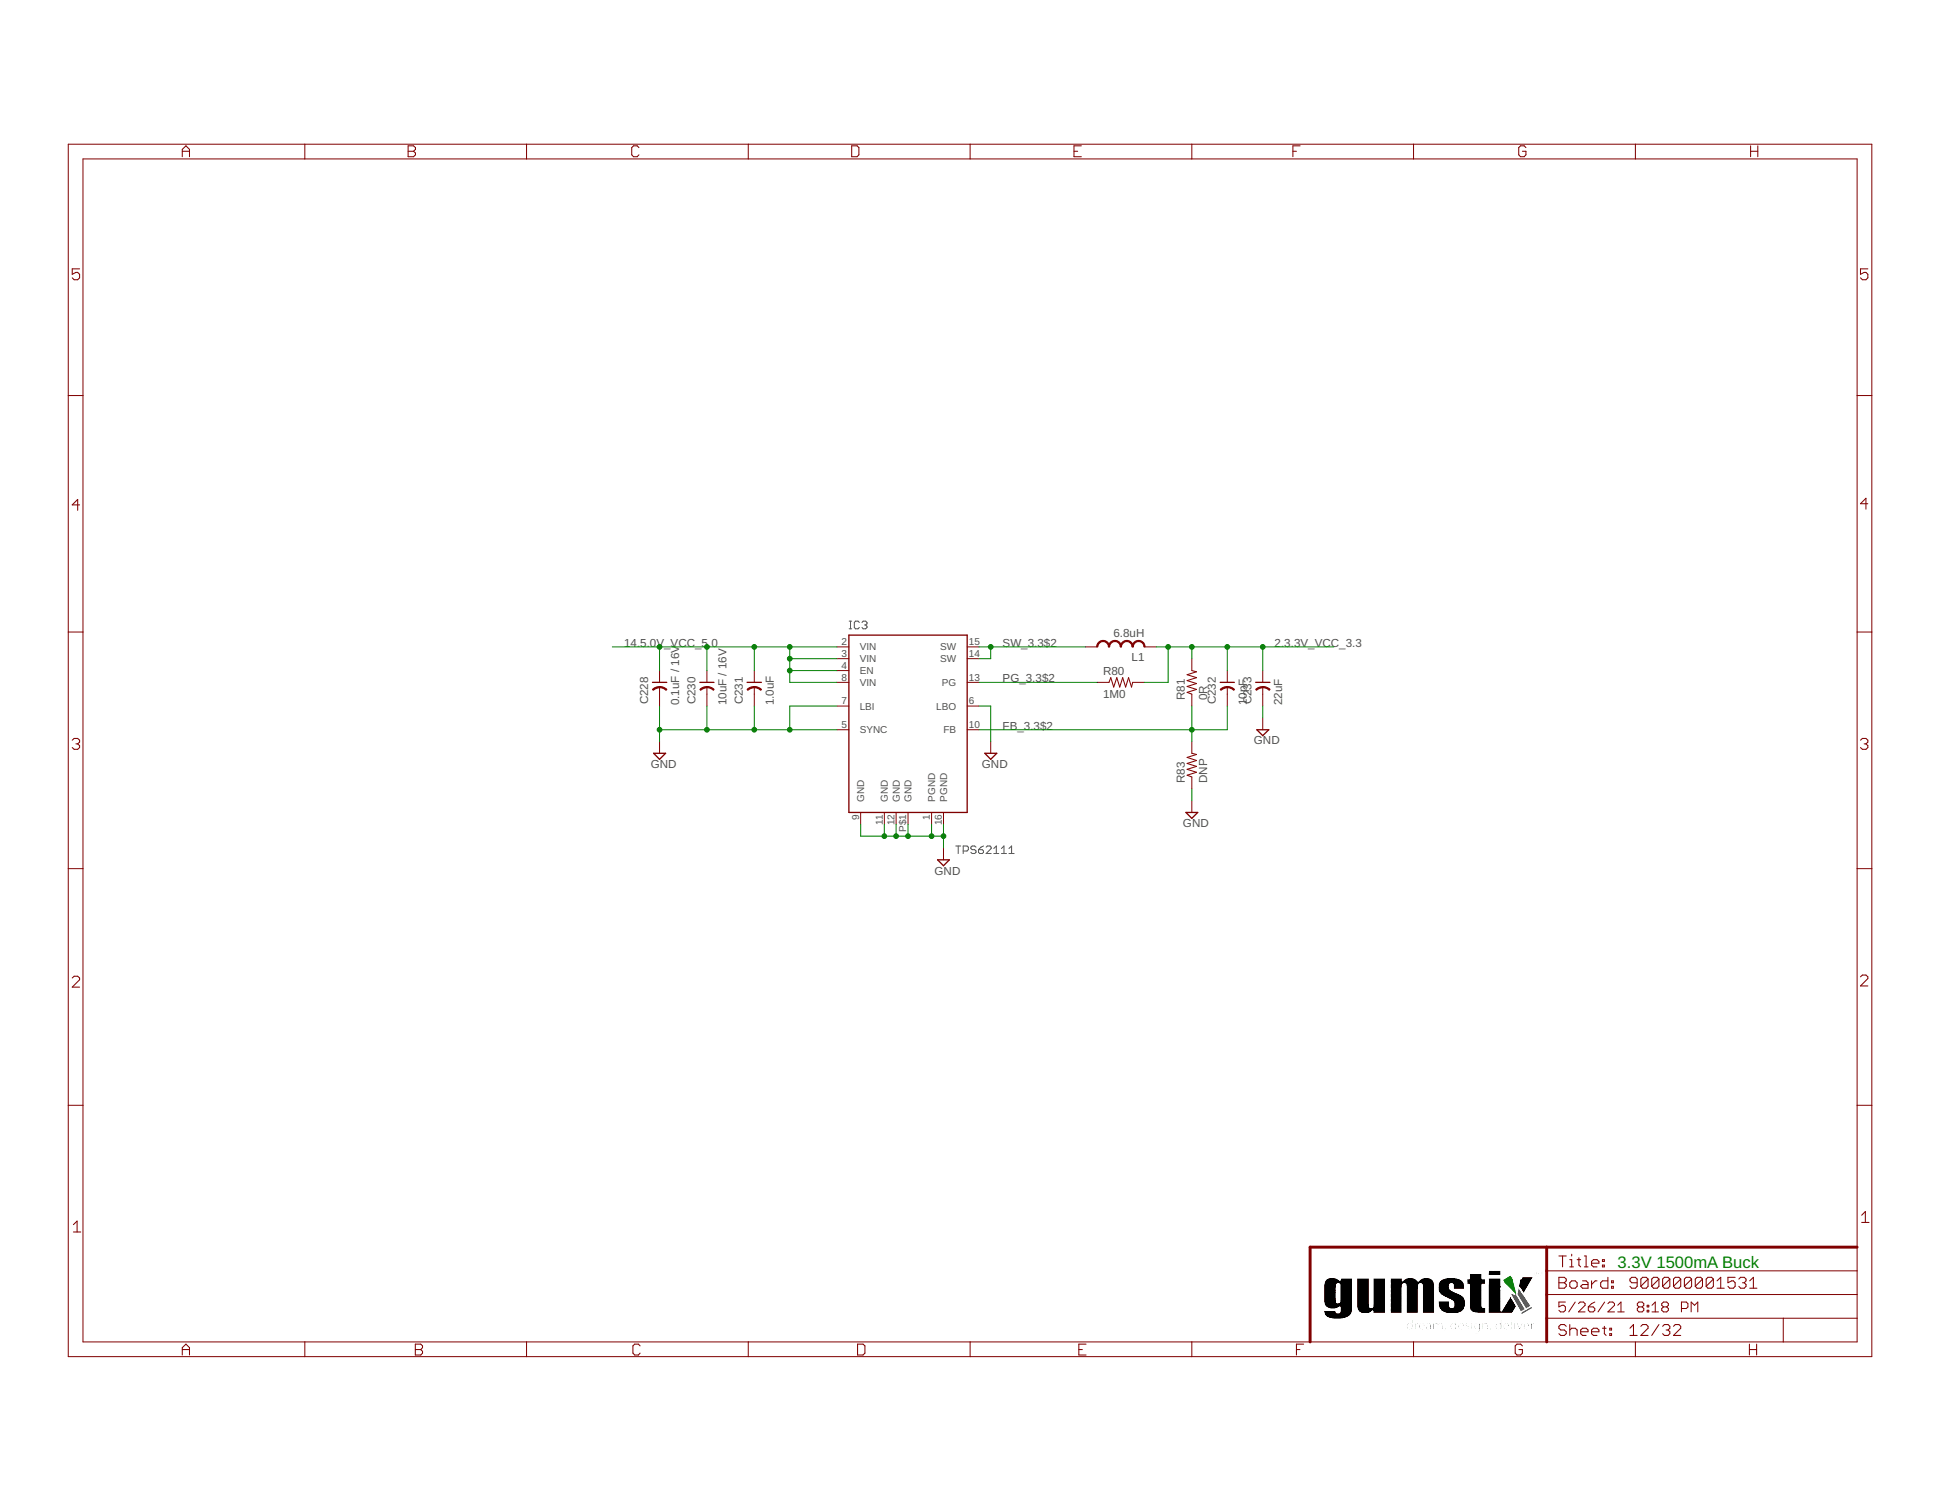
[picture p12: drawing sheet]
<svg xmlns="http://www.w3.org/2000/svg" width="279mm" height="216mm" viewBox="0 0 279 216" stroke-linecap="round" stroke-linejoin="round" font-family="sans-serif">
<defs><g id="words">
<text font-size="2.4" fill="#008000" x="232.7" y="182.4">3.3V 1500mA Buck</text>
<g font-size="1.7" fill="#505050">
<text x="89.8" y="93">14.5.0V_VCC_5.0</text>
<text x="144.2" y="93">SW_3.3$2</text>
<text x="160.2" y="91.7">6.8uH</text>
<text x="162.8" y="95.1">L1</text>
<text x="183.4" y="93">2.3.3V_VCC_3.3</text>
<text x="93.3" y="101.3" transform="rotate(-90 93.3 101.3)">C228</text>
<text x="97.7" y="101.4" transform="rotate(-90 97.7 101.4)">0.1uF / 16V</text>
<text x="100.1" y="101.3" transform="rotate(-90 100.1 101.3)">C230</text>
<text x="104.5" y="101.4" transform="rotate(-90 104.5 101.4)">10uF / 16V</text>
<text x="106.9" y="101.3" transform="rotate(-90 106.9 101.3)">C231</text>
<text x="111.3" y="101.4" transform="rotate(-90 111.3 101.4)">1.0uF</text>
<text x="144.2" y="98.2">PG_3.3$2</text>
<text x="158.7" y="100.4">1M0</text>
<text x="158.7" y="97.1">R80</text>
<text x="170.5" y="100.7" transform="rotate(-90 170.5 100.7)">R81</text>
<text x="173.7" y="100.7" transform="rotate(-90 173.7 100.7)">0R</text>
<text x="174.9" y="101.3" transform="rotate(-90 174.9 101.3)">C232</text>
<text x="179.4" y="101.4" transform="rotate(-90 179.4 101.4)">10pF</text>
<text x="180" y="101.3" transform="rotate(-90 180 101.3)">C233</text>
<text x="184.5" y="101.4" transform="rotate(-90 184.5 101.4)">22uF</text>
<text x="144.2" y="105">FB_3.3$2</text>
<text x="180.4" y="107.1">GND</text>
<text x="93.6" y="110.5">GND</text>
<text x="141.3" y="110.5">GND</text>
<text x="170.5" y="112.6" transform="rotate(-90 170.5 112.6)">R83</text>
<text x="173.7" y="112.6" transform="rotate(-90 173.7 112.6)">DNP</text>
<text x="170.2" y="119">GND</text>
<text x="134.5" y="125.8">GND</text>
</g>
<g font-size="1.4" fill="#505050">
<text x="121.1" y="92.8">2</text>
<text x="121.1" y="94.5">3</text>
<text x="123.7" y="93.6">VIN</text>
<text x="123.7" y="95.3">VIN</text>
<text x="135.2" y="95.3">SW</text>
<text x="135.2" y="93.6">SW</text>
<text x="139.4" y="94.5">14</text>
<text x="139.4" y="92.8">15</text>
<text x="121.1" y="96.2">4</text>
<text x="121.1" y="97.9">8</text>
<text x="121.1" y="101.3">7</text>
<text x="123.7" y="97">EN</text>
<text x="123.7" y="98.7">VIN</text>
<text x="135.5" y="98.7">PG</text>
<text x="139.4" y="101.3">6</text>
<text x="139.4" y="97.9">13</text>
<text x="121.1" y="104.7">5</text>
<text x="123.7" y="105.5">SYNC</text>
<text x="123.7" y="102.1">LBI</text>
<text x="134.7" y="102.1">LBO</text>
<text x="135.7" y="105.5">FB</text>
<text x="139.4" y="104.7">10</text>
<text x="123.6" y="117.9" transform="rotate(-90 123.6 117.9)">9</text>
<text x="124.3" y="115.3" transform="rotate(-90 124.3 115.3)">GND</text>
<text x="127" y="118.6" transform="rotate(-90 127 118.6)">11</text>
<text x="127.7" y="115.3" transform="rotate(-90 127.7 115.3)">GND</text>
<text x="128.7" y="118.7" transform="rotate(-90 128.7 118.7)">12</text>
<text x="129.4" y="115.3" transform="rotate(-90 129.4 115.3)">GND</text>
<text x="130.4" y="119.7" transform="rotate(-90 130.4 119.7)">P$1</text>
<text x="131.1" y="115.3" transform="rotate(-90 131.1 115.3)">GND</text>
<text x="133.8" y="117.9" transform="rotate(-90 133.8 117.9)">1</text>
<text x="134.5" y="115.3" transform="rotate(-90 134.5 115.3)">PGND</text>
<text x="135.5" y="118.7" transform="rotate(-90 135.5 118.7)">16</text>
<text x="136.2" y="115.3" transform="rotate(-90 136.2 115.3)">PGND</text>
</g>
</g></defs>
<g fill="none" stroke="#505050" stroke-width=".14">
<path d="M122.2 90.4h.3M122.2 89.3h.3M122.4 89.3v1.1M123.6 89.5l-.2-.2h-.3l-.2 .2v.8l.2 .1h.3l.2-.1M124 89.5l.2-.2h.3l.2 .2v.2l-.2 .2M124.4 89.9h.1M124.5 89.9l.2 .2v.2l-.2 .1h-.3l-.2-.1M137.5 121.7h.7M137.9 121.7v1.1M138.6 122.4h.5l.2-.2v-.3l-.2-.2h-.5v1.1M140.4 121.9l-.2-.2h-.3l-.2 .2v.1l.2 .2h.3l.2 .2v.2l-.2 .2h-.3l-.2-.2M140.8 122.2h.5l.2 .2v.2l-.2 .2h-.3l-.2-.2z"/>
<path d="M141.5 121.7l-.4 .2-.3 .3M141.9 121.9l.1-.2h.4l.2 .2v.1l-.7 .8h.7M143 122.8h.7M143 122l.3-.3v1.1M144.1 122.8h.7M144.1 122l.3-.3v1.1M145.2 122.8h.7M145.2 122l.3-.3v1.1"/>
</g>
<g fill="none" stroke="#800000" stroke-width=".14">
<path d="M9.8 20.7h259.5v174.4h-259.5zM11.9 22.9h255.3v170.1h-255.3zM43.9 20.7v2.2M75.8 20.7v2.2M107.7 20.7v2.2M139.6 20.7v2.2M171.5 20.7v2.2M203.4 20.7v2.2M235.3 20.7v2.2M9.8 56.9h2.1M267.2 56.9h2.1M9.8 90.9h2.1"/>
<path d="M94.9 96.5v1.6M94.9 98.8v2.8M101.7 96.5v1.6M101.7 98.8v2.8M108.5 96.5v1.6M108.5 98.8v2.8M120.4 94.7h1.7M120.4 96.5h1.7M120.4 93h1.7M120.4 98.1h1.7M139.1 94.7h1.7M139.1 93h1.7"/>
<path d="M139.1 98.1h1.7M156.2 93h1.7M157.9 98.1h1.7M163 98.1h1.7M164.7 93h1.7M171.5 94.7v1.8M171.5 99.8v1.8M176.6 96.5v1.6M176.6 98.8v2.8M181.7 96.5v1.6M181.7 98.8v2.8M267.2 90.9h2.1"/>
<path d="M94.9 106.7v1.7M120.4 101.6h1.7M120.4 105h1.7M123.8 116.9v1.7M127.2 116.9v1.7M128.9 116.9v1.7M130.6 116.9v1.7M134 116.9v1.7M135.7 116.9v1.7M139.1 101.6h1.7M139.1 105h1.7M142.5 106.7v1.7"/>
<path d="M171.5 106.7v1.7M171.5 111.8v1.7M171.5 115.2v1.7M181.7 103.3v1.7M9.8 124.9h2.1M135.7 122v1.7M267.2 124.9h2.1M9.8 159h2.1M267.2 159h2.1M43.9 193v2.1M75.8 193v2.1M107.7 193v2.1"/>
<path d="M139.6 193v2.1M171.5 193v2.1M203.4 193v2.1M222.5 189.6h44.7M222.5 186.2h44.7M222.5 182.8h44.7M225.2 187.3h-.9v.7l.4-.3h.3l.2 .3v.5l-.2 .2h-.5l-.2-.2M226.6 187.3l-.9 1.4M227.1 187.5l.2-.2h.5l.2 .2v.2l-.9 1h.9M228.5 188h.7l.2 .2v.3l-.2 .2h-.5l-.2-.2zM229.4 187.3l-.4 .2-.5 .5M230.9 187.3l-1 1.4"/>
<path d="M231.3 187.5l.3-.2h.4l.3 .2v.2l-1 1h1M232.7 188.7h1M232.7 187.7l.5-.4v1.4M235.3 193v2.1M235.8 188l-.2-.3v-.2l.2-.2h.5l.2 .2v.2l-.2 .3M235.8 188l-.2 .2v.3l.2 .2h.5l.2-.2v-.3l-.2-.2M235.8 188h.5M237 187.7h.2v.3h-.2zM237 188.5h.2v.2h-.2zM237.7 188.7h.9M237.7 187.7l.4-.4v1.4M239.3 188l-.2-.3v-.2l.2-.2h.5l.2 .2v.2l-.2 .3"/>
<path d="M239.3 188l-.2 .2v.3l.2 .2h.5l.2-.2v-.3l-.2-.2M239.3 188h.5M241.9 188.2h.7l.2-.2v-.5l-.2-.2h-.7v1.4M243.3 188.7v-1.4l.5 .4 .5-.4v1.4M256.6 189.6v3.4"/>
</g>
<path d="M222.5 179.4v13.6M267.2 179.4h-78.7v13.6" fill="none" stroke="#800000" stroke-width=".42"/>
<g fill="none" stroke="#800000" stroke-width=".15">
<path d="M11.5 38.7h-1.1v.8l.5-.3h.3l.3 .3v.5l-.3 .2h-.5l-.3-.2M26.2 22.5v-1l.6-.5 .5 .5v1M26.2 21.8h1.1M58.7 21.8h.8M58.7 21h.8l.3 .2v.3l-.3 .3 .3 .2v.3l-.3 .2h-.8zM91.9 21.2l-.2-.2h-.6l-.2 .2v1.1l.2 .2h.6l.2-.2M122.5 21h.8l.3 .2v1.1l-.3 .2h-.8zM154.5 21.8h.5M155.6 21h-1.1v1.5h1.1M186 21.8h.5M187 21h-1v1.5M219.5 21.2l-.2-.2h-.5l-.3 .2v1.1l.3 .2h.5l.2-.2v-.5h-.5"/>
<path d="M251.9 21v1.5M251.9 21.8h1M252.9 21v1.5M268.7 38.7h-1v.8l.5-.3h.3l.2 .3v.5l-.2 .2h-.6l-.2-.2M11.5 72.6h-1.1l.8-.8v1.6M268.7 72.5h-1l.8-.8v1.5M159.6 98.1l.2-.6 .4 1.3 .5-1.3 .4 1.3 .4-1.3 .4 1.3 .5-1.3 .4 1.3 .2-.7M171.5 96.5l.6 .1-1.3 .4 1.3 .5-1.3 .4 1.3 .4-1.3 .4 1.3 .5-1.3 .4 .7 .2M10.4 106.5l.3-.3h.5l.3 .3v.2l-.3 .3M10.9 107h.3M11.2 107l.3 .3v.2l-.3 .3h-.5l-.3-.3M171.5 108.4l.6 .1-1.3 .4 1.3 .5-1.3 .4 1.3 .4-1.3 .5 1.3 .4-1.3 .4 .7 .3"/>
<path d="M267.7 106.5l.2-.3h.6l.2 .3v.2l-.2 .3M268.2 107h.3M268.5 107l.2 .3v.2l-.2 .3h-.6l-.2-.3M10.4 140.7l.3-.3h.5l.3 .3v.2l-1.1 1.1h1.1M267.7 140.5l.2-.2h.6l.2 .2v.3l-1 1h1M10.6 176.1l.5-.5v1.6M10.6 177.2h1M267.8 174.8l.6-.5v1.5M267.8 175.8h1.1M26.2 194.9v-1.1l.6-.5 .5 .5v1.1M26.2 194.1h1.1M59.8 194.1h.7"/>
<path d="M59.8 193.3h.7l.3 .3v.2l-.3 .3 .3 .3v.2l-.3 .3h-.7zM92.1 193.6l-.3-.3h-.5l-.2 .3v1l.2 .3h.5l.3-.3M123.4 193.3h.8l.2 .3v1l-.2 .3h-.8zM155.2 194.1h.5M156.3 193.3h-1.1v1.6h1.1M186.5 194.1h.5M187.6 193.3h-1.1v1.6M219 193.6l-.2-.3h-.6l-.2 .3v1l.2 .3h.6l.2-.3v-.5h-.5M224.3 183.7h.8l.2 .3v.2l-.2 .3 .2 .3v.2l-.2 .3h-.8zM224.3 184.5h.8M224.3 180.7h1M224.8 180.7v1.5"/>
<path d="M225.3 190.8l-.2-.3h-.5l-.3 .3v.3l.3 .2h.5l.2 .3v.2l-.2 .3h-.5l-.3-.3M225.8 184.5l.3-.3h.5l.3 .3v.5l-.3 .3h-.5l-.3-.3zM225.8 190.5v1.6M225.8 191.3l.3-.2h.5l.3 .2v.8M225.8 181.2h.3v1M225.8 182.2h.6M226.1 180.4v.3M226.9 181.2h.5M227.2 180.9v1.1l.2 .2M227.4 191.6h1.1v-.3l-.3-.2h-.5l-.3 .2v.5l.3 .3h.5M227.7 184.2h.5l.3 .3v.8h-.8l-.3-.3 .3-.2h.8M227.9 180.7h.3v1.5"/>
<path d="M227.9 182.2h.6M229 191.6h1v-.3l-.2-.2h-.5l-.3 .2v.5l.3 .3h.5M229 181.7h1v-.3l-.2-.2h-.5l-.3 .2v.6l.3 .2h.5M229 184.2v1.1M229.8 184.2h-.3l-.5 .6M230.5 191.1h.6M230.5 181.2h.3v.2h-.3zM230.5 182h.3v.2h-.3zM230.8 190.8v1l.3 .3M231.3 183.7v1.6h-.8l-.2-.3v-.5l.2-.3h.8M231.6 191.8h.3v.3h-.3zM231.6 191.1h.3v.2h-.3z"/>
<path d="M231.9 185h.2v.3h-.2zM231.9 184.2h.2v.3h-.2zM234.5 191.1l.5-.6v1.6M234.5 192.1h1M235.5 184.5h-.7l-.3-.3v-.2l.3-.3h.5l.2 .3v1l-.2 .3h-.5l-.3-.3M236.1 190.8l.2-.3h.6l.2 .3v.3l-1 1h1M237.1 184v1l-.2 .3h-.6l-.2-.3M237.1 184l-.2-.3h-.6l-.2 .3v1M237.1 184l-1 1M238.7 184v1l-.3 .3h-.5l-.3-.3M238.7 184l-.3-.3h-.5l-.3 .3v1M238.7 184l-1.1 1"/>
<path d="M238.7 190.5l-1.1 1.6M239.2 190.8l.3-.3h.5l.2 .3v.3l-.2 .2M239.7 191.3h.3M240 191.3l.2 .3v.2l-.2 .3h-.5l-.3-.3M240.2 184v1l-.2 .3h-.5l-.3-.3M240.2 184l-.2-.3h-.5l-.3 .3v1M240.2 184l-1 1M240.8 190.8l.2-.3h.6l.2 .3v.3l-1 1h1M241.8 184v1l-.2 .3h-.6l-.2-.3M241.8 184l-.2-.3h-.6l-.2 .3v1M241.8 184l-1 1M243.4 184v1l-.3 .3h-.5l-.3-.3"/>
<path d="M243.4 184l-.3-.3h-.5l-.3 .3v1M243.4 184l-1.1 1M244.9 184v1l-.2 .3h-.5l-.3-.3M244.9 184l-.2-.3h-.5l-.3 .3v1M244.9 184l-1 1M246.5 184v1l-.2 .3h-.6l-.2-.3M246.5 184l-.2-.3h-.6l-.2 .3v1M246.5 184l-1 1M247 185.3h1.1M247 184.2l.6-.5v1.6M249.6 183.7h-1v.8l.5-.3h.3l.2 .3v.5l-.2 .3h-.5l-.3-.3M250.2 184l.2-.3h.6l.2 .3v.2l-.2 .3"/>
<path d="M250.7 184.5h.3M251 184.5l.2 .3v.2l-.2 .3h-.6l-.2-.3M251.7 194.1h1M251.7 193.3v1.6M251.7 185.3h1.1M251.7 184.2l.6-.5v1.6M252.7 193.3v1.6"/>
</g>
<path d="M93.9 98.1h2M100.7 98.1h2M107.5 98.1h2M122.1 91.4h17v25.5h-17zM175.6 98.1h2M180.7 98.1h2M94 108.4h1.8l-.9 .8zM141.7 108.4h1.7l-.9 .8zM170.6 116.9h1.7l-.8 .8zM180.8 105h1.7l-.8 .8zM134.9 123.7h1.7l-.9 .8z" fill="none" stroke="#800000" stroke-width=".19"/>
<g fill="#800000" stroke="#800000" stroke-width=".14">
<path d="M94.9 98.7l.4 .1 .6 .4-.1 .1-.3-.2-.6-.2z" fill-rule="evenodd"/>
<path d="M93.9 99.2l.3-.3 .7-.2v.2l-.6 .2-.3 .2z" fill-rule="evenodd"/>
<path d="M101.7 98.7l.7 .2 .3 .3-.1 .1-.2-.2-.7-.2z" fill-rule="evenodd"/>
<path d="M100.7 99.2l.6-.4 .4-.1v.2l-.9 .4z" fill-rule="evenodd"/>
<path d="M181.7 98.7l.4 .1 .6 .4-.1 .1-.3-.2-.6-.2z" fill-rule="evenodd"/>
<path d="M180.7 99.2l.3-.3 .7-.2v.2l-.7 .2-.2 .2z" fill-rule="evenodd"/>
<path d="M158 92.5l.6-.4h.1v.2a.77 .77 0 0 0-.8 .7h-.1v-.1z" fill-rule="evenodd"/>
<path d="M158.7 92.1h.1a.93 .93 0 0 1 .8 .9h-.1a.77 .77 0 0 0-.8-.7z" fill-rule="evenodd"/>
<path d="M159.7 92.5l.6-.4h.1v.2a.77 .77 0 0 0-.8 .7h-.1v-.1z" fill-rule="evenodd"/>
<path d="M160.4 92.1h.1a.93 .93 0 0 1 .9 .9h-.2a.77 .77 0 0 0-.8-.7z" fill-rule="evenodd"/>
<path d="M161.4 92.5l.6-.4h.1v.2a.77 .77 0 0 0-.7 .7h-.2v-.1z" fill-rule="evenodd"/>
<path d="M162.1 92.1h.1a.93 .93 0 0 1 .8 .9h-.1a.77 .77 0 0 0-.8-.7z" fill-rule="evenodd"/>
<path d="M163.1 92.5l.6-.4h.1v.2a.77 .77 0 0 0-.8 .7h-.1v-.1z" fill-rule="evenodd"/>
<path d="M163.8 92.1h.1a.89 .89 0 0 1 .8 .9h-.1a.73 .73 0 0 0-.8-.7z" fill-rule="evenodd"/>
<path d="M176.6 98.7l.7 .2 .3 .3-.1 .1-.3-.2-.6-.2z" fill-rule="evenodd"/>
<path d="M175.6 99.2l.5-.4 .5-.1v.2l-.9 .4z" fill-rule="evenodd"/>
<path d="M108.5 98.7l.4 .1 .7 .4-.1 .1-.7-.3-.3-.1z" fill-rule="evenodd"/>
<path d="M107.5 99.2l.3-.3 .7-.2v.2l-.6 .2-.3 .2z" fill-rule="evenodd"/>
</g>
<g fill="none" stroke="#008000" stroke-width=".14">
<path d="M88.1 93h32.3M94.9 93v3.5M101.7 93v3.5M108.5 93v3.5M113.6 93v5.1h6.8M113.6 94.7h6.8M113.6 96.5h6.8M140.8 98.1h17.1M140.8 93h15.4M142.5 93v1.7h-1.7M166.4 93h25.5M168.1 93v5.1h-3.4"/>
<path d="M171.5 93v1.7M176.6 93v3.5M181.7 93v3.5M94.9 105h25.5M94.9 101.6v5.1M101.7 101.6v3.4M108.5 101.6v3.4M120.4 101.6h-6.8v3.4M123.8 118.6v1.7h11.9M127.2 118.6v1.7M128.9 118.6v1.7M130.6 118.6v1.7"/>
<path d="M134 118.6v1.7M135.7 118.6v3.4M140.8 101.6h1.7v5.1M171.5 101.6v5.1M171.5 113.5v1.7M176.6 101.6v3.4h-35.8M181.7 101.6v1.7"/>
</g>
<g fill="#008000" stroke="#008000" stroke-width=".14">
<circle cx="171.5" cy="105" r=".34"/>
<circle cx="113.6" cy="105" r=".34"/>
<circle cx="101.7" cy="105" r=".34"/>
<circle cx="94.9" cy="105" r=".34"/>
<circle cx="108.5" cy="105" r=".34"/>
<circle cx="135.7" cy="120.3" r=".34"/>
<circle cx="134" cy="120.3" r=".34"/>
<circle cx="130.6" cy="120.3" r=".34"/>
<circle cx="128.9" cy="120.3" r=".34"/>
<circle cx="127.2" cy="120.3" r=".34"/>
<circle cx="142.5" cy="93" r=".34"/>
<circle cx="181.7" cy="93" r=".34"/>
<circle cx="168.1" cy="93" r=".34"/>
<circle cx="171.5" cy="93" r=".34"/>
<circle cx="176.6" cy="93" r=".34"/>
<circle cx="113.6" cy="96.5" r=".34"/>
<circle cx="113.6" cy="94.7" r=".34"/>
<circle cx="113.6" cy="93" r=".34"/>
<circle cx="101.7" cy="93" r=".34"/>
<circle cx="94.9" cy="93" r=".34"/>
<circle cx="108.5" cy="93" r=".34"/>
</g>
<g fill="#000" stroke="#000" stroke-width=".14">
<path d="M190.4 188.6l1.8 .1zM190.4 188.6h1.8zM190.4 188.5l1.8 .1zM190.4 187.1l1.9 .1zM190.4 187.1h1.8zM190.4 187l1.8 .1zM190.4 187h1.8zM190.4 186.9l1.8 .1zM190.4 186.9h1.8zM190.4 186.8l1.8 .1zM190.4 186.8h1.8zM190.4 186.7l1.8 .1z"/>
<path d="M190.4 186.7h1.8zM190.4 186.6l1.8 .1zM190.4 186.6h1.8zM190.4 186.5l1.8 .1zM190.4 186.5h1.8zM190.4 186.4l1.8 .1zM190.4 186.4h1.8zM190.4 186.3l1.8 .1zM190.4 186.3h1.8zM190.4 186.2l1.8 .1zM190.4 186.2h1.8zM190.4 186.1l1.8 .1z"/>
<path d="M190.4 186.1h1.8zM190.4 186l1.8 .1zM190.4 186h1.8zM190.4 185.9l1.8 .1zM190.4 185.9h1.8zM190.4 185.8l1.8 .1zM190.4 185.8h1.8zM190.4 185.7l1.8 .1zM190.4 185.7h1.8zM190.4 185.6l1.8 .1zM190.4 185.6h1.8zM190.4 185.5l1.8 .1z"/>
<path d="M190.4 185.5h1.8zM190.4 185.4l1.8 .1zM190.4 185.4h1.8zM190.4 185.3l1.8 .1zM190.4 185.3h1.8zM190.4 185.2l1.8 .1zM190.4 185.2h1.8zM190.4 185.1l1.8 .1zM190.4 185.1h1.8zM190.4 185l1.8 .1zM190.4 185h1.8zM190.4 184.9l1.9 .1z"/>
<path d="M190.4 184.9h1.9zM190.5 188.7l1.7 .1zM190.5 188.7h1.7zM190.5 188.8l1.9 .1zM190.5 188.8h1.8zM190.5 187.5h4.1zM190.5 187.4l4.1 .1zM190.5 187.4h1.9zM190.5 187.3l1.8 .1zM190.5 187.3h1.8zM190.5 187.2l1.8 .1zM190.5 187.2h1.8z"/>
<path d="M190.5 184.8l1.8 .1zM190.5 184.8h1.8zM190.5 184.7l1.8 .1zM190.5 184.7h1.8zM190.5 184.6l1.9 .1zM190.5 184.6h4.1zM190.5 189h3.9zM190.5 188.9l4 .1zM190.5 188.9h4zM190.5 187.6h4.1zM190.5 187.5l4.1 .1zM190.5 184.5l4.1 .1z"/>
<path d="M190.5 184.5h4.1zM190.5 184.4l4.1 .1zM190.5 189.1h3.9zM190.5 189l3.9 .1zM190.5 187.7h4.1zM190.5 187.6l4.1 .1zM190.5 184.4h4.1zM190.5 184.3l4.1 .1zM190.6 189.1l3.7 .1zM190.6 189.1h3.8zM190.6 187.7l4 .1zM190.6 187.7h4z"/>
<path d="M190.6 184.3h4zM190.6 189.2h3.7zM190.6 187.8l4 .1zM190.6 187.8h4zM190.6 184.2l4 .1zM190.6 184.2h4zM190.6 189.3h3.6zM190.6 189.2l3.6 .1zM190.6 187.9h4zM190.6 184.1l2.2 .1zM190.6 184.1h2.1zM190.7 189.3h3.5z"/>
<path d="M190.7 187.9h3.9zM190.7 184.1h2zM190.7 189.3l3.4 .1zM190.7 187.9l3.9 .1zM190.7 184l1.9 .1zM190.8 189.4h3.3zM190.8 188h2zM190.8 184h1.8zM190.8 184h1.7zM190.8 189.4h3.2zM190.8 188h1.9zM190.9 189.4l3.1 .1z"/>
<path d="M190.9 188l1.8 .1zM190.9 183.9l1.5 .1zM190.9 188.1h1.7zM190.9 183.9h1.5zM191 189.5h2.9zM191 183.9h1.3zM191 188.1l1.5 .1zM191.1 189.5h2.7zM191.1 188.2h1.3zM191.1 183.8l1.1 .1zM191.1 189.5l2.6 .1zM191.2 188.2h1.1z"/>
<path d="M191.2 183.8h.9zM191.2 189.6h2.4zM191.3 188.2l.9 .1zM191.3 189.6l2.2 .1zM191.4 183.7l.6 .1zM191.5 189.7h1.8zM191.5 188.3h.5zM191.7 189.7h1.4zM192.1 189.7l.5 .1zM192.6 188.8l1.9 .1zM192.6 187.4h2zM192.7 188.8h1.8z"/>
<path d="M192.7 187.3l1.9 .1zM192.7 184.6l1.9 .1zM192.7 187.3h1.9zM192.7 184.7h1.9zM192.8 188.7l1.7 .1zM192.8 187.3h1.8zM192.8 187.2l1.8 .1zM192.8 187.2h1.8zM192.8 187.1l1.8 .1zM192.8 184.8h1.8zM192.8 184.7l1.8 .1zM192.8 188.7h1.8z"/>
<path d="M192.8 188.6l1.8 .1zM192.8 188.6h1.8zM192.8 188.5l1.8 .1zM192.8 187.1h1.8zM192.8 187l1.8 .1zM192.8 187h1.8zM192.8 186.9l1.8 .1zM192.8 186.9h1.8zM192.8 186.8l1.8 .1zM192.8 186.8h1.8zM192.8 186.7l1.8 .1zM192.8 186.7h1.8z"/>
<path d="M192.8 186.6l1.8 .1zM192.8 186.6h1.8zM192.8 186.5l1.8 .1zM192.8 186.5h1.8zM192.8 186.4l1.8 .1zM192.8 186.4h1.8zM192.8 186.3l1.8 .1zM192.8 186.3h1.8zM192.8 186.2l1.8 .1zM192.8 186.2h1.8zM192.8 186.1l1.8 .1zM192.8 186.1h1.8z"/>
<path d="M192.8 186l1.8 .1zM192.8 186h1.8zM192.8 185.9l1.8 .1zM192.8 185.9h1.8zM192.8 185.8l1.8 .1zM192.8 185.8h1.8zM192.8 185.7l1.8 .1zM192.8 185.7h1.8zM192.8 185.6l1.8 .1zM192.8 185.6h1.8zM192.8 185.5l1.8 .1zM192.8 185.5h1.8z"/>
<path d="M192.8 185.4l1.8 .1zM192.8 185.4h1.8zM192.8 185.3l1.8 .1zM192.8 185.3h1.8zM192.8 185.2l1.8 .1zM192.8 185.2h1.8zM192.8 185.1l1.8 .1zM192.8 185.1h1.8zM192.8 185l1.8 .1zM192.8 185h1.8zM192.8 184.9l1.8 .1zM192.8 184.9h1.8z"/>
<path d="M192.8 184.8l1.8 .1zM192.8 184.1l1.8 .1zM192.8 188.5h1.8zM192.8 188.4l1.8 .1zM192.8 188.4h1.8zM192.8 188.3l1.8 .1zM192.8 188.3h1.8zM192.8 188.2l1.8 .1zM192.8 188.2h1.8zM192.8 188.1l1.8 .1zM192.8 188.1h1.8zM192.8 188l1.8 .1z"/>
<path d="M192.8 188h1.8zM192.8 184.1h1.8zM192.8 184l1.8 .1zM192.8 184h1.8zM192.8 183.9l1.8 .1zM192.9 183.9h1.7zM192.9 183.8l1.7 .1zM195.2 187.9h1.8zM195.2 187.8l1.8 .1zM195.2 187.8h1.8zM195.2 187.7l1.8 .1zM195.2 187.7h1.8z"/>
<path d="M195.2 187.6l1.8 .1zM195.2 187.6h1.8zM195.2 187.5l1.8 .1zM195.2 187.5h1.8zM195.2 187.4l1.8 .1zM195.2 187.4h1.8zM195.2 187.3l1.8 .1zM195.2 187.3h1.8zM195.2 187.2l1.8 .1zM195.2 187.2h1.8zM195.2 187.1l1.8 .1zM195.2 187.1h1.8z"/>
<path d="M195.2 187l1.8 .1zM195.2 187h1.8zM195.2 186.9l1.8 .1zM195.2 186.9h1.8zM195.2 186.8l1.8 .1zM195.2 186.8h1.8zM195.2 186.7l1.8 .1zM195.2 186.7h1.8zM195.2 186.6l1.8 .1zM195.2 186.6h1.8zM195.2 186.5l1.8 .1zM195.2 186.5h1.8z"/>
<path d="M195.2 186.4l1.8 .1zM195.2 186.4h1.8zM195.2 186.3l1.8 .1zM195.2 186.3h1.8zM195.2 186.2l1.8 .1zM195.2 186.2h1.8zM195.2 186.1l1.8 .1zM195.2 186.1h1.8zM195.2 186l1.8 .1zM195.2 186h1.8zM195.2 185.9l1.8 .1zM195.2 185.9h1.8z"/>
<path d="M195.2 185.8l1.8 .1zM195.2 185.8h1.8zM195.2 185.7l1.8 .1zM195.2 185.7h1.8zM195.2 185.6l1.8 .1zM195.2 185.6h1.8zM195.2 185.5l1.8 .1zM195.2 185.5h1.8zM195.2 185.4l1.8 .1zM195.2 185.4h1.8zM195.2 185.3l1.8 .1zM195.2 185.3h1.8z"/>
<path d="M195.2 185.2l1.8 .1zM195.2 185.2h1.8zM195.2 185.1l1.8 .1zM195.2 185.1h1.8zM195.2 185l1.8 .1zM195.2 185h1.8zM195.2 184.9l1.8 .1zM195.2 184.9h1.8zM195.2 184.8l1.8 .1zM195.2 184.8h1.8zM195.2 184.7l1.8 .1zM195.2 184.7h1.8z"/>
<path d="M195.2 184.6l1.8 .1zM195.2 184.6h1.8zM195.2 184.5l1.8 .1zM195.2 184.5h1.8zM195.2 184.4l1.8 .1zM195.2 184.4h1.8zM195.2 184.3l1.8 .1zM195.2 184.3h1.8zM195.2 184.2l1.8 .1zM195.2 184.2h1.8zM195.2 184.1l1.8 .1zM195.2 184.1h1.8z"/>
<path d="M195.2 184l1.8 .1zM195.2 184h1.8zM195.2 183.9l1.8 .1zM195.2 183.9h1.8zM195.2 183.8l1.8 .1zM195.2 188.2h4.1zM195.2 188.1l4.1 .1zM195.2 188.1h4.1zM195.2 188l1.9 .1zM195.2 188h1.9zM195.2 187.9l1.8 .1zM195.3 188.3h4z"/>
<path d="M195.3 188.2l4 .1zM195.3 188.2h4zM195.3 188.4h4zM195.3 188.3l4 .1zM195.3 188.4l4 .1zM195.4 188.5l2.1 .1zM195.4 188.5h2.1zM195.4 188.6h2zM195.5 188.6h1.9zM195.5 188.6l1.9 .1zM195.5 188.7h1.8zM195.6 188.7l1.7 .1z"/>
<path d="M195.6 188.8h1.6zM195.7 188.8h1.4zM195.7 188.8l1.4 .1zM195.9 188.9h1.1zM196 188.9l.9 .1zM196.2 188.9l.5 .1zM197.4 188l1.9 .1zM197.5 188h1.8zM197.5 188.8l1.8 .1zM197.5 188.8h1.8zM197.5 188.7l1.8 .1zM197.5 188.7h1.8z"/>
<path d="M197.5 188.6l1.8 .1zM197.5 187.9l1.8 .1zM197.5 187.9h1.8zM197.5 187.8l1.8 .1zM197.5 187.8h1.8zM197.5 188.6h1.8zM197.5 188.5l1.8 .1zM197.5 188.5h1.8zM197.5 187.7l1.8 .1zM197.5 187.7h1.8zM197.5 187.6l1.8 .1zM197.5 187.6h1.8z"/>
<path d="M197.5 187.5l1.8 .1zM197.5 187.5h1.8zM197.5 187.4l1.8 .1zM197.5 187.4h1.8zM197.5 187.3l1.8 .1zM197.5 187.3h1.8zM197.5 187.2l1.8 .1zM197.5 187.2h1.8zM197.5 187.1l1.8 .1zM197.5 187.1h1.8zM197.5 187l1.8 .1zM197.5 187h1.8z"/>
<path d="M197.5 186.9l1.8 .1zM197.5 186.9h1.8zM197.5 186.8l1.8 .1zM197.5 186.8h1.8zM197.5 186.7l1.8 .1zM197.5 186.7h1.8zM197.5 186.6l1.8 .1zM197.5 186.6h1.8zM197.5 186.5l1.8 .1zM197.5 186.5h1.8zM197.5 186.4l1.8 .1zM197.5 186.4h1.8z"/>
<path d="M197.5 186.3l1.8 .1zM197.5 186.3h1.8zM197.5 186.2l1.8 .1zM197.5 186.2h1.8zM197.5 186.1l1.8 .1zM197.5 186.1h1.8zM197.5 186l1.8 .1zM197.5 186h1.8zM197.5 185.9l1.8 .1zM197.5 185.9h1.8zM197.5 185.8l1.8 .1zM197.5 185.8h1.8z"/>
<path d="M197.5 185.7l1.8 .1zM197.5 185.7h1.8zM197.5 185.6l1.8 .1zM197.5 185.6h1.8zM197.5 185.5l1.8 .1zM197.5 185.5h1.8zM197.5 185.4l1.8 .1zM197.5 185.4h1.8zM197.5 185.3l1.8 .1zM197.5 185.3h1.8zM197.5 185.2l1.8 .1zM197.5 185.2h1.8z"/>
<path d="M197.5 185.1l1.8 .1zM197.5 185.1h1.8zM197.5 185l1.8 .1zM197.5 185h1.8zM197.5 184.9l1.8 .1zM197.5 184.9h1.8zM197.5 184.8l1.8 .1zM197.5 184.8h1.8zM197.5 184.7l1.8 .1zM197.5 184.7h1.8zM197.5 184.6l1.8 .1zM197.5 184.6h1.8z"/>
<path d="M197.5 184.5l1.8 .1zM197.5 184.5h1.8zM197.5 184.4l1.8 .1zM197.5 184.4h1.8zM197.5 184.3l1.8 .1zM197.5 184.3h1.8zM197.5 184.2l1.8 .1zM197.5 184.2h1.8zM197.5 184.1l1.8 .1zM197.5 184.1h1.8zM197.5 184l1.8 .1zM197.5 184h1.8z"/>
<path d="M197.5 183.9l1.8 .1zM197.5 183.9h1.8zM197.5 183.8l1.8 .1zM200 188.8l1.7 .1zM200 188.8h1.7zM200 188.7l1.7 .1zM200 188.7h1.7zM200 188.6l1.7 .1zM200 188.6h1.7zM200 188.5l1.7 .1zM200 188.5h1.7zM200 188.4l1.7 .1z"/>
<path d="M200 188.4h1.7zM200 188.3l1.7 .1zM200 188.3h1.7zM200 188.2l1.7 .1zM200 188.2h1.7zM200 188.1l1.7 .1zM200 188.1h1.7zM200 188l1.7 .1zM200 188h1.7zM200 187.9l1.7 .1zM200 187.9h1.7zM200 187.8l1.7 .1z"/>
<path d="M200 187.8h1.7zM200 187.7l1.7 .1zM200 187.7h1.7zM200 187.6l1.7 .1zM200 187.6h1.7zM200 187.5l1.7 .1zM200 187.5h1.7zM200 187.4l1.7 .1zM200 187.4h1.7zM200 187.3l1.7 .1zM200 187.3h1.7zM200 187.2l1.7 .1z"/>
<path d="M200 187.2h1.7zM200 187.1l1.7 .1zM200 187.1h1.7zM200 187l1.7 .1zM200 187h1.7zM200 186.9l1.7 .1zM200 186.9h1.7zM200 186.8l1.7 .1zM200 186.8h1.7zM200 186.7l1.7 .1zM200 186.7h1.7zM200 186.6l1.7 .1z"/>
<path d="M200 186.6h1.7zM200 186.5l1.7 .1zM200 186.5h1.7zM200 186.4l1.7 .1zM200 186.4h1.7zM200 186.3l1.7 .1zM200 186.3h1.7zM200 186.2l1.7 .1zM200 186.2h1.7zM200 186.1l1.7 .1zM200 186.1h1.7zM200 186l1.7 .1z"/>
<path d="M200 186h1.7zM200 185.9l1.7 .1zM200 185.9h1.7zM200 185.8l1.7 .1zM200 185.8h1.7zM200 185.7l1.7 .1zM200 185.7h1.7zM200 185.6l1.7 .1zM200 185.6h1.7zM200 185.5l1.7 .1zM200 185.5h1.7zM200 185.4l1.7 .1z"/>
<path d="M200 185.4h1.7zM200 185.3l1.7 .1zM200 185.3h1.7zM200 185.2l1.7 .1zM200 185.2h1.7zM200 185.1l1.7 .1zM200 185.1h1.7zM200 185l1.7 .1zM200 185h1.7zM200 184.9l1.7 .1zM200 184.9h1.7zM200 184.8l1.7 .1z"/>
<path d="M200 184.3h4zM200 184.2l1.7 .1zM200 184.2h1.7zM200 184.1l1.7 .1zM200 184.1h1.7zM200 184l1.7 .1zM200 184h1.7zM200 183.8l1.7 .1zM200 184.8h1.8zM200 184.7l1.8 .1zM200 184.7h1.8zM200 184.6l1.9 .1z"/>
<path d="M200 184.6h6.4zM200 184.5l6.3 .1zM200 184.5h6.3zM200 184.4l6.3 .1zM200 184.4h6.3zM200 184.3l6.3 .1zM200 184.3h6.3zM200 183.9l1.8 .1zM200 183.9h1.8zM201.8 184.2l2.2 .1zM201.8 184.2h2.1zM201.8 184.1l2.1 .1z"/>
<path d="M201.9 184.1h2zM201.9 184.1h1.9zM202 184l1.8 .1zM202 184h1.8zM202.1 184h1.6zM202.1 183.9l1.5 .1zM202.2 184.6l2.1 .1zM202.2 183.9h1.4zM202.2 184.7h2zM202.3 184.7l1.8 .1zM202.3 184.7l1.9 .1zM202.3 183.9h1.2z"/>
<path d="M202.3 188.8l1.8 .1zM202.3 188.8h1.8zM202.3 188.7l1.8 .1zM202.3 188.7h1.8zM202.3 188.6l1.8 .1zM202.3 188.6h1.8zM202.3 188.5l1.8 .1zM202.3 188.5h1.8zM202.3 188.4l1.8 .1zM202.3 188.4h1.8zM202.3 188.3l1.8 .1zM202.3 188.3h1.8z"/>
<path d="M202.3 188.2l1.8 .1zM202.3 188.2h1.8zM202.3 188.1l1.8 .1zM202.3 188.1h1.8zM202.3 188l1.8 .1zM202.3 188h1.8zM202.3 187.9l1.8 .1zM202.3 187.9h1.8zM202.3 187.8l1.8 .1zM202.3 187.8h1.8zM202.3 187.7l1.8 .1zM202.3 187.7h1.8z"/>
<path d="M202.3 187.6l1.8 .1zM202.3 187.6h1.8zM202.3 187.5l1.8 .1zM202.3 187.5h1.8zM202.3 187.4l1.8 .1zM202.3 187.4h1.8zM202.3 187.3l1.8 .1zM202.3 187.3h1.8zM202.3 187.2l1.8 .1zM202.3 187.2h1.8zM202.3 187.1l1.8 .1zM202.3 187.1h1.8z"/>
<path d="M202.3 187l1.8 .1zM202.3 187h1.8zM202.3 186.9l1.8 .1zM202.3 186.9h1.8zM202.3 186.8l1.8 .1zM202.3 186.8h1.8zM202.3 186.7l1.8 .1zM202.3 186.7h1.8zM202.3 186.6l1.8 .1zM202.3 186.6h1.8zM202.3 186.5l1.8 .1zM202.3 186.5h1.8z"/>
<path d="M202.3 186.4l1.8 .1zM202.3 186.4h1.8zM202.3 186.3l1.8 .1zM202.3 186.3h1.8zM202.3 186.2l1.8 .1zM202.3 186.2h1.8zM202.3 186.1l1.8 .1zM202.3 186.1h1.8zM202.3 186l1.8 .1zM202.3 186h1.8zM202.3 185.9l1.8 .1zM202.3 185.9h1.8z"/>
<path d="M202.3 185.8l1.8 .1zM202.3 185.8h1.8zM202.3 185.7l1.8 .1zM202.3 185.7h1.8zM202.3 185.6l1.8 .1zM202.3 185.6h1.8zM202.3 185.5l1.8 .1zM202.3 185.5h1.8zM202.3 185.4l1.8 .1zM202.3 185.4h1.8zM202.3 185.3l1.8 .1zM202.3 185.3h1.8z"/>
<path d="M202.3 185.2l1.8 .1zM202.3 185.2h1.8zM202.3 185.1l1.8 .1zM202.3 185.1h1.8zM202.3 185l1.8 .1zM202.3 185h1.8zM202.3 184.9l1.8 .1zM202.3 184.9h1.8zM202.3 184.8l1.8 .1zM202.3 184.8h1.8zM202.3 183.8l1.1 .1zM202.4 190.9l.1 .1z"/>
<path d="M202.4 190.9h.1zM202.4 190.8l.1 .1zM202.4 190.8h.1zM202.4 190.7l.1 .1zM202.4 190.7h.1zM202.4 190.6l.1 .1zM202.4 190.6h.1zM202.4 191h.2zM202.4 190.5l.2 .1zM202.4 191l.2 .1zM202.4 190.5h.2zM202.5 191.1h.2z"/>
<path d="M202.5 190.4l.1 .1zM202.5 183.8h.8zM202.5 191.1l.3 .1zM202.5 190.4h.2zM202.5 191.2h.5zM202.5 190.4h.8zM202.6 191.2h.4zM202.6 190.3l.4 .1zM202.6 183.7l.6 .1zM202.6 190.3h.4zM202.6 191.2l.3 .1zM202.7 190.2l.1 .1z"/>
<path d="M202.9 191.1l.2 .1zM203 191.1h.3zM203 190.4h.3zM203 191l.3 .1zM203 190.4l.3 .1zM203.1 191l.2 .1zM203.1 190.5h.2zM203.1 191h.2zM203.1 190.9l.2 .1zM203.1 190.9h.2zM203.1 190.8l.2 .1zM203.1 190.8h.2z"/>
<path d="M203.1 190.7l.2 .1zM203.1 190.7h.2zM203.1 190.6l.2 .1zM203.1 190.6h.2zM203.1 190.5l.2 .1zM203.1 190.3l.2 .1zM203.1 190.3h.2zM203.1 190.2l.2 .1zM203.1 190.2h.2zM203.1 190.1l.2 .1zM203.1 190.1h.2zM203.1 190l.2 .1z"/>
<path d="M203.1 190h.2zM203.1 189.9l.2 .1zM203.1 189.9h.2zM203.1 189.8l.2 .1zM203.1 191.2l.2 .1zM203.1 191.2h.2zM203.1 191.1l.2 .1zM203.6 191.2l.1 .1zM203.6 190.4l.1 .1zM203.6 190.4h.1zM203.6 190.3l.1 .1zM203.6 190.3h.1z"/>
<path d="M203.6 191.2h.2zM203.6 191.1l.2 .1zM203.6 191.1h.2zM203.6 191l.2 .1zM203.6 191h.2zM203.6 190.9l.2 .1zM203.6 190.9h.2zM203.6 190.8l.2 .1zM203.6 190.8h.2zM203.6 190.7l.2 .1zM203.6 190.7h.2zM203.6 190.6l.2 .1z"/>
<path d="M203.6 190.6h.2zM203.6 190.5l.2 .1zM203.6 190.5h.2zM203.8 190.4l.1 .1zM203.8 190.4h.3zM203.8 190.4h.2zM203.8 190.3l.2 .1zM203.9 190.3h.1zM203.9 190.2l.2 .1zM204.1 184.3h2.2zM204.1 184.2l2.2 .1zM204.1 190.9h.2z"/>
<path d="M204.1 190.8l.2 .1zM204.1 190.7l.9 .1zM204.1 190.7h.9zM204.1 184.2h2.1zM204.2 191h.1zM204.2 190.9l.1 .1zM204.2 190.9h.1zM204.2 190.8h.8zM204.2 190.6l.1 .1zM204.2 190.6h.1zM204.2 190.5l.1 .1zM204.2 191l.1 .1z"/>
<path d="M204.2 184.1l2 .1zM204.2 190.5l.2 .1zM204.2 190.5h.2zM204.2 191l.2 .1zM204.2 184.1h2zM204.2 190.4l.2 .1zM204.3 191.1l.3 .1zM204.3 191.1h.1zM204.3 190.4h.1zM204.3 184.1h1.9zM204.3 190.4h.6zM204.3 184l1.8 .1z"/>
<path d="M204.3 191.2h.6zM204.3 190.3l.5 .1zM204.3 184h1.8zM204.4 191.2h.5zM204.4 184h1.6zM204.4 190.3h.4zM204.4 183.9l1.6 .1zM204.5 191.2l.3 .1zM204.5 183.9h1.4zM204.5 184.6l1.9 .1zM204.5 190.2l.2 .1zM204.6 184.7h1.8z"/>
<path d="M204.6 183.9h1.3zM204.6 184.7l1.8 .1zM204.6 184.9h1.8zM204.6 184.8l1.8 .1zM204.6 184.8h1.8zM204.6 188.8l1.8 .1zM204.6 188.8h1.8zM204.6 188.7l1.8 .1zM204.6 188.7h1.8zM204.6 188.6l1.8 .1zM204.6 188.6h1.8zM204.6 188.5l1.8 .1z"/>
<path d="M204.6 188.5h1.8zM204.6 188.4l1.8 .1zM204.6 188.4h1.8zM204.6 188.3l1.8 .1zM204.6 188.3h1.8zM204.6 188.2l1.8 .1zM204.6 188.2h1.8zM204.6 188.1l1.8 .1zM204.6 188.1h1.8zM204.6 188l1.8 .1zM204.6 188h1.8zM204.6 187.9l1.8 .1z"/>
<path d="M204.6 187.9h1.8zM204.6 187.8l1.8 .1zM204.6 187.8h1.8zM204.6 187.7l1.8 .1zM204.6 187.7h1.8zM204.6 187.6l1.8 .1zM204.6 187.6h1.8zM204.6 187.5l1.8 .1zM204.6 187.5h1.8zM204.6 187.4l1.8 .1zM204.6 187.4h1.8zM204.6 187.3l1.8 .1z"/>
<path d="M204.6 187.3h1.8zM204.6 187.2l1.8 .1zM204.6 187.2h1.8zM204.6 187.1l1.8 .1zM204.6 187.1h1.8zM204.6 187l1.8 .1zM204.6 187h1.8zM204.6 186.9l1.8 .1zM204.6 186.9h1.8zM204.6 186.8l1.8 .1zM204.6 186.8h1.8zM204.6 186.7l1.8 .1z"/>
<path d="M204.6 186.7h1.8zM204.6 186.6l1.8 .1zM204.6 186.6h1.8zM204.6 186.5l1.8 .1zM204.6 186.5h1.8zM204.6 186.4l1.8 .1zM204.6 186.4h1.8zM204.6 186.3l1.8 .1zM204.6 186.3h1.8zM204.6 186.2l1.8 .1zM204.6 186.2h1.8zM204.6 186.1l1.8 .1z"/>
<path d="M204.6 186.1h1.8zM204.6 186l1.8 .1zM204.6 186h1.8zM204.6 185.9l1.8 .1zM204.6 185.9h1.8zM204.6 185.8l1.8 .1zM204.6 185.8h1.8zM204.6 185.7l1.8 .1zM204.6 185.7h1.8zM204.6 185.6l1.8 .1zM204.6 185.6h1.8zM204.6 185.5l1.8 .1z"/>
<path d="M204.6 185.5h1.8zM204.6 185.4l1.8 .1zM204.6 185.4h1.8zM204.6 185.3l1.8 .1zM204.6 185.3h1.8zM204.6 185.2l1.8 .1zM204.6 185.2h1.8zM204.6 185.1l1.8 .1zM204.6 185.1h1.8zM204.6 185l1.8 .1zM204.6 185h1.8zM204.6 184.9l1.8 .1z"/>
<path d="M204.7 183.8l1.1 .1zM204.7 190.4h.2zM204.8 190.4l.1 .1zM204.8 190.5l.2 .1zM204.8 190.5h.2zM204.8 183.8h.8zM204.8 191.1l.1 .1zM204.8 190.6l.2 .1zM204.8 190.6h.2zM204.9 183.7l.6 .1zM205.1 191l.2 .1zM205.1 191h.2z"/>
<path d="M205.1 190.9l.2 .1zM205.1 190.9h.2zM205.2 190.9h.1zM205.2 191.1l.2 .1zM205.2 191.1h.2zM205.2 190.8l.2 .1zM205.2 191.2h.5zM205.2 190.8h.2zM205.2 190.4h.6zM205.2 190.3l.6 .1zM205.3 191.2h.3zM205.3 190.7l.3 .1z"/>
<path d="M205.3 190.3h.5zM205.3 191.2l.2 .1zM205.3 190.7h.6zM205.4 190.7h.5zM205.5 190.2l.1 .1zM205.6 191.1l.3 .1zM205.6 191.1h.3zM205.6 190.6l.3 .1zM205.6 190.4h.2zM205.7 191l.2 .1zM205.7 190.4l.2 .1zM205.7 190.5h.2z"/>
<path d="M205.7 191.2h.2zM205.7 191h.2zM205.7 190.9l.2 .1zM205.7 190.9h.2zM205.7 190.8l.2 .1zM205.7 190.8h.2zM205.7 190.7l.2 .1zM205.7 190.6h.2zM205.7 190.5l.2 .1zM205.8 191.2l.1 .1zM206.2 191.2l.2 .1zM206.2 191.2h.2z"/>
<path d="M206.2 191.1l.2 .1zM206.2 191.1h.2zM206.2 191l.2 .1zM206.2 191h.2zM206.2 190.9l.2 .1zM206.2 190.9h.2zM206.2 190.8l.2 .1zM206.2 190.8h.2zM206.2 190.7l.2 .1zM206.2 190.7h.2zM206.2 190.6l.2 .1zM206.2 190.4h.2z"/>
<path d="M206.2 190.3l.2 .1zM206.2 190.3h.2zM206.2 190.6h.2zM206.2 190.5l.2 .1zM206.2 190.5h.2zM206.2 190.4l.3 .1zM206.4 190.4h.1zM206.4 190.4h.5zM206.4 190.3l.5 .1zM206.5 190.3h.3zM206.6 190.2l.1 .1zM206.7 190.4h.2z"/>
<path d="M206.8 190.5h.2zM206.8 190.4l.3 .1zM206.8 191.2h.2zM206.8 191.1l.2 .1zM206.8 191.1h.2zM206.8 191l.2 .1zM206.8 191h.2zM206.8 190.9l.2 .1zM206.8 190.9h.2zM206.8 190.8l.2 .1zM206.8 190.8h.2zM206.8 190.7l.2 .1z"/>
<path d="M206.8 190.7h.2zM206.8 190.6l.2 .1zM206.8 190.6h.2zM206.8 190.5l.2 .1zM206.8 191.2l.2 .1zM206.9 185.5l1.9 .1zM206.9 185.5h1.8zM206.9 185.4l1.7 .1zM206.9 185.4h1.7zM206.9 185.3l1.7 .1zM206.9 185.3h1.7zM206.9 185.2l1.7 .1z"/>
<path d="M206.9 185.2h1.6zM206.9 185.1l1.6 .1zM206.9 185.1h1.6zM206.9 185l1.6 .1zM206.9 185h1.6zM206.9 184.9l1.6 .1zM206.9 184.9h1.6zM206.9 184.8l1.7 .1zM206.9 184.8h1.7zM206.9 185.7h2.1zM206.9 184.6l1.8 .1zM206.9 184.6h3.8z"/>
<path d="M206.9 187.7l1.7 .1zM206.9 187.7h1.7zM206.9 187.6l1.7 .1zM206.9 187.6h1.7zM206.9 187.5l1.7 .1zM206.9 187.5h1.7zM206.9 187.4l1.7 .1zM206.9 187.4h1.7zM206.9 187.3l1.7 .1zM206.9 187.3h1.7zM206.9 187.2l1.7 .1zM206.9 187.2h1.7z"/>
<path d="M206.9 187.1l1.7 .1zM206.9 185.6l2 .1zM206.9 185.6h2zM206.9 184.7l1.7 .1zM206.9 184.7h1.7zM207 190.4h.1zM207 185.8h2.3zM207 184.6h3.7zM207 184.5l3.7 .1zM207 184.5h3.6zM207 187.9l1.6 .1zM207 187.9h1.6z"/>
<path d="M207 187.8l1.6 .1zM207 187.8h1.6zM207 185.8h2.2zM207 185.7l2.1 .1zM207 188l1.7 .1zM207 188h1.7zM207 188h1.6zM207 185.8l2.4 .1zM207 184.4l3.6 .1zM207 184.4h3.6zM207 190.4h.5zM207 188.1h3.8z"/>
<path d="M207 185.9h2.4zM207.1 190.3l.4 .1zM207.1 188.2h3.6zM207.1 188.1l3.6 .1zM207.1 185.9l2.5 .1zM207.1 185.9h2.4zM207.1 184.4h3.5zM207.1 184.3l3.4 .1zM207.1 190.3h.3zM207.1 188.2l3.6 .1zM207.1 186h2.6zM207.1 184.3h3.4z"/>
<path d="M207.1 186l2.7 .1zM207.1 184.2l3.3 .1zM207.1 188.3h3.6zM207.1 186.1h2.8zM207.2 184.2h3.2zM207.2 188.3l3.5 .1zM207.2 186.1h2.8zM207.2 190.2l.1 .1zM207.2 188.4l3.4 .1zM207.2 186.1l2.8 .1zM207.2 184.1l3.1 .1zM207.2 188.4h3.4z"/>
<path d="M207.2 184.1h3.1zM207.2 188.4l3.3 .1zM207.3 190.4h.2zM207.3 188.5h3.2zM207.3 186.2h2.8zM207.3 184.1h3zM207.3 186.2h2.9zM207.3 186.2l2.9 .1zM207.3 184l2.9 .1zM207.4 190.5h.1zM207.4 190.4l.1 .1zM207.4 188.5l3.1 .1z"/>
<path d="M207.4 190.6h.2zM207.4 190.5l.2 .1zM207.4 188.6h3zM207.4 186.3h2.9zM207.4 191.2l.2 .1zM207.4 191.2h.2zM207.4 191.1l.2 .1zM207.4 191.1h.2zM207.4 191l.2 .1zM207.4 191h.2zM207.4 190.9l.2 .1zM207.4 190.9h.2z"/>
<path d="M207.4 190.8l.2 .1zM207.4 190.8h.2zM207.4 190.7l.2 .1zM207.4 190.7h.2zM207.4 190.6l.2 .1zM207.4 184h2.7zM207.5 186.3l2.9 .1zM207.5 186.4h2.9zM207.5 184h2.5zM207.5 188.6l2.8 .1zM207.6 188.7h2.7zM207.6 183.9l2.4 .1z"/>
<path d="M207.6 186.4h2.9zM207.6 188.7l2.6 .1zM207.6 183.9h2.3zM207.7 186.4l2.8 .1zM207.7 186.5h2.8zM207.7 188.8h2.4zM207.8 191.5h.1zM207.8 183.9h2zM207.8 186.5h2.8zM207.8 191.4l.1 .1zM207.8 191.4h.1zM207.8 191.3l.2 .1z"/>
<path d="M207.8 191.3h.2zM207.8 191.2l.2 .1zM207.8 191.2h.2zM207.8 188.8h2.2zM207.9 191.2h.1zM207.9 186.5l2.7 .1zM207.9 191.1l.1 .1zM207.9 191.1h.1zM207.9 191l.1 .1zM207.9 191l.2 .1zM207.9 186.6h2.8zM207.9 183.8l1.7 .1z"/>
<path d="M207.9 188.8l2 .1zM208 186.6l2.7 .1zM208 183.8h1.5zM208.1 186.6l2.6 .1zM208.1 188.9h1.7zM208.1 186.7h2.6zM208.2 186.7l2.5 .1zM208.3 188.9l1.3 .1zM208.3 186.8h2.4zM208.3 183.7l.9 .1zM208.4 186.8l2.4 .1zM208.5 186.8l2.3 .1z"/>
<path d="M208.6 186.9h2.2zM208.6 188.9l.7 .1zM208.6 186.9l2.2 .1zM208.7 190.9h.1zM208.7 190.8l.1 .1zM208.7 190.8h.1zM208.7 190.7l.1 .1zM208.7 190.7h.1zM208.7 190.6l.1 .1zM208.7 191h.2zM208.7 190.9l.2 .1zM208.7 190.9h.2z"/>
<path d="M208.7 190.6h.2zM208.7 190.5l.2 .1zM208.7 187h2.1zM208.7 191l.2 .1zM208.7 190.5h.2zM208.7 191.1h.3zM208.7 190.4l.2 .1zM208.8 191.1l.3 .1zM208.8 187h2zM208.8 190.4h.2zM208.8 190.4h.8zM208.8 187l2 .1z"/>
<path d="M208.8 191.2h.5zM208.9 191.2h.4zM208.9 190.3l.4 .1zM208.9 187.1h1.9zM208.9 190.3h.4zM208.9 191.2l.3 .1zM209 187.1l1.8 .1zM209 184.6l1.7 .1zM209 188l1.8 .1zM209 190.2l.1 .1zM209 184.7l1.7 .1zM209 184.7h1.7z"/>
<path d="M209.1 188h1.7zM209.1 187.2h1.7zM209.1 184.9l1.6 .1zM209.1 184.9h1.6zM209.1 184.8l1.6 .1zM209.1 184.8h1.6zM209.1 184.7l1.6 .1zM209.1 187.9l1.7 .1zM209.1 187.3h1.7zM209.1 187.2l1.7 .1zM209.1 185.4h1.6zM209.1 185.3l1.6 .1z"/>
<path d="M209.1 185.3h1.6zM209.1 185.2l1.6 .1zM209.1 185.2h1.6zM209.1 185.1l1.6 .1zM209.1 185.1h1.6zM209.1 185l1.6 .1zM209.1 185h1.6zM209.1 191.1l.3 .1zM209.1 187.9h1.7zM209.1 187.8l1.7 .1zM209.1 187.8h1.7zM209.1 187.5h1.7z"/>
<path d="M209.1 187.4l1.7 .1zM209.1 187.4h1.7zM209.1 187.3l1.7 .1zM209.2 187.7l1.6 .1zM209.2 187.7h1.6zM209.2 187.6l1.6 .1zM209.2 187.6h1.6zM209.2 187.5l1.6 .1zM209.2 187.5h1.6zM209.3 191.1h.2zM209.3 190.4h.2zM209.3 191l.2 .1z"/>
<path d="M209.3 190.4l.2 .1zM209.3 190.5h.2zM209.4 191h.1zM209.4 190.9l.1 .1zM209.4 190.9h.1zM209.4 190.8l.1 .1zM209.4 190.8h.1zM209.4 190.7l.1 .1zM209.4 190.7h.1zM209.4 190.6l.1 .1zM209.4 190.6h.1zM209.4 190.5l.1 .1z"/>
<path d="M209.4 190.3l.1 .1zM209.4 190.3h.1zM209.4 190.2l.1 .1zM209.4 190.2h.1zM209.4 190.1l.1 .1zM209.4 190.1h.1zM209.4 190l.1 .1zM209.4 190h.1zM209.4 189.9l.1 .1zM209.4 189.9h.1zM209.4 189.8l.1 .1zM209.4 191.2l.2 .1z"/>
<path d="M209.4 191.2h.2zM209.4 191.1l.2 .1zM209.8 190.9h.2zM209.8 190.8l.2 .1zM209.8 190.6l.2 .1zM209.8 191h.2zM209.8 190.9l.2 .1zM209.8 190.8h.8zM209.8 190.7l.9 .1zM209.8 190.7h.9zM209.8 190.6h.2zM209.8 190.5l.2 .1z"/>
<path d="M209.8 191l.2 .1zM209.8 190.5h.2zM209.9 191.1h.2zM209.9 191l.1 .1zM209.9 190.4l.1 .1zM209.9 191.1l.3 .1zM209.9 190.4h.2zM209.9 191.2h.7zM209.9 190.4h.6zM210 190.3l.5 .1zM210 191.2h.6zM210 190.3h.4z"/>
<path d="M210.1 191.2l.4 .1zM210.1 190.2l.2 .1zM210.4 190.4h.1zM210.4 190.4l.2 .1zM210.4 191.1l.2 .1zM210.4 190.5h.2zM210.5 190.6l.1 .1zM210.5 190.6h.1zM210.5 190.5l.1 .1zM210.8 191.2h.5zM210.8 191.1l.2 .1zM210.8 190.5l.2 .1z"/>
<path d="M210.8 190.5h.2zM210.8 190.4l.2 .1zM210.8 190.6l.3 .1zM210.8 190.6h.2zM210.9 190.4h.1zM210.9 190.7h.2zM210.9 190.4h.4zM210.9 191.2l.3 .1zM210.9 190.7h.3zM210.9 190.3l.5 .1zM210.9 190.7l.4 .1zM211 190.3h.4z"/>
<path d="M211 190.8h.3zM211 184.7l2.7 .1zM211 184.7h2.7zM211 184.6l2.7 .1zM211 184.6h2.7zM211 184.5l2.7 .1zM211 184.5h2.7zM211 184.4l2.7 .1zM211 184.4h2.7zM211 184.3l2.7 .1zM211 184.3h2.7zM211 184.2l2.7 .1z"/>
<path d="M211 184.2h2.7zM211 184.1l2.7 .1zM211 184.1h2.7zM211 184l2.7 .1zM211 184h2.7zM211.1 190.8l.3 .1zM211.2 191.1l.2 .1zM211.2 190.9h.2zM211.2 191.1h.2zM211.3 191l.1 .1zM211.3 191h.1zM211.3 190.9l.1 .1z"/>
<path d="M211.3 190.9h.1zM211.4 187.7h1.8zM211.4 187.6l1.8 .1zM211.4 187.6h1.8zM211.4 187.5l1.8 .1zM211.4 187.5h1.8zM211.4 187.4l1.8 .1zM211.4 187.4h1.8zM211.4 187.3l1.8 .1zM211.4 187.3h1.8zM211.4 187.2l1.8 .1zM211.4 187.2h1.8z"/>
<path d="M211.4 187.1l1.8 .1zM211.4 187.1h1.8zM211.4 187l1.8 .1zM211.4 187h1.8zM211.4 186.9l1.8 .1zM211.4 186.9h1.8zM211.4 186.8l1.8 .1zM211.4 186.8h1.8zM211.4 186.7l1.8 .1zM211.4 186.7h1.8zM211.4 186.6l1.8 .1zM211.4 186.6h1.8z"/>
<path d="M211.4 186.5l1.8 .1zM211.4 186.5h1.8zM211.4 186.4l1.8 .1zM211.4 186.4h1.8zM211.4 186.3l1.8 .1zM211.4 186.3h1.8zM211.4 186.2l1.8 .1zM211.4 186.2h1.8zM211.4 186.1l1.8 .1zM211.4 186.1h1.8zM211.4 186l1.8 .1zM211.4 186h1.8z"/>
<path d="M211.4 185.9l1.8 .1zM211.4 185.9h1.8zM211.4 185.8l1.8 .1zM211.4 185.8h1.8zM211.4 185.7l1.8 .1zM211.4 185.7h1.8zM211.4 185.6l1.8 .1zM211.4 185.6h1.8zM211.4 185.5l1.8 .1zM211.4 185.5h1.8zM211.4 185.4l1.8 .1zM211.4 185.4h1.8z"/>
<path d="M211.4 185.3l1.8 .1zM211.4 185.3h1.8zM211.4 185.2l1.8 .1zM211.4 185.2h1.8zM211.4 185.1l1.8 .1zM211.4 185.1h1.8zM211.4 185l1.8 .1zM211.4 185h1.8zM211.4 184.9l1.8 .1zM211.4 184.9h1.8zM211.4 184.8l1.8 .1zM211.4 184.8h1.8z"/>
<path d="M211.4 184.7l1.8 .1zM211.4 183.9l1.8 .1zM211.4 183.9h1.8zM211.4 183.8l1.8 .1zM211.4 183.8h1.8zM211.4 183.7l1.8 .1zM211.4 183.7h1.8zM211.4 183.6l1.8 .1zM211.4 183.6h1.8zM211.4 183.5l1.8 .1zM211.4 183.5h1.8zM211.4 183.4l1.8 .1z"/>
<path d="M211.4 183.4h1.8zM211.4 183.3l1.8 .1zM211.4 183.3h1.8zM211.4 183.2l1.8 .1zM211.4 183.2h1.8zM211.4 188.2h2.4zM211.4 188.1l2.4 .1zM211.4 188.1h2.4zM211.4 188l2.2 .1zM211.4 188h1.9zM211.4 187.9l1.8 .1zM211.4 187.9h1.8z"/>
<path d="M211.4 187.8l1.8 .1zM211.4 187.8h1.8zM211.4 187.7l1.8 .1zM211.4 183.1l1.8 .1zM211.5 188.3l2.3 .1zM211.5 188.3h2.3zM211.5 188.2l2.3 .1zM211.5 188.4l2.3 .1zM211.5 188.4h2.3zM211.6 188.5h2.2zM211.6 188.5l2.2 .1zM211.6 191.2l.2 .1z"/>
<path d="M211.6 189.9h.2zM211.7 191.2h.1zM211.7 191.1l.1 .1zM211.7 191.1h.1zM211.7 191l.1 .1zM211.7 191h.1zM211.7 190.9l.1 .1zM211.7 190.9h.1zM211.7 190.8l.1 .1zM211.7 190.8h.1zM211.7 190.7l.1 .1zM211.7 190.7h.1z"/>
<path d="M211.7 190.6l.1 .1zM211.7 190.6h.1zM211.7 190.5l.1 .1zM211.7 190.5h.1zM211.7 190.4l.1 .1zM211.7 190.4h.1zM211.7 190.3l.1 .1zM211.7 190.3h.1zM211.7 190l.1 .1zM211.7 190h.1zM211.7 189.9l.1 .1zM211.7 188.6h2.1z"/>
<path d="M211.7 190.1h.1zM211.7 188.6l2.1 .1zM211.8 188.7h2zM211.8 188.7l2 .1zM212 188.8h1.8zM212.1 190.9h.1zM212.1 190.8l.1 .1zM212.1 190.8h.1zM212.1 190.7l.1 .1zM212.1 190.7h.1zM212.1 190.6l.1 .1zM212.1 190.6h.1z"/>
<path d="M212.1 188.8h1.7zM212.1 190.9l.2 .1zM212.1 190.5l.2 .1zM212.1 191l.2 .1zM212.1 191h.2zM212.2 191.6h.6zM212.2 191l.1 .1zM212.2 190.5h.1zM212.2 190.4l.1 .1zM212.2 191.5h.1zM212.2 191.5l.2 .1zM212.2 191.1h.2z"/>
<path d="M212.2 190.4h.2zM212.2 190.4h.6zM212.2 191.6h.5zM212.2 191.1l.5 .1zM212.3 191.2h.4zM212.3 190.3l.4 .1zM212.3 188.8l1.5 .1zM212.3 190.3h.4zM212.3 191.6l.3 .1zM212.3 191.2h.3zM212.5 191.5l.4 .1zM212.6 191.1h.4z"/>
<path d="M212.7 190.4h.3zM212.7 191.5h.2zM212.7 191l.3 .1zM212.7 190.4l.3 .1zM212.7 191.4l.2 .1zM212.7 191.4h.2zM212.7 191h.3zM212.7 190.5h.3zM212.8 191.3l.1 .1zM212.8 191.3h.1zM212.8 191.3h.2zM212.8 191.2l.2 .1z"/>
<path d="M212.8 191.2h.2zM212.8 191.1l.2 .1zM212.8 190.9l.2 .1zM212.8 190.9h.2zM212.8 190.8l.2 .1zM212.8 190.8h.2zM212.8 190.7l.2 .1zM212.8 190.7h.2zM212.8 190.6l.2 .1zM212.8 190.6h.2zM212.8 190.5l.2 .1zM212.8 190.4h.2z"/>
<path d="M212.8 190.3l.2 .1zM212.8 190.3h.2zM213.2 190.3h.2zM213.3 191.2l.1 .1zM213.3 191.2h.1zM213.3 191.1l.1 .1zM213.3 191.1h.1zM213.3 191l.1 .1zM213.3 191h.1zM213.3 190.9l.1 .1zM213.3 190.9h.1zM213.3 190.8l.1 .1z"/>
<path d="M213.3 190.8h.1zM213.3 190.7l.1 .1zM213.3 190.7h.1zM213.3 190.6l.1 .1zM213.3 190.6h.1zM213.3 190.4h.1zM213.3 190.3l.1 .1zM213.3 190.5l.1 .1zM213.3 190.5h.2zM213.3 190.4l.2 .1zM213.3 190.4h.3zM213.5 190.4h.5z"/>
<path d="M213.5 190.3l.5 .1zM213.6 190.3h.3zM213.7 190.2l.1 .1zM213.8 190.4h.2zM213.8 190.4l.2 .1zM213.9 190.5l.1 .1zM213.9 190.5h.1zM213.9 191.2l.2 .1zM213.9 191.2h.2zM213.9 191.1l.2 .1zM213.9 191.1h.2zM213.9 191l.2 .1z"/>
<path d="M213.9 191h.2zM213.9 190.9l.2 .1zM213.9 190.9h.2zM213.9 190.8l.2 .1zM213.9 190.8h.2zM213.9 190.7l.2 .1zM213.9 190.7h.2zM213.9 190.6l.2 .1zM213.9 190.6h.2zM213.9 190.5l.2 .1zM214.1 188.8h3.6zM214.1 188.7l3.6 .1z"/>
<path d="M214.1 188.7h3.6zM214.1 188.6l3.7 .1zM214.1 188.6h3.7zM214.1 185.5l2.1 .1zM214.1 185.5h2zM214.1 185.4l1.8 .1zM214.1 185.4h1.8zM214.1 188.8l3.6 .1zM214.1 188.6h1.9zM214.1 188.5l1.9 .1zM214.1 188.5h1.9zM214.1 188.4l1.9 .1z"/>
<path d="M214.1 188.4h1.9zM214.1 188.3l1.9 .1zM214.1 188.3h1.9zM214.1 188.2l1.9 .1zM214.1 188.2h1.9zM214.1 188.1l1.9 .1zM214.1 188.1h1.9zM214.1 188l1.9 .1zM214.1 188h1.9zM214.1 187.9l1.9 .1zM214.1 187.9h1.9zM214.1 187.8l1.9 .1z"/>
<path d="M214.1 187.8h1.9zM214.1 187.7l1.9 .1zM214.1 187.7h1.9zM214.1 187.6l1.9 .1zM214.1 187.6h1.9zM214.1 187.5l1.9 .1zM214.1 187.5h1.9zM214.1 187.4l1.9 .1zM214.1 187.4h1.9zM214.1 187.3l1.9 .1zM214.1 187.3h1.9zM214.1 187.2l1.9 .1z"/>
<path d="M214.1 187.2h1.9zM214.1 187.1l1.9 .1zM214.1 187.1h1.9zM214.1 187l1.9 .1zM214.1 187h1.9zM214.1 186.9l1.9 .1zM214.1 186.9h1.9zM214.1 186.8l1.9 .1zM214.1 186.8h1.9zM214.1 186.7l1.9 .1zM214.1 186.7h1.9zM214.1 186.6l1.9 .1z"/>
<path d="M214.1 186.6h1.9zM214.1 186.5l1.9 .1zM214.1 186.5h1.9zM214.1 186.4l1.9 .1zM214.1 186.4h1.9zM214.1 186.3l1.9 .1zM214.1 186.3h1.9zM214.1 186.2l1.9 .1zM214.1 186.2h1.9zM214.1 186.1l1.9 .1zM214.1 186.1h1.9zM214.1 186l1.9 .1z"/>
<path d="M214.1 186h1.9zM214.1 185.9l1.9 .1zM214.1 185.9h1.9zM214.1 185.8l1.9 .1zM214.1 185.8h1.9zM214.1 185.7l1.9 .1zM214.1 185.7h1.9zM214.1 185.6l1.9 .1zM214.1 185.6h1.9zM214.1 185.5h1.9zM214.1 185.3l1.8 .1zM214.1 185.3h1.8z"/>
<path d="M214.1 185.2l1.8 .1zM214.1 185.2l1.9 .1zM214.1 185.2h1.9zM214.1 185.1l1.9 .1zM214.1 185.1h1.9zM214.1 185l1.9 .1zM214.1 185h1.9zM214.1 184.9l1.9 .1zM214.1 184.9h1.9zM214.1 184.8l1.9 .1zM214.1 184.8h1.9zM214.1 184.7l1.9 .1z"/>
<path d="M214.1 184.7h1.9zM214.1 184.6l1.9 .1zM214.1 184.6h1.9zM214.1 184.5l1.9 .1zM214.1 184.5h1.9zM214.1 184.4l1.9 .1zM214.1 184.4h1.9zM214.1 184.3l1.9 .1zM214.1 184.3h1.9zM214.1 184.2l1.9 .1zM214.1 184.2h1.9zM214.1 184.1l1.9 .1z"/>
<path d="M214.1 184.1h1.9zM214.1 184l1.9 .1zM214.1 184h1.9zM214.1 183.9l1.9 .1zM214.1 183.9h1.9zM214.1 183.8l1.8 .1zM214.1 183.5h1.9zM214.1 183.4l1.9 .1zM214.1 183.4h1.9zM214.1 183.3l1.9 .1zM214.1 183.3h1.9zM214.1 183.2l1.9 .1z"/>
<path d="M214.1 183.2h1.9zM214.1 183.1l1.9 .1zM214.1 183.1h1.9zM214.1 183l1.9 .1zM214.1 183h1.9zM214.1 182.9l1.9 .1zM214.1 182.9h1.9zM214.1 182.8l1.9 .1zM214.1 182.8h1.9zM214.1 182.7l1.9 .1zM214.3 191.5h.1zM214.3 191.4l.1 .1z"/>
<path d="M214.3 191.4h.1zM214.3 191.3l.1 .1zM214.3 191.3h.2zM214.3 191.2l.2 .1zM214.3 191.2h.2zM214.3 191.1l.2 .1zM214.4 191.1h.1zM214.4 191l.1 .1zM215.1 190.8l.2 .1zM215.1 190.8h.2zM215.1 190.7l.2 .1zM215.1 190.7h.2z"/>
<path d="M215.2 190.9l.1 .1zM215.2 190.9h.1zM215.2 190.7h.1zM215.2 190.6l.1 .1zM215.2 190.6h.1zM215.2 190.5l.1 .1zM215.2 191l.1 .1zM215.2 191h.1zM215.2 191.1h.2zM215.2 191l.2 .1zM215.2 190.5h.2zM215.2 190.4l.2 .1z"/>
<path d="M215.2 191.1l.3 .1zM215.3 190.4h.2zM215.3 190.4h.5zM215.3 191.2h.5zM215.3 190.3l.5 .1zM215.4 190.3h.3zM215.5 191.2l.2 .1zM215.5 190.2l.1 .1zM215.7 191.1l.1 .1zM215.7 191.1h.3zM215.7 190.4h.3zM215.8 191l.2 .1z"/>
<path d="M215.8 190.4l.2 .1zM215.8 190.5h.2zM215.8 188.9h1.8zM215.9 191h.1zM215.9 190.9l.1 .1zM215.9 190.6h.1zM215.9 190.5l.1 .1zM215.9 191.2h.1zM215.9 191.1l.1 .1zM215.9 190.9h.1zM215.9 190.8l.1 .1zM215.9 190.8h.1z"/>
<path d="M215.9 190.7l.1 .1zM215.9 190.7h.1zM215.9 190.6l.1 .1zM215.9 190.4h.1zM215.9 190.3l.1 .1zM215.9 190.3h.1zM215.9 190.2l.1 .1zM215.9 190.2h.1zM215.9 190.1l.1 .1zM215.9 190.1h.1zM215.9 190l.1 .1zM215.9 190h.1z"/>
<path d="M215.9 189.9l.1 .1zM215.9 189.9h.1zM215.9 189.8l.1 .1zM215.9 191.2l.1 .1zM216 188.6h1.8zM216 188.5l1.8 .1zM216 185h.1zM216 184.9l.1 .1zM216 184.9h.1zM216 188.5h1.8zM216.1 188.4l1.7 .1zM216.1 184.8l.1 .1z"/>
<path d="M216.1 184.8h.1zM216.1 188.4l1.8 .1zM216.1 185.6h.2zM216.1 184.7l.1 .1zM216.1 188.4h1.8zM216.1 188.3l1.8 .1zM216.1 184.1h.2zM216.2 188.3h1.7zM216.2 184.6v.1zM216.2 188.3h1.8zM216.2 184.6h.1zM216.2 184.1l.1 .1z"/>
<path d="M216.2 184.1h.1zM216.2 188.2l1.8 .1zM216.2 185.6l.2 .1zM216.2 184l.2 .1zM216.2 188.2h1.8zM216.2 184.5l.1 .1zM216.2 184.2h.1zM216.3 190.8h.8zM216.3 190.7l.8 .1zM216.3 190.7h.8zM216.3 188.2h1.7zM216.3 184.3h.1z"/>
<path d="M216.3 184.2v.1zM216.3 184h.1zM216.3 190.9l.2 .1zM216.3 190.9h.2zM216.3 190.8l.2 .1zM216.3 190.6l.2 .1zM216.3 190.6h.2zM216.3 190.5l.2 .1zM216.3 188.1l1.8 .1zM216.3 188.1h1.8zM216.3 191h.2zM216.3 188l1.8 .1z"/>
<path d="M216.3 185.7h.2zM216.3 184.5h.2zM216.3 184.3l.1 .1zM216.3 184h.2zM216.3 191l.2 .1zM216.3 188h1.8zM216.3 184.4l.2 .1zM216.3 184.4h.2zM216.3 190.5h.2zM216.4 190.4l.1 .1zM216.4 188h1.7zM216.4 191.1h.2z"/>
<path d="M216.4 187.9l1.8 .1zM216.4 183.9l.2 .1zM216.4 191.1l.3 .1zM216.4 187.9h1.8zM216.4 185.7h.2zM216.4 184.5l.1 .1zM216.4 190.4h.2zM216.5 191.2h.5zM216.5 190.4h.5zM216.5 187.8l1.7 .1zM216.5 184.6h.1zM216.5 183.9h.1z"/>
<path d="M216.5 190.3l.5 .1zM216.5 187.8h1.6zM216.5 187.7l1.6 .1zM216.5 185.7l.2 .1zM216.5 183.9h.2zM216.5 190.3h.4zM216.5 184.6l.1 .1zM216.5 187.7h1.6zM216.6 187.6l1.5 .1zM216.6 183.8l.1 .1zM216.6 191.2l.3 .1zM216.6 187.6h1.4z"/>
<path d="M216.6 185.8h.2zM216.6 183.8h.2zM216.6 187.5l1.4 .1zM216.7 190.2l.1 .1zM216.7 187.5h1.3zM216.7 183.7l.2 .1zM216.7 187.4l1.3 .1zM216.7 187.4h1.2zM216.7 185.8h.2zM216.7 187.3l1.2 .1zM216.8 183.7h.1zM216.8 187.3h1.1z"/>
<path d="M216.8 187.3h1zM216.8 184.9l.1 .1zM216.8 183.7h.2zM216.8 185.8l.2 .1zM216.8 185h.1zM216.8 187.2l1 .1zM216.8 187.2h1zM216.9 185v.1zM216.9 190.4h.1zM216.9 187.1l.9 .1zM216.9 183.6l.1 .1zM216.9 190.4l.2 .1z"/>
<path d="M216.9 185l.1 .1zM216.9 187.1h.8zM216.9 191.1l.2 .1zM216.9 190.5l.2 .1zM216.9 190.5h.2zM216.9 187l.8 .1zM216.9 187h.8zM216.9 185.9h.2zM216.9 185.1h.1zM216.9 183.6h.2zM217 190.6l.1 .1zM217 190.6h.1z"/>
<path d="M217 190.5l.1 .1zM217 187h.7zM217 185.1l.1 .1zM217 183.6h.1zM217 185.2h.1zM217 186.9l.7 .1zM217 186.9h.7zM217 185.9h.2zM217 185.2l.1 .1zM217.1 186.8l.5 .1zM217.1 183.5l.1 .1zM217.1 185.2l.1 .1z"/>
<path d="M217.1 186.8h.5zM217.1 183.5h.2zM217.1 186.7l.5 .1zM217.1 186.7h.5zM217.1 185.9l.2 .1zM217.1 185.3h.1zM217.1 185.3l.1 .1zM217.2 186.6l.3 .1zM217.2 183.4l.2 .1zM217.2 185.4h.1zM217.2 186.6h.3zM217.2 186.5l.2 .1z"/>
<path d="M217.3 186.5h.1zM217.3 186h.1zM217.3 186l.2 .1zM217.3 185.4l.1 .1zM217.3 186.4l.1 .1zM217.3 185.5h.1zM217.3 183.5l.1 .1zM217.3 183.5h.1zM217.4 191.2h.1zM217.4 191.1l.1 .1zM217.4 191.1h.1zM217.4 191l.1 .1z"/>
<path d="M217.4 191h.1zM217.4 190.9l.1 .1zM217.4 190.9h.1zM217.4 190.8l.1 .1zM217.4 190.8h.1zM217.4 190.7l.1 .1zM217.4 190.7h.1zM217.4 190.6l.1 .1zM217.4 190.6h.1zM217.4 190.5l.1 .1zM217.4 190.5h.1zM217.4 190.4l.1 .1z"/>
<path d="M217.4 190.4h.1zM217.4 190.3l.1 .1zM217.4 190.3h.1zM217.4 190.2l.1 .1zM217.4 190.2h.1zM217.4 190.1l.1 .1zM217.4 190.1h.1zM217.4 190l.1 .1zM217.4 190h.1zM217.4 189.9l.1 .1zM217.4 189.9h.1zM217.4 189.8l.1 .1z"/>
<path d="M217.4 191.2l.2 .1zM217.4 185.5l.1 .1zM217.4 183.6h.1zM217.4 186.1h.2zM217.4 185.6h.1zM217.4 183.6l.1 .1zM217.5 185.6l.1 .1zM217.5 183.7h.2zM217.5 183.7h.1zM217.5 185.7h.1zM217.5 183.8h.1zM217.5 183.7l.2 .1z"/>
<path d="M217.5 183.8l.2 .1zM217.6 186.1h.1zM217.6 185.7l.1 .1zM217.6 183.9h.1zM217.6 184h.1zM217.6 185.8h.1zM217.6 183.9l.1 .1zM217.6 183.7h.5zM217.7 186.1l.1 .1zM217.7 185.8l.1 .1zM217.7 185.9h.1zM217.7 186.2h.2z"/>
<path d="M217.8 191.2l.2 .1zM217.8 189.9h.2zM217.8 184.7l.1 .1zM217.8 191.2h.2zM217.8 191.1l.2 .1zM217.8 191.1h.2zM217.8 191l.2 .1zM217.8 191h.2zM217.8 190.9l.2 .1zM217.8 190.9h.2zM217.8 190.8l.2 .1zM217.8 190.8h.2z"/>
<path d="M217.8 190.7l.2 .1zM217.8 190.7h.2zM217.8 190.6l.2 .1zM217.8 190.6h.2zM217.8 190.5l.2 .1zM217.8 190.5h.2zM217.8 190.4l.2 .1zM217.8 190.4h.2zM217.8 190.3l.2 .1zM217.8 190.3h.2zM217.8 190l.2 .1zM217.8 190h.2z"/>
<path d="M217.8 189.9l.2 .1zM217.9 190.1h.1zM217.9 186.2h.1zM217.9 184.9h.1zM217.9 183.7h.6zM217.9 185l.1 .1zM217.9 185.2h.1zM218 185.3l.1 .1zM218 185.5h.1zM218.1 185.8h.1zM218.2 190.3h.2zM218.2 190.4h.2z"/>
<path d="M218.2 190.3l.2 .1zM218.2 190.4l.2 .1zM218.3 190.5h.1zM218.3 186h.1zM218.3 185.9l.1 .1zM218.3 190.5l.2 .1zM218.3 183.7l.5 .1zM218.3 190.6h.2zM218.3 185.9h.1zM218.3 185.8l.1 .1zM218.3 185.8h.1zM218.3 190.6l.2 .1z"/>
<path d="M218.4 190.7h.1zM218.4 185.6v.1zM218.4 185.5v.1zM218.4 190.8l.1 .1zM218.4 190.8h.1zM218.4 190.7l.1 .1zM218.4 190.9h.2zM218.4 185.5h.1zM218.4 185.4l.1 .1zM218.4 185.4h.1zM218.4 190.9l.2 .1zM218.4 185.3h.1z"/>
<path d="M218.4 185.2l.1 .1zM218.4 185.2h.1zM218.4 185.1l.1 .1zM218.5 191l.1 .1zM218.5 191h.1zM218.5 185.1h1.3zM218.5 185l1.3 .1zM218.5 185l1.4 .1zM218.5 185h1.4zM218.5 184.9l1.4 .1zM218.5 191.1l.3 .1zM218.5 191.1h.3z"/>
<path d="M218.5 184.9h1.4zM218.5 184.8l1.4 .1zM218.5 184.8h1.5zM218.5 184.7l1.5 .1zM218.5 191.2l.2 .1zM218.5 191.2h.2zM218.5 184.7h1.5zM218.5 184.6l1.5 .1zM218.5 184.6h1.6zM218.5 184.5l1.6 .1zM218.6 185.1l1.2 .1zM218.6 184.5h1.6z"/>
<path d="M218.6 184.4l1.6 .1zM218.6 184.4h1.6zM218.6 184.3l1.6 .1zM218.6 184.3h1.7zM218.6 185.2l1.2 .1zM218.6 185.2h1.2zM218.6 184.2l1.7 .1zM218.6 184.2h1.7zM218.6 184.1l1.7 .1zM218.6 184.1h1.7zM218.7 191l.1 .1zM218.7 185.2l1 .1z"/>
<path d="M218.7 184.1h1.7zM218.7 184v.1zM218.7 183.9v.1zM218.7 183.9h.1zM218.7 191h.1zM218.7 190.9l.2 .1zM218.7 190.9h.2zM218.7 185.3l1 .1zM218.7 185.3h1zM218.7 183.8l.1 .1zM218.7 183.8h.1zM218.7 190.8l.2 .1z"/>
<path d="M218.7 190.8h.2zM218.7 185.4h.9zM218.8 190.7l.1 .1zM218.8 190.7h.1zM218.8 185.4l.8 .1zM218.8 185.4h.8zM218.8 184l1.6 .1zM218.8 184h1.6zM218.8 190.6l.2 .1zM218.8 190.6h.2zM218.8 188.6l.1 .1zM218.8 185.5h.8z"/>
<path d="M218.8 184h1.7zM218.8 183.9l1.7 .1zM218.8 190.5l.2 .1zM218.8 185.5l.8 .1zM218.8 183.9h1.7zM218.9 190.5h.1zM218.9 190.4l.1 .1zM218.9 190.4h.1zM218.9 190.4h.2zM218.9 189.1h.1zM218.9 185.6h.6zM218.9 183.9h1.6z"/>
<path d="M218.9 183.8l1.6 .1zM218.9 190.3l.2 .1zM218.9 190.3h.2zM218.9 185.7h.6zM218.9 185.6l.6 .1zM218.9 183.8h1.7zM218.9 183.7l1.7 .1zM218.9 183.7h1.7zM219 185.7h.4zM219 188.5l.1 .1zM219 185.8h.4zM219 185.7l.5 .1z"/>
<path d="M219 183.7h1.6zM219.1 188.5h.1zM219.1 185.9h.2zM219.1 185.8l.3 .1zM219.1 186h.2zM219.1 185.9l.2 .1zM219.2 190.9h.2zM219.2 190.8l.2 .1zM219.2 190.7l.8 .1zM219.2 190.7h.8zM219.2 190.6l.2 .1zM219.2 186l.1 .1z"/>
<path d="M219.2 191h.2zM219.2 190.9l.2 .1zM219.2 190.8h.8zM219.2 190.6h.2zM219.2 190.5l.2 .1zM219.2 191l.2 .1zM219.2 190.5h.2zM219.2 188.4h.1zM219.3 191.1h.2zM219.3 191l.1 .1zM219.3 190.4l.1 .1zM219.3 191.1l.3 .1z"/>
<path d="M219.3 190.4h.2zM219.3 191.2h.7zM219.3 190.4h.6zM219.3 188.3l.1 .1zM219.4 190.3l.4 .1zM219.4 191.2h.6zM219.4 190.3h.4zM219.5 191.2l.4 .1zM219.5 188.2l.1 .1zM219.5 190.2l.2 .1zM219.6 188.6l.1 .1zM219.7 187.1l.1 .1z"/>
<path d="M219.8 190.4h.1zM219.8 188.1h.1zM219.8 190.4l.2 .1zM219.8 191.1l.2 .1zM219.8 190.5h.2zM219.8 187.2l.1 .1zM219.8 190.6l.2 .1zM219.8 190.6h.2zM219.8 190.5l.2 .1zM219.9 188.1l.1 .1zM219.9 187.3l.1 .1zM220 187.9l.1 .1z"/>
<path d="M220.3 191.2l.1 .1zM220.3 191.2h.1zM220.3 191.1l.1 .1zM220.3 191.1h.1zM220.3 191l.1 .1zM220.3 191h.1zM220.3 190.9l.1 .1zM220.3 190.9h.1zM220.3 190.8l.1 .1zM220.3 190.8h.1zM220.3 190.7l.1 .1zM220.3 190.7h.1z"/>
<path d="M220.3 190.4l.3 .1zM220.3 190.4h.1zM220.3 190.3l.1 .1zM220.3 190.3h.1zM220.3 190.6l.2 .1zM220.3 190.6h.2zM220.3 190.5l.2 .1zM220.3 190.5h.2zM220.5 190.4h.2zM220.5 190.3l.2 .1zM220.6 190.3h.1zM220.6 190.2l.1 .1z"/>
<path d="M220.7 183.3h.1zM220.7 183.2l.1 .1zM220.7 183.2h.1zM220.7 183l.1 .1zM220.7 183h.1zM220.7 182.9l.1 .1zM220.7 183.1l.1 .1zM220.7 183.1h.1zM220.7 183.3l.1 .1zM220.7 182.9h.2zM220.7 183.4h.2zM220.7 182.8l.2 .1z"/>
<path d="M220.8 183.4l.1 .1zM220.8 182.8h.2zM220.8 183.4l.2 .1zM220.9 183.5h.1zM220.9 182.7l.2 .1zM220.9 183.5l.3 .1zM220.9 182.7h.7zM221 183.6h.5zM221 183.3l.1 .1zM221 183.3h.1zM221 183.2l.1 .1zM221 183.2h.1z"/>
<path d="M221 183.1l.4 .1zM221 183.1h.4zM221 183.1h.1zM221 183l.1 .1zM221 183h.1zM221 182.9l.1 .1zM221 182.9l.4 .1zM221 182.9h.4zM221 182.6l.5 .1zM221 183.4h.1zM221 183.6h.4zM221.1 182.6h.2z"/>
<path d="M221.2 183.2h.2zM221.3 183.2l.1 .1zM221.3 183.3h.2zM221.3 183.5l.3 .1zM221.3 183.3l.2 .1zM221.3 183.1h.2zM221.3 182.9l.2 .1zM221.4 183.4h.2zM221.4 183l.1 .1zM221.4 183h.1zM221.4 182.7l.2 .1zM221.5 183.5h.1z"/>
<path d="M221.5 182.8h.2zM221.5 183.4l.2 .1zM221.6 183.4l.1 .1zM221.6 182.8h.1zM221.6 183.4h.2zM221.6 182.8l.1 .1zM221.6 183.3l.2 .1zM221.6 182.9l.2 .1zM221.6 182.9h.2zM221.7 183.3h.1zM221.7 182.9l.1 .1zM221.7 183.2l.1 .1z"/>
<path d="M221.7 183.2h.1zM221.7 183.1l.1 .1zM221.7 183.1h.1zM221.7 183l.1 .1zM221.7 183h.1z"/>
</g>
<g fill="#008000" stroke="#008000" stroke-width=".14">
<path d="M218 186.1l.2 .1z"/>
<path d="M218 186.1h.2z"/>
<path d="M217.9 186l.3 .1z"/>
<path d="M217.9 186h.3z"/>
<path d="M217.8 185.9l.3 .1z"/>
<path d="M217.8 185.9h.3z"/>
<path d="M217.8 185.8l.3 .1z"/>
<path d="M217.7 185.8h.4z"/>
<path d="M217.6 185.7l.5 .1z"/>
<path d="M217.6 185.7h.5z"/>
<path d="M217.6 185.6l.5 .1z"/>
<path d="M217.5 185.6h.6z"/>
<path d="M217.5 185.5l.6 .1z"/>
<path d="M217.4 185.5h.6z"/>
<path d="M217.3 185.4l.7 .1z"/>
<path d="M217.3 185.4h.7z"/>
<path d="M217.2 185.3l.8 .1z"/>
<path d="M217.2 185.3h.8z"/>
<path d="M217.2 185.2l.8 .1z"/>
<path d="M217.1 185.2l.9 .1z"/>
<path d="M217.1 185.2h.8z"/>
<path d="M217.1 185.1l.9 .1z"/>
<path d="M217 185.1h1z"/>
<path d="M217 185l1 .1z"/>
<path d="M216.9 185l1 .1z"/>
<path d="M216.9 185h1z"/>
<path d="M216.9 184.9l1 .1z"/>
<path d="M216.8 184.9h1.1z"/>
<path d="M216.7 184.8l1.2 .1z"/>
<path d="M216.7 184.8h1.2z"/>
<path d="M216.7 184.7l1.2 .1z"/>
<path d="M216.6 184.7l1.2 .1z"/>
<path d="M216.6 184.7h1.2z"/>
<path d="M216.6 184.6l1.2 .1z"/>
<path d="M216.6 184.6h1.2z"/>
<path d="M216.5 184.5l1.3 .1z"/>
<path d="M216.5 184.5h1.3z"/>
<path d="M216.5 184.4l1.3 .1z"/>
<path d="M216.5 184.4h1.3z"/>
<path d="M216.4 184.3l1.4 .1z"/>
<path d="M216.4 184.3h1.4z"/>
<path d="M216.3 184.2l1.4 .1z"/>
<path d="M216.3 184.2h1.4z"/>
<path d="M216.3 184.1l1.4 .1z"/>
<path d="M216.3 184.1h1.4z"/>
<path d="M216.4 184l1.3 .1z"/>
<path d="M216.4 184h1.2z"/>
<path d="M216.5 184h1.1z"/>
<path d="M216.6 183.9l1 .1z"/>
<path d="M216.6 183.9h1z"/>
<path d="M216.7 183.9h.9z"/>
<path d="M216.7 183.8l.9 .1z"/>
<path d="M216.8 183.8h.7z"/>
<path d="M216.9 183.7l.6 .1z"/>
<path d="M216.9 183.7h.5z"/>
<path d="M217 183.7h.4z"/>
<path d="M217 183.6l.4 .1z"/>
<path d="M217.1 183.6h.3z"/>
<path d="M217.2 183.6h.2z"/>
<path d="M217.2 183.5l.2 .1z"/>
<path d="M217.3 183.5h.1z"/>
</g>
<g fill="#505050" stroke="#505050" stroke-width=".14">
<path d="M214.2 191.5h.1z"/>
<path d="M202.7 191.3h.1z"/>
<path d="M204.5 191.3h.2z"/>
<path d="M205.4 191.3h.1z"/>
<path d="M209 191.3h.1z"/>
<path d="M210.2 191.3h.1z"/>
<path d="M211 191.3h.1z"/>
<path d="M215.5 191.3h.1z"/>
<path d="M216.7 191.3h.1z"/>
<path d="M219.6 191.3h.1z"/>
<path d="M212.5 191.2l.1 .1z"/>
<path d="M217 191.2l.1 .1z"/>
<path d="M204.6 191.1l.1 .1z"/>
<path d="M205.4 191.1l.2 .1z"/>
<path d="M210.2 191.1l.2 .1z"/>
<path d="M211 191.1l.1 .1z"/>
<path d="M216.7 191.1l.2 .1z"/>
<path d="M219.6 191.1l.2 .1z"/>
<path d="M210.5 191.1h.1z"/>
<path d="M219.9 191.1h.1z"/>
<path d="M205.2 190.4l.1 .1z"/>
<path d="M206.5 190.4h.2z"/>
<path d="M206.9 190.4h.1z"/>
<path d="M207.1 190.4h.2z"/>
<path d="M213.6 190.4h.2z"/>
<path d="M203.6 190.2l.1 .1z"/>
<path d="M205.6 190.2l.1 .1z"/>
<path d="M206.2 190.2l.1 .1z"/>
<path d="M211.2 190.2l.1 .1z"/>
<path d="M211.7 190.2l.1 .1z"/>
<path d="M212.8 190.2l.2 .1z"/>
<path d="M213.2 190.2l.2 .1z"/>
<path d="M216.6 190.2v.1z"/>
<path d="M216.8 190.2l.1 .1z"/>
<path d="M217.8 190.2l.2 .1z"/>
<path d="M218.2 190.2l.2 .1z"/>
<path d="M218.9 190.2l.2 .1z"/>
<path d="M220.2 190.2l.2 .1z"/>
<path d="M211.7 190.1h.1z"/>
<path d="M217.9 190.1h.1z"/>
<path d="M191.9 189.7l.1 .1z"/>
<path d="M192.8 189.7l.1 .1z"/>
<path d="M191.6 189.7h.1z"/>
<path d="M193.1 189.7h.1z"/>
<path d="M218.9 189h.1z"/>
<path d="M196 188.9l.1 .1z"/>
<path d="M196.7 188.9l.1 .1z"/>
<path d="M208.4 188.9l.1 .1z"/>
<path d="M209.4 188.9l.1 .1z"/>
<path d="M218.9 188.9l.2 .1z"/>
<path d="M208.2 188.9l.1 .1z"/>
<path d="M209.6 188.9l.1 .1z"/>
<path d="M218.8 188.9l.3 .1z"/>
<path d="M212.4 188.9h.3z"/>
<path d="M218.8 188.9h.4z"/>
<path d="M212.1 188.8l.1 .1z"/>
<path d="M218.8 188.8l.5 .1z"/>
<path d="M218.8 188.8h.6z"/>
<path d="M218.9 188.7l.6 .1z"/>
<path d="M219 188.7h.6z"/>
<path d="M219.1 188.6l.5 .1z"/>
<path d="M219.1 188.6h.6z"/>
<path d="M218.7 188.6h.2z"/>
<path d="M219.2 188.6h.5z"/>
<path d="M218.7 188.5l.3 .1z"/>
<path d="M219.3 188.5l.5 .1z"/>
<path d="M218.7 188.5h.4z"/>
<path d="M219.3 188.5h.6z"/>
<path d="M218.7 188.4l.4 .1z"/>
<path d="M219.4 188.4l.6 .1z"/>
<path d="M218.7 188.4l.5 .1z"/>
<path d="M219.5 188.4l.5 .1z"/>
<path d="M218.6 188.4h.7z"/>
<path d="M219.5 188.4h.6z"/>
<path d="M218.6 188.3l.7 .1z"/>
<path d="M219.6 188.3l.6 .1z"/>
<path d="M218.6 188.3h.8z"/>
<path d="M219.6 188.3h.6z"/>
<path d="M191.4 188.3h.1z"/>
<path d="M219.7 188.3h.6z"/>
<path d="M218.5 188.2l.9 .1z"/>
<path d="M219.8 188.2l.5 .1z"/>
<path d="M218.5 188.2h.9z"/>
<path d="M219.4 188.2h.2z"/>
<path d="M219.9 188.2h.5z"/>
<path d="M218.5 188.2h.8z"/>
<path d="M219.5 188.2h.1z"/>
<path d="M219.9 188.2h.6z"/>
<path d="M218.5 188.1l.8 .1z"/>
<path d="M219.4 188.1l.3 .1z"/>
<path d="M220 188.1l.5 .1z"/>
<path d="M218.5 188.1h.8z"/>
<path d="M219.4 188.1h.4z"/>
<path d="M220 188.1h.5z"/>
<path d="M197.2 188l.2 .1z"/>
<path d="M208.8 188l.1 .1z"/>
<path d="M218.4 188l.8 .1z"/>
<path d="M219.4 188l.4 .1z"/>
<path d="M220.1 188l.3 .1z"/>
<path d="M213.3 188h.1z"/>
<path d="M218.4 188h.8z"/>
<path d="M219.3 188h.6z"/>
<path d="M220.2 188h.2z"/>
<path d="M219.3 188h.7z"/>
<path d="M218.4 187.9l.8 .1z"/>
<path d="M219.3 187.9l.7 .1z"/>
<path d="M218.4 187.9h.8z"/>
<path d="M219.3 187.9h.8z"/>
<path d="M219.3 187.9h.9z"/>
<path d="M218.3 187.8l.8 .1z"/>
<path d="M219.2 187.8l1 .1z"/>
<path d="M218.3 187.8h.8z"/>
<path d="M219.2 187.8h1z"/>
<path d="M218.3 187.7l.8 .1z"/>
<path d="M219.2 187.7l1 .1z"/>
<path d="M218.2 187.7h.8z"/>
<path d="M219.1 187.7h1.1z"/>
<path d="M219.1 187.7h1z"/>
<path d="M218.2 187.6l.8 .1z"/>
<path d="M219.1 187.6l1 .1z"/>
<path d="M218.2 187.6h.8z"/>
<path d="M219.1 187.6h1z"/>
<path d="M219.1 187.6h.9z"/>
<path d="M218.1 187.5l.8 .1z"/>
<path d="M219 187.5l1 .1z"/>
<path d="M218.1 187.5h.8z"/>
<path d="M219 187.5h1z"/>
<path d="M218.1 187.4l.8 .1z"/>
<path d="M219 187.4l.9 .1z"/>
<path d="M192.4 187.4h.2z"/>
<path d="M218.1 187.4h.8z"/>
<path d="M218.9 187.4h1z"/>
<path d="M218.1 187.3l.7 .1z"/>
<path d="M218.9 187.3l1 .1z"/>
<path d="M218 187.3h.8z"/>
<path d="M218.9 187.3h1z"/>
<path d="M218 187.2l.8 .1z"/>
<path d="M218.9 187.2l.9 .1z"/>
<path d="M217.9 187.2h.8z"/>
<path d="M218.8 187.2h1z"/>
<path d="M217.9 187.1l.8 .1z"/>
<path d="M218.8 187.1l1 .1z"/>
<path d="M217.9 187.1h.8z"/>
<path d="M218.8 187.1h.9z"/>
<path d="M217.9 187l.8 .1z"/>
<path d="M218.8 187l.9 .1z"/>
<path d="M217.9 187h.7z"/>
<path d="M218.7 187h1z"/>
<path d="M217.8 187h.8z"/>
<path d="M218.7 187h.9z"/>
<path d="M217.8 186.9l.8 .1z"/>
<path d="M218.7 186.9l.9 .1z"/>
<path d="M217.8 186.9h.7z"/>
<path d="M218.7 186.9h.9z"/>
<path d="M217.7 186.8l.8 .1z"/>
<path d="M218.7 186.8l.9 .1z"/>
<path d="M217.8 186.8l.7 .1z"/>
<path d="M218.6 186.8l1 .1z"/>
<path d="M217.7 186.8h.8z"/>
<path d="M218.6 186.8h.9z"/>
<path d="M217.7 186.7l.8 .1z"/>
<path d="M218.6 186.7l.9 .1z"/>
<path d="M217.7 186.7h.7z"/>
<path d="M218.5 186.7h1z"/>
<path d="M217.6 186.6l.8 .1z"/>
<path d="M218.5 186.6l.9 .1z"/>
<path d="M217.6 186.6h.8z"/>
<path d="M218.5 186.6h.9z"/>
<path d="M217.6 186.5l.8 .1z"/>
<path d="M218.5 186.5l.9 .1z"/>
<path d="M217.6 186.5h.7z"/>
<path d="M218.4 186.5h.9z"/>
<path d="M217.5 186.4l.8 .1z"/>
<path d="M218.4 186.4l.9 .1z"/>
<path d="M217.5 186.4h.7z"/>
<path d="M218.4 186.4h.8z"/>
<path d="M217.4 186.3l.8 .1z"/>
<path d="M218.3 186.3l.9 .1z"/>
<path d="M217.4 186.3h.8z"/>
<path d="M218.3 186.3h.9z"/>
<path d="M217.4 186.2l.5 .1z"/>
<path d="M218 186.2l.2 .1z"/>
<path d="M218.3 186.2l.9 .1z"/>
<path d="M217.4 186.2h.4z"/>
<path d="M218.2 186.2h.9z"/>
<path d="M217.4 186.2h.3z"/>
<path d="M217.4 186.1l.2 .1z"/>
<path d="M218.2 186.1l.9 .1z"/>
<path d="M217.3 186.1h.2z"/>
<path d="M218.3 186.1h.8z"/>
<path d="M217.3 186.1h.1z"/>
<path d="M218.3 186.1h.7z"/>
<path d="M218.4 186l.6 .1z"/>
<path d="M218.4 186h.6z"/>
<path d="M218.4 185.9l.5 .1z"/>
<path d="M218.4 185.9h.5z"/>
<path d="M218.4 185.8l.5 .1z"/>
<path d="M218.4 185.8h.5z"/>
<path d="M218.4 185.8h.4z"/>
<path d="M218.4 185.7l.4 .1z"/>
<path d="M218.4 185.7h.4z"/>
<path d="M218.4 185.6l.3 .1z"/>
<path d="M218.4 185.6h.3z"/>
<path d="M218.5 185.5l.2 .1z"/>
<path d="M218.5 185.5h.2z"/>
<path d="M218.5 185.4l.1 .1z"/>
<path d="M218.5 185.4h.1z"/>
<path d="M192.4 184.6l.1 .1z"/>
<path d="M202.1 184.6l.1 .1z"/>
<path d="M208.7 184.6l.1 .1z"/>
<path d="M201.7 184.2h.1z"/>
<path d="M218.7 184h.1z"/>
<path d="M218.5 183.8h.1z"/>
<path d="M192 183.7l.1 .1z"/>
<path d="M205.5 183.7l.1 .1z"/>
<path d="M208.2 183.7l.1 .1z"/>
<path d="M209.3 183.7l.1 .1z"/>
<path d="M218.1 183.7l.1 .1z"/>
<path d="M191.5 183.7h.3z"/>
<path d="M202.8 183.7h.2z"/>
<path d="M205 183.7h.3z"/>
<path d="M208.6 183.7h.4z"/>
<path d="M218.7 183.7h.1z"/>
<path d="M217.5 183.7h.1z"/>
<path d="M218.2 183.7h.1z"/>
<path d="M217.7 183.6l.2 .1z"/>
<path d="M219 183.6l1.6 .1z"/>
<path d="M221.2 183.6l.1 .1z"/>
<path d="M221.1 183.1h.2z"/>
<path d="M221.3 182.9l.1 .1z"/>
<path d="M221 182.8l.4 .1z"/>
<path d="M221.1 182.7l.1 .1z"/>
<path d="M221.3 182.7l.1 .1z"/>
<path d="M221 182.6h.1z"/>
</g>
<g fill="none" stroke="#fff" stroke-width=".14">
<path d="M190.2 191.9h.1M190.3 191.9h.1M190.4 191.9h.1M190.4 191.9h-.1M190.4 191.9h.3M190.5 191.9h.1M190.6 191.9h-.1M190.6 191.9h.1M190.7 191.9h.1M190.7 191.8v.1M190.8 191.9h-.1M190.8 191.9h.1"/>
<path d="M190.9 191.9h.1M191 191.9h.1M191.1 191.9h.1M191.2 191.9h.1M191.2 191.8v.1M191.2 191.9h-.3M191.3 191.9h-.1M191.3 191.9h.1M191.4 191.9h.1M191.4 191.9h.3M191.5 191.9h.1M191.6 191.9h.1"/>
<path d="M191.7 191.9h.1M191.8 191.9h.1M191.9 191.9h.1M192 191.9h.1M192 191.9h-.2"/>
</g>
<g fill="#fff" stroke="#fff" stroke-width=".14">
<path d="M190.2 191.7h31.7z"/>
<path d="M190.2 191.6l22.1 .1z"/>
<path d="M212.7 191.6l9.2 .1z"/>
<path d="M190.2 191.6h22z"/>
<path d="M212.8 191.6h9.1z"/>
<path d="M190.2 191.5l22 .1z"/>
<path d="M212.9 191.5l9 .1z"/>
<path d="M190.2 191.5h17.6z"/>
<path d="M207.8 191.5h4.4z"/>
<path d="M212.3 191.5h.3z"/>
<path d="M212.9 191.5h1.3z"/>
<path d="M214.3 191.5h7.6z"/>
<path d="M207.9 191.5h4.3z"/>
<path d="M212.2 191.5h.5z"/>
<path d="M214.4 191.5h7.5z"/>
<path d="M190.2 191.4l17.6 .1z"/>
<path d="M207.9 191.4l4.8 .1z"/>
<path d="M212.9 191.4l1.3 .1z"/>
<path d="M214.4 191.4l7.5 .1z"/>
<path d="M190.2 191.4h17.6z"/>
<path d="M208 191.4h4.7z"/>
<path d="M212.9 191.4h1.4z"/>
<path d="M214.4 191.4h7.5z"/>
<path d="M190.2 191.3l17.6 .1z"/>
<path d="M208 191.3l4.7 .1z"/>
<path d="M213 191.3l1.3 .1z"/>
<path d="M214.5 191.3l7.4 .1z"/>
<path d="M190.2 191.3h17.6z"/>
<path d="M208 191.3h4.8z"/>
<path d="M213 191.3h1.3z"/>
<path d="M214.5 191.3h7.4z"/>
<path d="M190.2 191.3h12.5z"/>
<path d="M202.8 191.3h1.8z"/>
<path d="M204.7 191.3h.7z"/>
<path d="M205.5 191.3h2.3z"/>
<path d="M208 191.3h1z"/>
<path d="M209.1 191.3h1.1z"/>
<path d="M210.3 191.3h.7z"/>
<path d="M211.1 191.3h1.7z"/>
<path d="M214.5 191.3h1z"/>
<path d="M215.6 191.3h1.1z"/>
<path d="M216.8 191.3h2.8z"/>
<path d="M219.7 191.3h2.2z"/>
<path d="M190.2 191.2l12.4 .1z"/>
<path d="M203 191.2l.1 .1z"/>
<path d="M203.3 191.2l.3 .1z"/>
<path d="M203.8 191.2l.6 .1z"/>
<path d="M204.9 191.2l.4 .1z"/>
<path d="M205.6 191.2l.2 .1z"/>
<path d="M205.9 191.2l.2 .1z"/>
<path d="M206.4 191.2l.4 .1z"/>
<path d="M207 191.2l.4 .1z"/>
<path d="M207.6 191.2l.2 .1z"/>
<path d="M208 191.2l.9 .1z"/>
<path d="M209.3 191.2l.1 .1z"/>
<path d="M209.6 191.2l.5 .1z"/>
<path d="M210.5 191.2l.3 .1z"/>
<path d="M211.3 191.2l.4 .1z"/>
<path d="M211.9 191.2l.5 .1z"/>
<path d="M212.6 191.2l.2 .1z"/>
<path d="M213 191.2l.2 .1z"/>
<path d="M213.4 191.2l.5 .1z"/>
<path d="M214.1 191.2l.2 .1z"/>
<path d="M214.5 191.2l.8 .1z"/>
<path d="M215.7 191.2l.2 .1z"/>
<path d="M216.1 191.2l.4 .1z"/>
<path d="M217 191.2l.3 .1z"/>
<path d="M217.5 191.2l.3 .1z"/>
<path d="M218 191.2l.5 .1z"/>
<path d="M218.7 191.2l.8 .1z"/>
<path d="M219.9 191.2l.3 .1z"/>
<path d="M220.5 191.2l1.4 .1z"/>
<path d="M190.2 191.2h12.3z"/>
<path d="M203 191.2h.1z"/>
<path d="M203.3 191.2h.3z"/>
<path d="M203.8 191.2h.5z"/>
<path d="M205 191.2h.2z"/>
<path d="M205.9 191.2h.2z"/>
<path d="M206.4 191.2h.4z"/>
<path d="M207 191.2h.4z"/>
<path d="M207.6 191.2h.2z"/>
<path d="M208 191.2h.8z"/>
<path d="M209.3 191.2h.1z"/>
<path d="M209.5 191.2h.5z"/>
<path d="M210.6 191.2h.2z"/>
<path d="M211.3 191.2h.4z"/>
<path d="M211.8 191.2h.5z"/>
<path d="M212.7 191.2h.1z"/>
<path d="M213 191.2h.2z"/>
<path d="M213.4 191.2h.5z"/>
<path d="M214.1 191.2h.2z"/>
<path d="M214.5 191.2h.8z"/>
<path d="M215.8 191.2h.1z"/>
<path d="M216.1 191.2h.4z"/>
<path d="M217.1 191.2h.2z"/>
<path d="M217.5 191.2h.3z"/>
<path d="M218 191.2h.5z"/>
<path d="M218.8 191.2h.6z"/>
<path d="M220 191.2h.2z"/>
<path d="M220.5 191.2h1.4z"/>
<path d="M209.5 191.2h.4z"/>
<path d="M211.4 191.2h.3z"/>
<path d="M211.8 191.2h.4z"/>
<path d="M216.1 191.2h.3z"/>
<path d="M218.8 191.2h.5z"/>
<path d="M190.2 191.1l12.2 .1z"/>
<path d="M203.3 191.1l.3 .1z"/>
<path d="M203.8 191.1l.4 .1z"/>
<path d="M204.9 191.1l.3 .1z"/>
<path d="M205.9 191.1l.2 .1z"/>
<path d="M206.4 191.1l.4 .1z"/>
<path d="M207 191.1l.4 .1z"/>
<path d="M207.6 191.1l.2 .1z"/>
<path d="M208.1 191.1l.6 .1z"/>
<path d="M209.6 191.1l.3 .1z"/>
<path d="M210.6 191.1l.2 .1z"/>
<path d="M211.4 191.1l.2 .1z"/>
<path d="M211.8 191.1l.4 .1z"/>
<path d="M213 191.1l.2 .1z"/>
<path d="M213.4 191.1l.5 .1z"/>
<path d="M214.1 191.1l.2 .1z"/>
<path d="M214.5 191.1l.7 .1z"/>
<path d="M216.1 191.1l.3 .1z"/>
<path d="M217.1 191.1l.2 .1z"/>
<path d="M217.5 191.1l.3 .1z"/>
<path d="M218 191.1l.5 .1z"/>
<path d="M218.8 191.1l.5 .1z"/>
<path d="M220 191.1l.2 .1z"/>
<path d="M220.5 191.1l1.4 .1z"/>
<path d="M190.2 191.1h12.2z"/>
<path d="M202.7 191.1h.2z"/>
<path d="M203.3 191.1h.3z"/>
<path d="M203.8 191.1h.4z"/>
<path d="M204.5 191.1h.4z"/>
<path d="M204.9 191.1h.2z"/>
<path d="M205.4 191.1h.2z"/>
<path d="M205.9 191.1h.2z"/>
<path d="M206.4 191.1h.4z"/>
<path d="M207 191.1h.4z"/>
<path d="M207.6 191.1h.2z"/>
<path d="M208.1 191.1h.6z"/>
<path d="M209 191.1h.2z"/>
<path d="M209.6 191.1h.3z"/>
<path d="M210.1 191.1h.4z"/>
<path d="M210.6 191.1h.2z"/>
<path d="M210.9 191.1h.3z"/>
<path d="M211.4 191.1h.2z"/>
<path d="M211.9 191.1h.3z"/>
<path d="M212.5 191.1h.1z"/>
<path d="M213 191.1h.2z"/>
<path d="M213.4 191.1h.5z"/>
<path d="M214.1 191.1h.3z"/>
<path d="M214.5 191.1h.7z"/>
<path d="M215.5 191.1h.2z"/>
<path d="M216.1 191.1h.2z"/>
<path d="M216.6 191.1h.4z"/>
<path d="M217 191.1h.3z"/>
<path d="M217.5 191.1h.3z"/>
<path d="M218 191.1h.5z"/>
<path d="M218.8 191.1h.5z"/>
<path d="M219.5 191.1h.4z"/>
<path d="M220 191.1h.2z"/>
<path d="M220.5 191.1h1.4z"/>
<path d="M190.2 191l12.2 .1z"/>
<path d="M202.6 191l.4 .1z"/>
<path d="M203.3 191l.3 .1z"/>
<path d="M203.8 191l.4 .1z"/>
<path d="M204.4 191l.7 .1z"/>
<path d="M205.4 191l.3 .1z"/>
<path d="M205.9 191l.2 .1z"/>
<path d="M206.4 191l.4 .1z"/>
<path d="M207 191l.4 .1z"/>
<path d="M207.6 191l.2 .1z"/>
<path d="M208.1 191l.6 .1z"/>
<path d="M208.9 191l.4 .1z"/>
<path d="M209.6 191l.2 .1z"/>
<path d="M210.1 191l1.1 .1z"/>
<path d="M211.4 191l.2 .1z"/>
<path d="M211.9 191l.2 .1z"/>
<path d="M212.4 191l.3 .1z"/>
<path d="M213 191l.2 .1z"/>
<path d="M213.4 191l.5 .1z"/>
<path d="M214.1 191l.3 .1z"/>
<path d="M214.6 191l.6 .1z"/>
<path d="M215.4 191l.4 .1z"/>
<path d="M216.1 191l.2 .1z"/>
<path d="M216.6 191l.8 .1z"/>
<path d="M217.5 191l.3 .1z"/>
<path d="M218 191l.5 .1z"/>
<path d="M218.8 191l.4 .1z"/>
<path d="M219.5 191l.7 .1z"/>
<path d="M220.5 191l1.4 .1z"/>
<path d="M205.3 191l.4 .1z"/>
<path d="M207.6 191l.3 .1z"/>
<path d="M210 191l1.2 .1z"/>
<path d="M212.3 191l.4 .1z"/>
<path d="M216.5 191l.8 .1z"/>
<path d="M218 191l.4 .1z"/>
<path d="M219.4 191l.8 .1z"/>
<path d="M190.2 191h12.2z"/>
<path d="M202.6 191h.5z"/>
<path d="M203.3 191h.3z"/>
<path d="M203.8 191h.3z"/>
<path d="M204.3 191h.8z"/>
<path d="M205.3 191h.4z"/>
<path d="M205.9 191h.2z"/>
<path d="M206.4 191h.4z"/>
<path d="M207 191h.4z"/>
<path d="M207.6 191h1.1z"/>
<path d="M208.9 191h.4z"/>
<path d="M209.6 191h.2z"/>
<path d="M210 191h1.2z"/>
<path d="M211.4 191h.2z"/>
<path d="M211.9 191h.2z"/>
<path d="M212.3 191h.4z"/>
<path d="M213 191h.2z"/>
<path d="M213.4 191h.5z"/>
<path d="M214.1 191h1z"/>
<path d="M215.3 191h.5z"/>
<path d="M216.1 191h.2z"/>
<path d="M216.5 191h.8z"/>
<path d="M217.5 191h.3z"/>
<path d="M218 191h.4z"/>
<path d="M218.8 191h.4z"/>
<path d="M219.4 191h.8z"/>
<path d="M220.5 191h1.4z"/>
<path d="M190.2 190.9l12.2 .1z"/>
<path d="M202.6 190.9l.4 .1z"/>
<path d="M203.3 190.9l.3 .1z"/>
<path d="M203.8 190.9l.3 .1z"/>
<path d="M204.3 190.9l.8 .1z"/>
<path d="M205.3 190.9l.4 .1z"/>
<path d="M205.9 190.9l.2 .1z"/>
<path d="M206.4 190.9l.4 .1z"/>
<path d="M207 190.9l.4 .1z"/>
<path d="M207.6 190.9l1.1 .1z"/>
<path d="M208.9 190.9l.4 .1z"/>
<path d="M209.6 190.9l.2 .1z"/>
<path d="M210 190.9l1.2 .1z"/>
<path d="M211.4 190.9l.2 .1z"/>
<path d="M211.9 190.9l.2 .1z"/>
<path d="M212.3 190.9l.4 .1z"/>
<path d="M213 190.9l.2 .1z"/>
<path d="M213.4 190.9l.5 .1z"/>
<path d="M214.1 190.9l1 .1z"/>
<path d="M215.4 190.9l.4 .1z"/>
<path d="M216.1 190.9l.2 .1z"/>
<path d="M216.5 190.9l.8 .1z"/>
<path d="M217.5 190.9l.3 .1z"/>
<path d="M218 190.9l.4 .1z"/>
<path d="M218.8 190.9l.4 .1z"/>
<path d="M219.4 190.9l.8 .1z"/>
<path d="M220.5 190.9l1.4 .1z"/>
<path d="M190.2 190.9h12.1z"/>
<path d="M202.6 190.9h.5z"/>
<path d="M203.3 190.9h.3z"/>
<path d="M203.8 190.9h.3z"/>
<path d="M204.3 190.9h.8z"/>
<path d="M205.3 190.9h.4z"/>
<path d="M205.9 190.9h.2z"/>
<path d="M206.4 190.9h.4z"/>
<path d="M207 190.9h.4z"/>
<path d="M207.6 190.9h1z"/>
<path d="M208.9 190.9h.5z"/>
<path d="M209.6 190.9h.2z"/>
<path d="M210 190.9h1.2z"/>
<path d="M211.4 190.9h.2z"/>
<path d="M211.9 190.9h.2z"/>
<path d="M212.3 190.9h.5z"/>
<path d="M213 190.9h.2z"/>
<path d="M213.4 190.9h.5z"/>
<path d="M214.1 190.9h1z"/>
<path d="M215.3 190.9h.5z"/>
<path d="M216.1 190.9h.2z"/>
<path d="M216.5 190.9h.8z"/>
<path d="M217.5 190.9h.3z"/>
<path d="M218 190.9h.4z"/>
<path d="M218.6 190.9h.1z"/>
<path d="M218.9 190.9h.3z"/>
<path d="M219.4 190.9h.8z"/>
<path d="M220.5 190.9h1.4z"/>
<path d="M205.4 190.9h.3z"/>
<path d="M190.2 190.8l12.1 .1z"/>
<path d="M202.6 190.8l.5 .1z"/>
<path d="M203.3 190.8l.3 .1z"/>
<path d="M203.8 190.8l.3 .1z"/>
<path d="M204.3 190.8l.9 .1z"/>
<path d="M205.4 190.8l.3 .1z"/>
<path d="M205.9 190.8l.2 .1z"/>
<path d="M206.4 190.8l.4 .1z"/>
<path d="M207 190.8l.4 .1z"/>
<path d="M207.6 190.8l1 .1z"/>
<path d="M208.9 190.8l.5 .1z"/>
<path d="M209.6 190.8l.1 .1z"/>
<path d="M210 190.8l1.1 .1z"/>
<path d="M211.4 190.8l.2 .1z"/>
<path d="M211.9 190.8l.1 .1z"/>
<path d="M212.3 190.8l.5 .1z"/>
<path d="M213 190.8l.2 .1z"/>
<path d="M213.4 190.8l.5 .1z"/>
<path d="M214.1 190.8l1 .1z"/>
<path d="M215.3 190.8l.5 .1z"/>
<path d="M216.1 190.8l.2 .1z"/>
<path d="M216.5 190.8l.8 .1z"/>
<path d="M217.5 190.8l.3 .1z"/>
<path d="M218 190.8l.4 .1z"/>
<path d="M218.6 190.8l.1 .1z"/>
<path d="M218.9 190.8l.2 .1z"/>
<path d="M219.4 190.8l.8 .1z"/>
<path d="M220.5 190.8l1.4 .1z"/>
<path d="M190.2 190.8h12.1z"/>
<path d="M202.6 190.8h.5z"/>
<path d="M203.3 190.8h.3z"/>
<path d="M203.8 190.8h.3z"/>
<path d="M205 190.8h.2z"/>
<path d="M205.5 190.8h.2z"/>
<path d="M205.9 190.8h.2z"/>
<path d="M206.4 190.8h.4z"/>
<path d="M207 190.8h.4z"/>
<path d="M207.6 190.8h1z"/>
<path d="M208.9 190.8h.5z"/>
<path d="M209.6 190.8h.1z"/>
<path d="M210.7 190.8h.3z"/>
<path d="M211.4 190.8h.2z"/>
<path d="M211.9 190.8h.1z"/>
<path d="M212.3 190.8h.5z"/>
<path d="M213 190.8h.2z"/>
<path d="M213.4 190.8h.5z"/>
<path d="M214.1 190.8h1z"/>
<path d="M215.3 190.8h.5z"/>
<path d="M216.1 190.8h.2z"/>
<path d="M217.1 190.8h.2z"/>
<path d="M217.5 190.8h.3z"/>
<path d="M218 190.8h.4z"/>
<path d="M218.6 190.8h.1z"/>
<path d="M218.9 190.8h.2z"/>
<path d="M220 190.8h.2z"/>
<path d="M220.5 190.8h1.4z"/>
<path d="M190.2 190.7l12.1 .1z"/>
<path d="M202.6 190.7l.5 .1z"/>
<path d="M203.3 190.7l.3 .1z"/>
<path d="M203.8 190.7l.3 .1z"/>
<path d="M205 190.7l.2 .1z"/>
<path d="M205.9 190.7l.2 .1z"/>
<path d="M206.4 190.7l.4 .1z"/>
<path d="M207 190.7l.4 .1z"/>
<path d="M207.6 190.7l1 .1z"/>
<path d="M208.9 190.7l.5 .1z"/>
<path d="M209.6 190.7l.1 .1z"/>
<path d="M210.7 190.7l.2 .1z"/>
<path d="M211.3 190.7l.4 .1z"/>
<path d="M211.9 190.7l.1 .1z"/>
<path d="M212.3 190.7l.5 .1z"/>
<path d="M213 190.7l.2 .1z"/>
<path d="M213.4 190.7l.5 .1z"/>
<path d="M214.1 190.7l1 .1z"/>
<path d="M215.3 190.7l.5 .1z"/>
<path d="M216.1 190.7l.2 .1z"/>
<path d="M217.2 190.7l.1 .1z"/>
<path d="M217.5 190.7l.3 .1z"/>
<path d="M218 190.7l.4 .1z"/>
<path d="M218.5 190.7l.2 .1z"/>
<path d="M218.9 190.7l.2 .1z"/>
<path d="M220 190.7l.2 .1z"/>
<path d="M220.5 190.7l1.4 .1z"/>
<path d="M190.2 190.7h12.1z"/>
<path d="M202.6 190.7h.5z"/>
<path d="M203.3 190.7h.3z"/>
<path d="M203.8 190.7h.3z"/>
<path d="M205 190.7h.3z"/>
<path d="M205.9 190.7h.2z"/>
<path d="M206.4 190.7h.4z"/>
<path d="M207 190.7h.4z"/>
<path d="M207.6 190.7h1z"/>
<path d="M208.9 190.7h.5z"/>
<path d="M209.6 190.7h.1z"/>
<path d="M210.7 190.7h.2z"/>
<path d="M211.3 190.7h.4z"/>
<path d="M211.9 190.7h.1z"/>
<path d="M212.3 190.7h.5z"/>
<path d="M213 190.7h.2z"/>
<path d="M213.4 190.7h.5z"/>
<path d="M214.1 190.7h1z"/>
<path d="M215.3 190.7h.5z"/>
<path d="M216.1 190.7h.2z"/>
<path d="M217.2 190.7h.1z"/>
<path d="M217.5 190.7h.3z"/>
<path d="M218 190.7h.3z"/>
<path d="M218.5 190.7h.3z"/>
<path d="M219 190.7h.1z"/>
<path d="M220 190.7h.2z"/>
<path d="M220.5 190.7h1.4z"/>
<path d="M205 190.7h.4z"/>
<path d="M209.6 190.7h.2z"/>
<path d="M210.7 190.7h.1z"/>
<path d="M211.2 190.7h.5z"/>
<path d="M211.9 190.7h.2z"/>
<path d="M219 190.7h.2z"/>
<path d="M190.2 190.6l12.1 .1z"/>
<path d="M202.6 190.6l.5 .1z"/>
<path d="M203.3 190.6l.3 .1z"/>
<path d="M203.8 190.6l.3 .1z"/>
<path d="M204.3 190.6l.5 .1z"/>
<path d="M205 190.6l.5 .1z"/>
<path d="M205.9 190.6l.2 .1z"/>
<path d="M206.4 190.6l.4 .1z"/>
<path d="M207 190.6l.4 .1z"/>
<path d="M207.6 190.6l1 .1z"/>
<path d="M208.9 190.6l.5 .1z"/>
<path d="M209.6 190.6l.2 .1z"/>
<path d="M210 190.6l.5 .1z"/>
<path d="M210.7 190.6l.1 .1z"/>
<path d="M211.1 190.6l.5 .1z"/>
<path d="M211.9 190.6l.2 .1z"/>
<path d="M212.3 190.6l.5 .1z"/>
<path d="M213 190.6l.2 .1z"/>
<path d="M213.4 190.6l.5 .1z"/>
<path d="M214.1 190.6l1 .1z"/>
<path d="M215.3 190.6l.5 .1z"/>
<path d="M216.1 190.6l.2 .1z"/>
<path d="M216.5 190.6l.4 .1z"/>
<path d="M217.1 190.6l.2 .1z"/>
<path d="M217.5 190.6l.3 .1z"/>
<path d="M218 190.6l.3 .1z"/>
<path d="M218.5 190.6l.3 .1z"/>
<path d="M219 190.6l.2 .1z"/>
<path d="M219.4 190.6l.4 .1z"/>
<path d="M220 190.6l.2 .1z"/>
<path d="M220.5 190.6l1.4 .1z"/>
<path d="M190.2 190.6h12.2z"/>
<path d="M202.6 190.6h.5z"/>
<path d="M203.3 190.6h.3z"/>
<path d="M203.8 190.6h.3z"/>
<path d="M204.3 190.6h.5z"/>
<path d="M205 190.6h.7z"/>
<path d="M205.9 190.6h.2z"/>
<path d="M206.4 190.6h.4z"/>
<path d="M207 190.6h.4z"/>
<path d="M207.6 190.6h1.1z"/>
<path d="M208.9 190.6h.5z"/>
<path d="M209.6 190.6h.2z"/>
<path d="M210 190.6h.5z"/>
<path d="M210.6 190.6h.2z"/>
<path d="M211 190.6h.7z"/>
<path d="M211.9 190.6h.2z"/>
<path d="M212.3 190.6h.5z"/>
<path d="M213 190.6h.2z"/>
<path d="M213.4 190.6h.5z"/>
<path d="M214.1 190.6h1z"/>
<path d="M215.4 190.6h.4z"/>
<path d="M216.1 190.6h.2z"/>
<path d="M216.5 190.6h.4z"/>
<path d="M217.1 190.6h.2z"/>
<path d="M217.5 190.6h.3z"/>
<path d="M218 190.6h.3z"/>
<path d="M218.5 190.6h.3z"/>
<path d="M219 190.6h.2z"/>
<path d="M219.4 190.6h.4z"/>
<path d="M220 190.6h.2z"/>
<path d="M220.5 190.6h1.4z"/>
<path d="M190.2 190.5l12.2 .1z"/>
<path d="M202.6 190.5l.5 .1z"/>
<path d="M203.3 190.5l.3 .1z"/>
<path d="M203.8 190.5l.4 .1z"/>
<path d="M204.3 190.5l.5 .1z"/>
<path d="M205 190.5l.7 .1z"/>
<path d="M205.9 190.5l.2 .1z"/>
<path d="M206.4 190.5l.4 .1z"/>
<path d="M207 190.5l.4 .1z"/>
<path d="M207.6 190.5l1.1 .1z"/>
<path d="M208.9 190.5l.4 .1z"/>
<path d="M209.6 190.5l.2 .1z"/>
<path d="M210 190.5l.4 .1z"/>
<path d="M210.6 190.5l.2 .1z"/>
<path d="M211 190.5l.7 .1z"/>
<path d="M211.9 190.5l.2 .1z"/>
<path d="M212.3 190.5l.4 .1z"/>
<path d="M213 190.5l.2 .1z"/>
<path d="M213.4 190.5l.5 .1z"/>
<path d="M214.1 190.5l1 .1z"/>
<path d="M215.4 190.5l.4 .1z"/>
<path d="M216.1 190.5l.2 .1z"/>
<path d="M216.5 190.5l.4 .1z"/>
<path d="M217.1 190.5l.2 .1z"/>
<path d="M217.5 190.5l.3 .1z"/>
<path d="M218 190.5l.3 .1z"/>
<path d="M218.5 190.5l.3 .1z"/>
<path d="M219 190.5l.2 .1z"/>
<path d="M219.4 190.5l.4 .1z"/>
<path d="M220 190.5l.2 .1z"/>
<path d="M220.5 190.5l1.4 .1z"/>
<path d="M207 190.5l.3 .1z"/>
<path d="M213.5 190.5l.4 .1z"/>
<path d="M214 190.5l1.2 .1z"/>
<path d="M218 190.5l.2 .1z"/>
<path d="M190.2 190.5h12.2z"/>
<path d="M202.6 190.5h.4z"/>
<path d="M203.3 190.5h.3z"/>
<path d="M203.9 190.5h.3z"/>
<path d="M204.4 190.5h.4z"/>
<path d="M205 190.5h.7z"/>
<path d="M205.9 190.5h.2z"/>
<path d="M206.5 190.5h.3z"/>
<path d="M207.1 190.5h.2z"/>
<path d="M207.6 190.5h1.1z"/>
<path d="M208.9 190.5h.4z"/>
<path d="M209.6 190.5h.2z"/>
<path d="M210 190.5h.4z"/>
<path d="M210.6 190.5h.2z"/>
<path d="M211 190.5h.7z"/>
<path d="M211.9 190.5h.2z"/>
<path d="M212.3 190.5h.4z"/>
<path d="M213 190.5h.2z"/>
<path d="M213.5 190.5h.3z"/>
<path d="M214 190.5h1.2z"/>
<path d="M215.4 190.5h.4z"/>
<path d="M216.1 190.5h.2z"/>
<path d="M216.5 190.5h.4z"/>
<path d="M217.1 190.5h.2z"/>
<path d="M217.5 190.5h.3z"/>
<path d="M218 190.5h.2z"/>
<path d="M218.5 190.5h.3z"/>
<path d="M219 190.5h.2z"/>
<path d="M219.4 190.5h.4z"/>
<path d="M220 190.5h.2z"/>
<path d="M220.5 190.5h1.4z"/>
<path d="M190.2 190.4l12.2 .1z"/>
<path d="M202.7 190.4l.3 .1z"/>
<path d="M203.3 190.4l.3 .1z"/>
<path d="M203.9 190.4l.3 .1z"/>
<path d="M204.4 190.4l.3 .1z"/>
<path d="M205 190.4l.2 .1z"/>
<path d="M205.3 190.4l.4 .1z"/>
<path d="M205.9 190.4l.2 .1z"/>
<path d="M206.5 190.4l.2 .1z"/>
<path d="M207.1 190.4l.2 .1z"/>
<path d="M207.6 190.4l1.1 .1z"/>
<path d="M209 190.4l.3 .1z"/>
<path d="M209.6 190.4l.3 .1z"/>
<path d="M210.1 190.4l.3 .1z"/>
<path d="M210.6 190.4l.2 .1z"/>
<path d="M211 190.4l.7 .1z"/>
<path d="M211.9 190.4l.3 .1z"/>
<path d="M212.4 190.4l.3 .1z"/>
<path d="M213 190.4l.2 .1z"/>
<path d="M213.6 190.4l.2 .1z"/>
<path d="M214.1 190.4l1.1 .1z"/>
<path d="M215.4 190.4l.3 .1z"/>
<path d="M216.1 190.4l.2 .1z"/>
<path d="M216.6 190.4l.3 .1z"/>
<path d="M217.1 190.4l.2 .1z"/>
<path d="M217.5 190.4l.3 .1z"/>
<path d="M218 190.4l.2 .1z"/>
<path d="M218.4 190.4l.4 .1z"/>
<path d="M219.1 190.4l.1 .1z"/>
<path d="M219.5 190.4l.3 .1z"/>
<path d="M220 190.4l.2 .1z"/>
<path d="M220.6 190.4l1.3 .1z"/>
<path d="M190.2 190.4h12.2z"/>
<path d="M202.7 190.4h.2z"/>
<path d="M203.3 190.4h.3z"/>
<path d="M204.1 190.4h.1z"/>
<path d="M204.5 190.4h.1z"/>
<path d="M204.9 190.4h.3z"/>
<path d="M205.4 190.4h.2z"/>
<path d="M205.9 190.4h.3z"/>
<path d="M207.5 190.4h1.2z"/>
<path d="M209 190.4h.2z"/>
<path d="M209.6 190.4h.3z"/>
<path d="M210.1 190.4h.2z"/>
<path d="M210.6 190.4h.2z"/>
<path d="M211.1 190.4h.2z"/>
<path d="M211.4 190.4h.2z"/>
<path d="M211.9 190.4h.3z"/>
<path d="M212.4 190.4h.2z"/>
<path d="M213 190.4h.2z"/>
<path d="M214 190.4h1.2z"/>
<path d="M215.5 190.4h.2z"/>
<path d="M216.1 190.4h.3z"/>
<path d="M216.6 190.4h.2z"/>
<path d="M217 190.4h.3z"/>
<path d="M217.5 190.4h.3z"/>
<path d="M218 190.4h.2z"/>
<path d="M218.4 190.4h.4z"/>
<path d="M219.1 190.4h.1z"/>
<path d="M219.5 190.4h.2z"/>
<path d="M220 190.4h.2z"/>
<path d="M220.7 190.4h1.2z"/>
<path d="M190.2 190.4h12.3z"/>
<path d="M204.1 190.4h.2z"/>
<path d="M206.9 190.4h.1z"/>
<path d="M207.5 190.4h1.3z"/>
<path d="M210.5 190.4h.4z"/>
<path d="M211.8 190.4h.4z"/>
<path d="M218.4 190.4h.5z"/>
<path d="M219.1 190.4h.2z"/>
<path d="M219.9 190.4h.3z"/>
<path d="M190.2 190.3l12.3 .1z"/>
<path d="M203.3 190.3l.3 .1z"/>
<path d="M203.7 190.3l.1 .1z"/>
<path d="M204.1 190.3l.2 .1z"/>
<path d="M204.9 190.3l.3 .1z"/>
<path d="M205.8 190.3l.4 .1z"/>
<path d="M206.3 190.3l.1 .1z"/>
<path d="M206.9 190.3l.1 .1z"/>
<path d="M207.5 190.3l1.3 .1z"/>
<path d="M209.5 190.3l.4 .1z"/>
<path d="M210.5 190.3l.4 .1z"/>
<path d="M211.4 190.3l.2 .1z"/>
<path d="M211.8 190.3l.4 .1z"/>
<path d="M213 190.3l.2 .1z"/>
<path d="M214 190.3l1.3 .1z"/>
<path d="M216.1 190.3l.4 .1z"/>
<path d="M217 190.3l.3 .1z"/>
<path d="M217.5 190.3l.3 .1z"/>
<path d="M218 190.3l.2 .1z"/>
<path d="M218.4 190.3l.5 .1z"/>
<path d="M219.1 190.3l.2 .1z"/>
<path d="M219.9 190.3l.3 .1z"/>
<path d="M220.4 190.3l.1 .1z"/>
<path d="M220.7 190.3l1.2 .1z"/>
<path d="M190.2 190.3h12.4z"/>
<path d="M203 190.3h.1z"/>
<path d="M203.3 190.3h.2z"/>
<path d="M203.7 190.3h.1z"/>
<path d="M204.1 190.3h.3z"/>
<path d="M204.8 190.3h.5z"/>
<path d="M205.8 190.3h.4z"/>
<path d="M206.3 190.3h.2z"/>
<path d="M206.8 190.3h.3z"/>
<path d="M207.5 190.3h1.4z"/>
<path d="M209.3 190.3h.1z"/>
<path d="M209.5 190.3h.5z"/>
<path d="M210.5 190.3h.4z"/>
<path d="M211.4 190.3h.2z"/>
<path d="M211.8 190.3h.5z"/>
<path d="M212.7 190.3h.1z"/>
<path d="M213 190.3h.2z"/>
<path d="M213.4 190.3h.1z"/>
<path d="M213.9 190.3h1.5z"/>
<path d="M215.8 190.3h.1z"/>
<path d="M216.1 190.3h.4z"/>
<path d="M217 190.3h.4z"/>
<path d="M217.5 190.3h.3z"/>
<path d="M218 190.3h.2z"/>
<path d="M218.4 190.3h.5z"/>
<path d="M219.1 190.3h.3z"/>
<path d="M219.9 190.3h.3z"/>
<path d="M220.4 190.3h.1z"/>
<path d="M220.7 190.3h1.2z"/>
<path d="M190.2 190.2l12.5 .1z"/>
<path d="M202.9 190.2l.2 .1z"/>
<path d="M203.3 190.2l.3 .1z"/>
<path d="M203.7 190.2l.2 .1z"/>
<path d="M204 190.2l.4 .1z"/>
<path d="M204.7 190.2l.7 .1z"/>
<path d="M205.7 190.2l.5 .1z"/>
<path d="M206.4 190.2l.1 .1z"/>
<path d="M206.8 190.2l.3 .1z"/>
<path d="M207.4 190.2l1.6 .1z"/>
<path d="M209.2 190.2l.2 .1z"/>
<path d="M209.6 190.2l.5 .1z"/>
<path d="M210.4 190.2l.6 .1z"/>
<path d="M211.3 190.2l.4 .1z"/>
<path d="M211.9 190.2l.5 .1z"/>
<path d="M212.6 190.2l.2 .1z"/>
<path d="M213 190.2l.2 .1z"/>
<path d="M213.4 190.2l.2 .1z"/>
<path d="M213.9 190.2l1.5 .1z"/>
<path d="M215.7 190.2l.2 .1z"/>
<path d="M216.1 190.2l.5 .1z"/>
<path d="M216.9 190.2l.5 .1z"/>
<path d="M217.5 190.2l.3 .1z"/>
<path d="M218 190.2l.2 .1z"/>
<path d="M218.4 190.2l.5 .1z"/>
<path d="M219.1 190.2l.4 .1z"/>
<path d="M219.8 190.2l.4 .1z"/>
<path d="M220.4 190.2l.2 .1z"/>
<path d="M220.7 190.2l1.2 .1z"/>
<path d="M190.2 190.2h12.9z"/>
<path d="M203.3 190.2h6.1z"/>
<path d="M209.5 190.2h6.4z"/>
<path d="M216.1 190.2h1.2z"/>
<path d="M217.5 190.2h4.4z"/>
<path d="M190.2 190.1l12.9 .1z"/>
<path d="M203.3 190.1l6.1 .1z"/>
<path d="M209.5 190.1l6.4 .1z"/>
<path d="M216.1 190.1l1.2 .1z"/>
<path d="M217.5 190.1l4.4 .1z"/>
<path d="M190.2 190.1h12.9z"/>
<path d="M203.3 190.1h6.1z"/>
<path d="M209.6 190.1h2.1z"/>
<path d="M211.8 190.1h4z"/>
<path d="M216.1 190.1h1.2z"/>
<path d="M217.5 190.1h.4z"/>
<path d="M218 190.1h3.9z"/>
<path d="M209.5 190.1h2.2z"/>
<path d="M211.8 190.1h4.1z"/>
<path d="M217.5 190.1h.3z"/>
<path d="M190.2 190l12.9 .1z"/>
<path d="M203.3 190l6.1 .1z"/>
<path d="M209.5 190l2.1 .1z"/>
<path d="M211.8 190l4.1 .1z"/>
<path d="M216.1 190l1.2 .1z"/>
<path d="M217.5 190l.3 .1z"/>
<path d="M218 190l3.9 .1z"/>
<path d="M190.2 190h12.9z"/>
<path d="M203.3 190h6.1z"/>
<path d="M209.5 190h2.1z"/>
<path d="M211.9 190h4z"/>
<path d="M216.1 190h1.2z"/>
<path d="M217.5 190h.3z"/>
<path d="M218.1 190h3.8z"/>
<path d="M190.2 189.9l12.9 .1z"/>
<path d="M203.3 189.9l6.1 .1z"/>
<path d="M209.5 189.9l2.1 .1z"/>
<path d="M211.8 189.9l4.1 .1z"/>
<path d="M216.1 189.9l1.2 .1z"/>
<path d="M217.5 189.9l.3 .1z"/>
<path d="M218 189.9l3.9 .1z"/>
<path d="M190.2 189.9h12.9z"/>
<path d="M203.3 189.9h6.1z"/>
<path d="M209.5 189.9h2.2z"/>
<path d="M211.8 189.9h4.1z"/>
<path d="M216.1 189.9h1.2z"/>
<path d="M217.5 189.9h.3z"/>
<path d="M218 189.9h3.9z"/>
<path d="M209.6 189.9h2.1z"/>
<path d="M217.5 189.9h.4z"/>
<path d="M190.2 189.8l12.9 .1z"/>
<path d="M203.3 189.8l6.1 .1z"/>
<path d="M209.5 189.8l6.4 .1z"/>
<path d="M216.1 189.8l1.2 .1z"/>
<path d="M217.5 189.8l4.4 .1z"/>
<path d="M190.2 189.8h12.9z"/>
<path d="M203.3 189.8h6.1z"/>
<path d="M209.5 189.8h6.4z"/>
<path d="M216.1 189.8h1.2z"/>
<path d="M217.5 189.8h4.4z"/>
<path d="M190.2 189.8h31.7z"/>
<path d="M190.2 189.7l1.7 .1z"/>
<path d="M192.9 189.7l29 .1z"/>
<path d="M190.2 189.7h1.4z"/>
<path d="M193.2 189.7h28.7z"/>
<path d="M190.2 189.7h1.2z"/>
<path d="M193.4 189.7h28.5z"/>
<path d="M190.2 189.6l1.1 .1z"/>
<path d="M193.5 189.6l28.4 .1z"/>
<path d="M190.2 189.6h.9z"/>
<path d="M193.7 189.6h28.2z"/>
<path d="M190.2 189.5l.9 .1z"/>
<path d="M193.8 189.5l28.1 .1z"/>
<path d="M190.2 189.5h.8z"/>
<path d="M193.8 189.5h28.1z"/>
<path d="M190.2 189.5h.7z"/>
<path d="M193.9 189.5h28z"/>
<path d="M190.2 189.4l.6 .1z"/>
<path d="M194 189.4l27.9 .1z"/>
<path d="M190.2 189.4h.6z"/>
<path d="M194.1 189.4h27.8z"/>
<path d="M190.2 189.3l.5 .1z"/>
<path d="M194.1 189.3l27.8 .1z"/>
<path d="M190.2 189.3h.5z"/>
<path d="M194.2 189.3h27.7z"/>
<path d="M190.2 189.3h.4z"/>
<path d="M190.2 189.2l.4 .1z"/>
<path d="M194.3 189.2l27.6 .1z"/>
<path d="M190.2 189.2h.4z"/>
<path d="M194.3 189.2h27.6z"/>
<path d="M190.2 189.1l.4 .1z"/>
<path d="M194.3 189.1l27.6 .1z"/>
<path d="M190.2 189.1h.3z"/>
<path d="M194.4 189.1h24.5z"/>
<path d="M218.9 189.1h3z"/>
<path d="M194.4 189.1h24.4z"/>
<path d="M219 189.1h2.9z"/>
<path d="M190.2 189l.3 .1z"/>
<path d="M194.4 189l24.5 .1z"/>
<path d="M219.1 189l2.8 .1z"/>
<path d="M190.2 189h.3z"/>
<path d="M194.5 189h24.3z"/>
<path d="M219.1 189h2.8z"/>
<path d="M190.2 188.9l.3 .1z"/>
<path d="M194.5 188.9l1.5 .1z"/>
<path d="M196.8 188.9l11.6 .1z"/>
<path d="M209.5 188.9l9.3 .1z"/>
<path d="M219.2 188.9l2.7 .1z"/>
<path d="M194.5 188.9l1.4 .1z"/>
<path d="M197 188.9l11.2 .1z"/>
<path d="M209.7 188.9l9.1 .1z"/>
<path d="M219.3 188.9l2.6 .1z"/>
<path d="M190.2 188.9h.3z"/>
<path d="M194.5 188.9h1.3z"/>
<path d="M197 188.9h.5z"/>
<path d="M199.3 188.9h.7z"/>
<path d="M201.7 188.9h.6z"/>
<path d="M204.1 188.9h.5z"/>
<path d="M206.4 188.9h1.6z"/>
<path d="M209.9 188.9h2.5z"/>
<path d="M213.8 188.9h.3z"/>
<path d="M217.6 188.9h1.2z"/>
<path d="M219.3 188.9h2.6z"/>
<path d="M190.2 188.8l.3 .1z"/>
<path d="M194.6 188.8l1.1 .1z"/>
<path d="M197.1 188.8l.4 .1z"/>
<path d="M199.3 188.8l.7 .1z"/>
<path d="M201.7 188.8l.6 .1z"/>
<path d="M204.1 188.8l.5 .1z"/>
<path d="M206.4 188.8l1.5 .1z"/>
<path d="M210 188.8l2.1 .1z"/>
<path d="M213.8 188.8l.3 .1z"/>
<path d="M217.6 188.8l1.1 .1z"/>
<path d="M219.4 188.8l2.5 .1z"/>
<path d="M190.2 188.8h.3z"/>
<path d="M192.3 188.8h.3z"/>
<path d="M194.5 188.8h1.1z"/>
<path d="M197.2 188.8h.3z"/>
<path d="M199.3 188.8h.7z"/>
<path d="M201.7 188.8h.6z"/>
<path d="M204.1 188.8h.5z"/>
<path d="M206.4 188.8h1.4z"/>
<path d="M210.1 188.8h1.9z"/>
<path d="M213.8 188.8h.3z"/>
<path d="M217.7 188.8h1.1z"/>
<path d="M219.5 188.8h2.4z"/>
<path d="M190.2 188.8h.2z"/>
<path d="M192.3 188.8h.4z"/>
<path d="M197.3 188.8h.2z"/>
<path d="M206.4 188.8h1.3z"/>
<path d="M210.2 188.8h1.7z"/>
<path d="M190.2 188.7l.2 .1z"/>
<path d="M192.3 188.7l.4 .1z"/>
<path d="M194.5 188.7l1 .1z"/>
<path d="M197.3 188.7l.2 .1z"/>
<path d="M199.3 188.7l.7 .1z"/>
<path d="M201.7 188.7l.6 .1z"/>
<path d="M204.1 188.7l.5 .1z"/>
<path d="M206.4 188.7l1.2 .1z"/>
<path d="M210.2 188.7l1.6 .1z"/>
<path d="M213.8 188.7l.3 .1z"/>
<path d="M217.7 188.7l1.1 .1z"/>
<path d="M219.6 188.7l2.3 .1z"/>
<path d="M190.2 188.7h.2z"/>
<path d="M192.2 188.7h.5z"/>
<path d="M194.6 188.7h.9z"/>
<path d="M197.4 188.7h.1z"/>
<path d="M199.3 188.7h.7z"/>
<path d="M201.7 188.7h.6z"/>
<path d="M204.1 188.7h.5z"/>
<path d="M206.4 188.7h1.2z"/>
<path d="M210.3 188.7h1.5z"/>
<path d="M213.8 188.7h.3z"/>
<path d="M217.8 188.7h.9z"/>
<path d="M219.7 188.7h2.2z"/>
<path d="M190.2 188.6l.2 .1z"/>
<path d="M192.2 188.6l.5 .1z"/>
<path d="M194.6 188.6l.8 .1z"/>
<path d="M197.4 188.6l.1 .1z"/>
<path d="M199.3 188.6l.7 .1z"/>
<path d="M201.7 188.6l.6 .1z"/>
<path d="M204.1 188.6l.5 .1z"/>
<path d="M206.4 188.6l1.1 .1z"/>
<path d="M210.4 188.6l1.3 .1z"/>
<path d="M213.8 188.6l.3 .1z"/>
<path d="M217.8 188.6l.9 .1z"/>
<path d="M219.8 188.6l2.1 .1z"/>
<path d="M190.2 188.6h.2z"/>
<path d="M192.2 188.6h.6z"/>
<path d="M194.6 188.6h.8z"/>
<path d="M197.4 188.6h.1z"/>
<path d="M199.3 188.6h.7z"/>
<path d="M201.7 188.6h.6z"/>
<path d="M204.1 188.6h.5z"/>
<path d="M206.4 188.6h1z"/>
<path d="M210.4 188.6h1.2z"/>
<path d="M213.8 188.6h.3z"/>
<path d="M217.8 188.6h.9z"/>
<path d="M219.8 188.6h2.1z"/>
<path d="M206.4 188.6h.9z"/>
<path d="M210.5 188.6h1.1z"/>
<path d="M219.9 188.6h2z"/>
<path d="M190.2 188.5l.2 .1z"/>
<path d="M192.2 188.5l.6 .1z"/>
<path d="M194.6 188.5l.8 .1z"/>
<path d="M199.3 188.5l.7 .1z"/>
<path d="M201.7 188.5l.6 .1z"/>
<path d="M204.1 188.5l.5 .1z"/>
<path d="M206.4 188.5l.9 .1z"/>
<path d="M210.5 188.5l1.1 .1z"/>
<path d="M213.8 188.5l.3 .1z"/>
<path d="M217.8 188.5l.9 .1z"/>
<path d="M219.9 188.5l2 .1z"/>
<path d="M190.2 188.5h.2z"/>
<path d="M192.2 188.5h.6z"/>
<path d="M194.6 188.5h.7z"/>
<path d="M199.3 188.5h.7z"/>
<path d="M201.7 188.5h.6z"/>
<path d="M204.1 188.5h.5z"/>
<path d="M206.4 188.5h.9z"/>
<path d="M210.5 188.5h1z"/>
<path d="M213.8 188.5h.3z"/>
<path d="M217.8 188.5h.8z"/>
<path d="M220 188.5h1.9z"/>
<path d="M190.2 188.4l2.6 .1z"/>
<path d="M194.6 188.4l.7 .1z"/>
<path d="M199.3 188.4l.7 .1z"/>
<path d="M201.7 188.4l.6 .1z"/>
<path d="M204.1 188.4l.5 .1z"/>
<path d="M206.4 188.4l.8 .1z"/>
<path d="M210.6 188.4l.9 .1z"/>
<path d="M213.8 188.4l.3 .1z"/>
<path d="M216 188.4v.1z"/>
<path d="M217.9 188.4l.7 .1z"/>
<path d="M220 188.4l1.9 .1z"/>
<path d="M216 188.4l.1 .1z"/>
<path d="M220.1 188.4l1.8 .1z"/>
<path d="M190.2 188.4h2.6z"/>
<path d="M194.6 188.4h.7z"/>
<path d="M199.3 188.4h.7z"/>
<path d="M201.7 188.4h.6z"/>
<path d="M204.1 188.4h.5z"/>
<path d="M206.4 188.4h.8z"/>
<path d="M210.6 188.4h.9z"/>
<path d="M213.8 188.4h.3z"/>
<path d="M216 188.4h.1z"/>
<path d="M217.9 188.4h.7z"/>
<path d="M220.2 188.4h1.7z"/>
<path d="M190.2 188.3l2.6 .1z"/>
<path d="M194.6 188.3l.7 .1z"/>
<path d="M199.3 188.3l.7 .1z"/>
<path d="M201.7 188.3l.6 .1z"/>
<path d="M204.1 188.3l.5 .1z"/>
<path d="M206.4 188.3l.7 .1z"/>
<path d="M210.7 188.3l.8 .1z"/>
<path d="M213.8 188.3l.3 .1z"/>
<path d="M216 188.3l.1 .1z"/>
<path d="M218 188.3l.5 .1z"/>
<path d="M220.3 188.3l1.6 .1z"/>
<path d="M190.2 188.3h2.6z"/>
<path d="M194.6 188.3h.7z"/>
<path d="M199.3 188.3h.7z"/>
<path d="M201.7 188.3h.6z"/>
<path d="M204.1 188.3h.5z"/>
<path d="M206.4 188.3h.7z"/>
<path d="M210.7 188.3h.7z"/>
<path d="M213.8 188.3h.3z"/>
<path d="M216 188.3h.1z"/>
<path d="M218 188.3h.5z"/>
<path d="M219.5 188.3h.1z"/>
<path d="M220.3 188.3h1.6z"/>
<path d="M190.2 188.3h1.2z"/>
<path d="M192.1 188.3h.7z"/>
<path d="M220.4 188.3h1.5z"/>
<path d="M190.2 188.2l1 .1z"/>
<path d="M192.3 188.2l.5 .1z"/>
<path d="M194.6 188.2l.6 .1z"/>
<path d="M199.3 188.2l.7 .1z"/>
<path d="M201.7 188.2l.6 .1z"/>
<path d="M204.1 188.2l.5 .1z"/>
<path d="M206.4 188.2l.7 .1z"/>
<path d="M210.7 188.2l.7 .1z"/>
<path d="M213.8 188.2l.3 .1z"/>
<path d="M216 188.2l.2 .1z"/>
<path d="M218 188.2l.5 .1z"/>
<path d="M220.5 188.2l1.4 .1z"/>
<path d="M190.2 188.2h.9z"/>
<path d="M192.4 188.2h.4z"/>
<path d="M194.6 188.2h.6z"/>
<path d="M199.3 188.2h.7z"/>
<path d="M201.7 188.2h.6z"/>
<path d="M204.1 188.2h.5z"/>
<path d="M206.4 188.2h.7z"/>
<path d="M210.7 188.2h.7z"/>
<path d="M213.8 188.2h.3z"/>
<path d="M216 188.2h.2z"/>
<path d="M218 188.2h.5z"/>
<path d="M220.5 188.2h1.4z"/>
<path d="M190.2 188.2h.8z"/>
<path d="M210.8 188.2h.6z"/>
<path d="M218.1 188.2h.3z"/>
<path d="M219.7 188.2h.1z"/>
<path d="M220.6 188.2h1.3z"/>
<path d="M190.2 188.1l.8 .1z"/>
<path d="M192.5 188.1l.3 .1z"/>
<path d="M194.6 188.1l.6 .1z"/>
<path d="M199.3 188.1l.7 .1z"/>
<path d="M201.7 188.1l.6 .1z"/>
<path d="M204.1 188.1l.5 .1z"/>
<path d="M206.4 188.1l.6 .1z"/>
<path d="M210.8 188.1l.6 .1z"/>
<path d="M213.8 188.1l.3 .1z"/>
<path d="M216 188.1l.3 .1z"/>
<path d="M218.1 188.1l.3 .1z"/>
<path d="M220.5 188.1l1.4 .1z"/>
<path d="M190.2 188.1h.7z"/>
<path d="M192.6 188.1h.2z"/>
<path d="M194.6 188.1h.6z"/>
<path d="M199.3 188.1h.7z"/>
<path d="M201.7 188.1h.6z"/>
<path d="M204.1 188.1h.5z"/>
<path d="M206.4 188.1h.6z"/>
<path d="M210.8 188.1h.6z"/>
<path d="M213.8 188.1h.3z"/>
<path d="M216 188.1h.3z"/>
<path d="M218.1 188.1h.3z"/>
<path d="M220.5 188.1h1.4z"/>
<path d="M190.2 188l.6 .1z"/>
<path d="M192.7 188l.1 .1z"/>
<path d="M194.6 188l.6 .1z"/>
<path d="M199.3 188l.7 .1z"/>
<path d="M201.7 188l.6 .1z"/>
<path d="M204.1 188l.5 .1z"/>
<path d="M206.4 188l.6 .1z"/>
<path d="M210.8 188l.6 .1z"/>
<path d="M213.8 188l.3 .1z"/>
<path d="M216 188l.3 .1z"/>
<path d="M218.1 188l.3 .1z"/>
<path d="M220.5 188l1.4 .1z"/>
<path d="M190.2 188h.6z"/>
<path d="M192.7 188h.1z"/>
<path d="M194.6 188h.6z"/>
<path d="M197.1 188h.3z"/>
<path d="M199.3 188h.7z"/>
<path d="M201.7 188h.6z"/>
<path d="M204.1 188h.5z"/>
<path d="M206.4 188h.6z"/>
<path d="M208.7 188h.3z"/>
<path d="M210.8 188h.6z"/>
<path d="M213.4 188h.7z"/>
<path d="M216 188h.3z"/>
<path d="M218.1 188h.3z"/>
<path d="M220 188h.1z"/>
<path d="M220.5 188h1.4z"/>
<path d="M190.2 188h.5z"/>
<path d="M197.1 188h.4z"/>
<path d="M208.6 188h.5z"/>
<path d="M213.3 188h.8z"/>
<path d="M218.2 188h.2z"/>
<path d="M190.2 187.9l.5 .1z"/>
<path d="M194.6 187.9l.6 .1z"/>
<path d="M197.1 187.9l.4 .1z"/>
<path d="M199.3 187.9l.7 .1z"/>
<path d="M201.7 187.9l.6 .1z"/>
<path d="M204.1 187.9l.5 .1z"/>
<path d="M206.4 187.9l.6 .1z"/>
<path d="M208.6 187.9l.5 .1z"/>
<path d="M210.8 187.9l.6 .1z"/>
<path d="M213.3 187.9l.8 .1z"/>
<path d="M216 187.9l.4 .1z"/>
<path d="M218.2 187.9l.1 .1z"/>
<path d="M220.4 187.9l1.5 .1z"/>
<path d="M190.2 187.9h.4z"/>
<path d="M194.6 187.9h.6z"/>
<path d="M197 187.9h.5z"/>
<path d="M199.3 187.9h.7z"/>
<path d="M201.7 187.9h.6z"/>
<path d="M204.1 187.9h.5z"/>
<path d="M206.4 187.9h.6z"/>
<path d="M208.6 187.9h.5z"/>
<path d="M210.8 187.9h.6z"/>
<path d="M213.3 187.9h.8z"/>
<path d="M216 187.9h.4z"/>
<path d="M218.2 187.9h.1z"/>
<path d="M220.2 187.9h.1z"/>
<path d="M220.4 187.9h1.5z"/>
<path d="M206.4 187.9h.5z"/>
<path d="M213.2 187.9h.9z"/>
<path d="M220.3 187.9h1.6z"/>
<path d="M190.2 187.8l.4 .1z"/>
<path d="M194.6 187.8l.6 .1z"/>
<path d="M197 187.8l.5 .1z"/>
<path d="M199.3 187.8l.7 .1z"/>
<path d="M201.7 187.8l.6 .1z"/>
<path d="M204.1 187.8l.5 .1z"/>
<path d="M206.4 187.8l.5 .1z"/>
<path d="M208.6 187.8l.5 .1z"/>
<path d="M210.8 187.8l.6 .1z"/>
<path d="M213.2 187.8l.9 .1z"/>
<path d="M216 187.8l.4 .1z"/>
<path d="M218.2 187.8v.1z"/>
<path d="M220.3 187.8l1.6 .1z"/>
<path d="M190.2 187.8h.4z"/>
<path d="M194.6 187.8h.6z"/>
<path d="M197 187.8h.5z"/>
<path d="M199.3 187.8h.7z"/>
<path d="M201.7 187.8h.6z"/>
<path d="M204.1 187.8h.5z"/>
<path d="M206.4 187.8h.5z"/>
<path d="M208.6 187.8h.5z"/>
<path d="M210.8 187.8h.6z"/>
<path d="M213.2 187.8h.9z"/>
<path d="M216 187.8h.4z"/>
<path d="M220.3 187.8h1.6z"/>
<path d="M190.2 187.7l.4 .1z"/>
<path d="M194.6 187.7l.6 .1z"/>
<path d="M197 187.7l.5 .1z"/>
<path d="M199.3 187.7l.7 .1z"/>
<path d="M201.7 187.7l.6 .1z"/>
<path d="M204.1 187.7l.5 .1z"/>
<path d="M206.4 187.7l.5 .1z"/>
<path d="M208.6 187.7l.5 .1z"/>
<path d="M210.8 187.7l.6 .1z"/>
<path d="M213.2 187.7l.9 .1z"/>
<path d="M216 187.7l.5 .1z"/>
<path d="M218.1 187.7l.1 .1z"/>
<path d="M220.2 187.7l1.7 .1z"/>
<path d="M190.2 187.7h.3z"/>
<path d="M194.6 187.7h.6z"/>
<path d="M197 187.7h.5z"/>
<path d="M199.3 187.7h.7z"/>
<path d="M201.7 187.7h.6z"/>
<path d="M204.1 187.7h.5z"/>
<path d="M206.4 187.7h.5z"/>
<path d="M208.6 187.7h.5z"/>
<path d="M210.8 187.7h.6z"/>
<path d="M213.2 187.7h.9z"/>
<path d="M216 187.7h.5z"/>
<path d="M218.1 187.7h.1z"/>
<path d="M220.2 187.7h1.7z"/>
<path d="M190.2 187.6l.3 .1z"/>
<path d="M194.6 187.6l.6 .1z"/>
<path d="M197 187.6l.5 .1z"/>
<path d="M199.3 187.6l.7 .1z"/>
<path d="M201.7 187.6l.6 .1z"/>
<path d="M204.1 187.6l.5 .1z"/>
<path d="M206.4 187.6l.5 .1z"/>
<path d="M208.6 187.6l.5 .1z"/>
<path d="M210.8 187.6l.6 .1z"/>
<path d="M213.2 187.6l.9 .1z"/>
<path d="M216 187.6l.6 .1z"/>
<path d="M218.1 187.6v.1z"/>
<path d="M220.2 187.6l1.7 .1z"/>
<path d="M190.2 187.6h.3z"/>
<path d="M194.6 187.6h.6z"/>
<path d="M197 187.6h.5z"/>
<path d="M199.3 187.6h.7z"/>
<path d="M201.7 187.6h.6z"/>
<path d="M204.1 187.6h.5z"/>
<path d="M206.4 187.6h.5z"/>
<path d="M208.6 187.6h.5z"/>
<path d="M210.8 187.6h.6z"/>
<path d="M213.2 187.6h.9z"/>
<path d="M216 187.6h.6z"/>
<path d="M220.2 187.6h1.7z"/>
<path d="M210.9 187.6h.5z"/>
<path d="M218 187.6h.1z"/>
<path d="M220.1 187.6h1.8z"/>
<path d="M190.2 187.5l.3 .1z"/>
<path d="M194.6 187.5l.6 .1z"/>
<path d="M197 187.5l.5 .1z"/>
<path d="M199.3 187.5l.7 .1z"/>
<path d="M201.7 187.5l.6 .1z"/>
<path d="M204.1 187.5l.5 .1z"/>
<path d="M206.4 187.5l.5 .1z"/>
<path d="M208.6 187.5l.5 .1z"/>
<path d="M210.9 187.5l.5 .1z"/>
<path d="M213.2 187.5l.9 .1z"/>
<path d="M216 187.5l.6 .1z"/>
<path d="M218 187.5l.1 .1z"/>
<path d="M220.1 187.5l1.8 .1z"/>
<path d="M190.2 187.5h.3z"/>
<path d="M194.6 187.5h.6z"/>
<path d="M197 187.5h.5z"/>
<path d="M199.3 187.5h.7z"/>
<path d="M201.7 187.5h.6z"/>
<path d="M204.1 187.5h.5z"/>
<path d="M206.4 187.5h.5z"/>
<path d="M208.6 187.5h.5z"/>
<path d="M210.9 187.5h.5z"/>
<path d="M213.2 187.5h.9z"/>
<path d="M216 187.5h.6z"/>
<path d="M218 187.5h.1z"/>
<path d="M220.1 187.5h1.8z"/>
<path d="M216 187.5h.7z"/>
<path d="M220 187.5h1.9z"/>
<path d="M190.2 187.4l.3 .1z"/>
<path d="M194.6 187.4l.6 .1z"/>
<path d="M197 187.4l.5 .1z"/>
<path d="M199.3 187.4l.7 .1z"/>
<path d="M201.7 187.4l.6 .1z"/>
<path d="M204.1 187.4l.5 .1z"/>
<path d="M206.4 187.4l.5 .1z"/>
<path d="M208.6 187.4l.5 .1z"/>
<path d="M210.9 187.4l.5 .1z"/>
<path d="M213.2 187.4l.9 .1z"/>
<path d="M216 187.4l.7 .1z"/>
<path d="M217.9 187.4l.1 .1z"/>
<path d="M220 187.4l1.9 .1z"/>
<path d="M190.2 187.4h.3z"/>
<path d="M194.6 187.4h.6z"/>
<path d="M197 187.4h.5z"/>
<path d="M199.3 187.4h.7z"/>
<path d="M201.7 187.4h.6z"/>
<path d="M204.1 187.4h.5z"/>
<path d="M206.4 187.4h.5z"/>
<path d="M208.6 187.4h.5z"/>
<path d="M210.9 187.4h.5z"/>
<path d="M213.2 187.4h.9z"/>
<path d="M216 187.4h.7z"/>
<path d="M220 187.4h1.9z"/>
<path d="M190.2 187.3l.2 .1z"/>
<path d="M192.4 187.3l.2 .1z"/>
<path d="M194.6 187.3l.6 .1z"/>
<path d="M197 187.3l.5 .1z"/>
<path d="M199.3 187.3l.7 .1z"/>
<path d="M201.7 187.3l.6 .1z"/>
<path d="M204.1 187.3l.5 .1z"/>
<path d="M206.4 187.3l.5 .1z"/>
<path d="M208.6 187.3l.5 .1z"/>
<path d="M210.9 187.3l.5 .1z"/>
<path d="M213.2 187.3l.9 .1z"/>
<path d="M216 187.3l.7 .1z"/>
<path d="M217.9 187.3l.1 .1z"/>
<path d="M220 187.3l1.9 .1z"/>
<path d="M190.2 187.3h.2z"/>
<path d="M192.3 187.3h.4z"/>
<path d="M194.6 187.3h.6z"/>
<path d="M197 187.3h.5z"/>
<path d="M199.3 187.3h.7z"/>
<path d="M201.7 187.3h.6z"/>
<path d="M204.1 187.3h.5z"/>
<path d="M206.4 187.3h.5z"/>
<path d="M208.6 187.3h.5z"/>
<path d="M210.9 187.3h.5z"/>
<path d="M213.2 187.3h.9z"/>
<path d="M216 187.3h.8z"/>
<path d="M217.9 187.3h.1z"/>
<path d="M219.9 187.3h2z"/>
<path d="M190.2 187.2l.2 .1z"/>
<path d="M192.3 187.2l.4 .1z"/>
<path d="M194.6 187.2l.6 .1z"/>
<path d="M197 187.2l.5 .1z"/>
<path d="M199.3 187.2l.7 .1z"/>
<path d="M201.7 187.2l.6 .1z"/>
<path d="M204.1 187.2l.5 .1z"/>
<path d="M206.4 187.2l.5 .1z"/>
<path d="M208.6 187.2l.5 .1z"/>
<path d="M210.9 187.2l.5 .1z"/>
<path d="M213.2 187.2l.9 .1z"/>
<path d="M216 187.2l.8 .1z"/>
<path d="M217.8 187.2l.1 .1z"/>
<path d="M219.9 187.2l2 .1z"/>
<path d="M190.2 187.2h.2z"/>
<path d="M192.3 187.2h.4z"/>
<path d="M194.6 187.2h.6z"/>
<path d="M197 187.2h.5z"/>
<path d="M199.3 187.2h.7z"/>
<path d="M201.7 187.2h.6z"/>
<path d="M204.1 187.2h.5z"/>
<path d="M206.4 187.2h.5z"/>
<path d="M208.6 187.2h.4z"/>
<path d="M210.8 187.2h.6z"/>
<path d="M213.2 187.2h.9z"/>
<path d="M216 187.2h.8z"/>
<path d="M217.8 187.2h.1z"/>
<path d="M219.9 187.2h2z"/>
<path d="M190.2 187.1l.2 .1z"/>
<path d="M192.3 187.1l.4 .1z"/>
<path d="M194.6 187.1l.6 .1z"/>
<path d="M197 187.1l.5 .1z"/>
<path d="M199.3 187.1l.7 .1z"/>
<path d="M201.7 187.1l.6 .1z"/>
<path d="M204.1 187.1l.5 .1z"/>
<path d="M206.4 187.1l.5 .1z"/>
<path d="M208.5 187.1l.5 .1z"/>
<path d="M210.8 187.1l.6 .1z"/>
<path d="M213.2 187.1l.9 .1z"/>
<path d="M216 187.1l.8 .1z"/>
<path d="M217.8 187.1l.1 .1z"/>
<path d="M219.9 187.1l2 .1z"/>
<path d="M208.6 187.1l.3 .1z"/>
<path d="M216 187.1l.9 .1z"/>
<path d="M219.8 187.1l2.1 .1z"/>
<path d="M190.2 187.1h.2z"/>
<path d="M192.3 187.1h.4z"/>
<path d="M194.6 187.1h.6z"/>
<path d="M197 187.1h.5z"/>
<path d="M199.3 187.1h.7z"/>
<path d="M201.7 187.1h.6z"/>
<path d="M204.1 187.1h.5z"/>
<path d="M206.4 187.1h2.4z"/>
<path d="M210.8 187.1h.6z"/>
<path d="M213.2 187.1h.9z"/>
<path d="M216 187.1h.9z"/>
<path d="M219.8 187.1h2.1z"/>
<path d="M190.2 187l.2 .1z"/>
<path d="M192.3 187l.4 .1z"/>
<path d="M194.6 187l.6 .1z"/>
<path d="M197 187l.5 .1z"/>
<path d="M199.3 187l.7 .1z"/>
<path d="M201.7 187l.6 .1z"/>
<path d="M204.1 187l.5 .1z"/>
<path d="M206.4 187l2.4 .1z"/>
<path d="M210.8 187l.6 .1z"/>
<path d="M213.2 187l.9 .1z"/>
<path d="M216 187l.9 .1z"/>
<path d="M217.7 187l.1 .1z"/>
<path d="M219.8 187l2.1 .1z"/>
<path d="M190.2 187h.2z"/>
<path d="M192.3 187h.4z"/>
<path d="M194.6 187h.6z"/>
<path d="M197 187h.5z"/>
<path d="M199.3 187h.7z"/>
<path d="M201.7 187h.6z"/>
<path d="M204.1 187h.5z"/>
<path d="M206.4 187h2.3z"/>
<path d="M210.8 187h.6z"/>
<path d="M213.2 187h.9z"/>
<path d="M216 187h.9z"/>
<path d="M217.7 187h.1z"/>
<path d="M219.8 187h2.1z"/>
<path d="M206.4 187h2.2z"/>
<path d="M219.7 187h2.2z"/>
<path d="M190.2 186.9l.2 .1z"/>
<path d="M192.3 186.9l.4 .1z"/>
<path d="M194.6 186.9l.6 .1z"/>
<path d="M197 186.9l.5 .1z"/>
<path d="M199.3 186.9l.7 .1z"/>
<path d="M201.7 186.9l.6 .1z"/>
<path d="M204.1 186.9l.5 .1z"/>
<path d="M206.4 186.9l2.1 .1z"/>
<path d="M210.8 186.9l.6 .1z"/>
<path d="M213.2 186.9l.9 .1z"/>
<path d="M216 186.9l1 .1z"/>
<path d="M217.7 186.9l.1 .1z"/>
<path d="M219.7 186.9l2.2 .1z"/>
<path d="M190.2 186.9h.2z"/>
<path d="M192.3 186.9h.4z"/>
<path d="M194.6 186.9h.6z"/>
<path d="M197 186.9h.5z"/>
<path d="M199.3 186.9h.7z"/>
<path d="M201.7 186.9h.6z"/>
<path d="M204.1 186.9h.5z"/>
<path d="M206.4 186.9h2.1z"/>
<path d="M210.8 186.9h.6z"/>
<path d="M213.2 186.9h.9z"/>
<path d="M216 186.9h1z"/>
<path d="M217.6 186.9h.1z"/>
<path d="M219.7 186.9h2.2z"/>
<path d="M190.2 186.8l.2 .1z"/>
<path d="M192.3 186.8l.4 .1z"/>
<path d="M194.6 186.8l.6 .1z"/>
<path d="M197 186.8l.5 .1z"/>
<path d="M199.3 186.8l.7 .1z"/>
<path d="M201.7 186.8l.6 .1z"/>
<path d="M204.1 186.8l.5 .1z"/>
<path d="M206.4 186.8l2 .1z"/>
<path d="M210.8 186.8l.6 .1z"/>
<path d="M213.2 186.8l.9 .1z"/>
<path d="M216 186.8l1 .1z"/>
<path d="M217.6 186.8l.1 .1z"/>
<path d="M219.6 186.8l2.3 .1z"/>
<path d="M206.4 186.8l1.9 .1z"/>
<path d="M216 186.8l1.1 .1z"/>
<path d="M190.2 186.8h.2z"/>
<path d="M192.3 186.8h.4z"/>
<path d="M194.6 186.8h.6z"/>
<path d="M197 186.8h.5z"/>
<path d="M199.3 186.8h.7z"/>
<path d="M201.7 186.8h.6z"/>
<path d="M204.1 186.8h.5z"/>
<path d="M206.4 186.8h1.8z"/>
<path d="M210.8 186.8h.6z"/>
<path d="M213.2 186.8h.9z"/>
<path d="M216 186.8h1.1z"/>
<path d="M217.6 186.8h.1z"/>
<path d="M219.6 186.8h2.3z"/>
<path d="M190.2 186.7l.2 .1z"/>
<path d="M192.3 186.7l.4 .1z"/>
<path d="M194.6 186.7l.6 .1z"/>
<path d="M197 186.7l.5 .1z"/>
<path d="M199.3 186.7l.7 .1z"/>
<path d="M201.7 186.7l.6 .1z"/>
<path d="M204.1 186.7l.5 .1z"/>
<path d="M206.4 186.7l1.8 .1z"/>
<path d="M210.8 186.7l.6 .1z"/>
<path d="M213.2 186.7l.9 .1z"/>
<path d="M216 186.7l1.1 .1z"/>
<path d="M217.6 186.7l.1 .1z"/>
<path d="M219.6 186.7l2.3 .1z"/>
<path d="M190.2 186.7h.2z"/>
<path d="M192.3 186.7h.4z"/>
<path d="M194.6 186.7h.6z"/>
<path d="M197 186.7h.5z"/>
<path d="M199.3 186.7h.7z"/>
<path d="M201.7 186.7h.6z"/>
<path d="M204.1 186.7h.5z"/>
<path d="M206.4 186.7h1.7z"/>
<path d="M210.7 186.7h.7z"/>
<path d="M213.2 186.7h.9z"/>
<path d="M216 186.7h1.1z"/>
<path d="M217.5 186.7h.1z"/>
<path d="M219.6 186.7h2.3z"/>
<path d="M190.2 186.6l.2 .1z"/>
<path d="M192.3 186.6l.4 .1z"/>
<path d="M194.6 186.6l.6 .1z"/>
<path d="M197 186.6l.5 .1z"/>
<path d="M199.3 186.6l.7 .1z"/>
<path d="M201.7 186.6l.6 .1z"/>
<path d="M204.1 186.6l.5 .1z"/>
<path d="M206.4 186.6l1.6 .1z"/>
<path d="M210.7 186.6l.7 .1z"/>
<path d="M213.2 186.6l.9 .1z"/>
<path d="M216 186.6l1.1 .1z"/>
<path d="M217.5 186.6l.1 .1z"/>
<path d="M219.5 186.6l2.4 .1z"/>
<path d="M206.4 186.6l1.5 .1z"/>
<path d="M190.2 186.6h.2z"/>
<path d="M192.3 186.6h.4z"/>
<path d="M194.6 186.6h.6z"/>
<path d="M197 186.6h.5z"/>
<path d="M199.3 186.6h.7z"/>
<path d="M201.7 186.6h.6z"/>
<path d="M204.1 186.6h.5z"/>
<path d="M206.4 186.6h1.5z"/>
<path d="M210.7 186.6h.7z"/>
<path d="M213.2 186.6h.9z"/>
<path d="M216 186.6h1.2z"/>
<path d="M217.5 186.6h.1z"/>
<path d="M219.5 186.6h2.4z"/>
<path d="M190.2 186.5l.2 .1z"/>
<path d="M192.3 186.5l.4 .1z"/>
<path d="M194.6 186.5l.6 .1z"/>
<path d="M197 186.5l.5 .1z"/>
<path d="M199.3 186.5l.7 .1z"/>
<path d="M201.7 186.5l.6 .1z"/>
<path d="M204.1 186.5l.5 .1z"/>
<path d="M206.4 186.5l1.4 .1z"/>
<path d="M210.7 186.5l.7 .1z"/>
<path d="M213.2 186.5l.9 .1z"/>
<path d="M216 186.5l1.2 .1z"/>
<path d="M217.5 186.5l.1 .1z"/>
<path d="M219.5 186.5l2.4 .1z"/>
<path d="M190.2 186.5h.2z"/>
<path d="M192.3 186.5h.4z"/>
<path d="M194.6 186.5h.6z"/>
<path d="M197 186.5h.5z"/>
<path d="M199.3 186.5h.7z"/>
<path d="M201.7 186.5h.6z"/>
<path d="M204.1 186.5h.5z"/>
<path d="M206.4 186.5h1.3z"/>
<path d="M210.6 186.5h.8z"/>
<path d="M213.2 186.5h.9z"/>
<path d="M216 186.5h1.2z"/>
<path d="M219.4 186.5h2.5z"/>
<path d="M206.4 186.5h1.2z"/>
<path d="M217.4 186.5h.1z"/>
<path d="M190.2 186.4l.2 .1z"/>
<path d="M192.3 186.4l.4 .1z"/>
<path d="M194.6 186.4l.6 .1z"/>
<path d="M197 186.4l.5 .1z"/>
<path d="M199.3 186.4l.7 .1z"/>
<path d="M201.7 186.4l.6 .1z"/>
<path d="M204.1 186.4l.5 .1z"/>
<path d="M206.4 186.4l1.2 .1z"/>
<path d="M210.5 186.4l.9 .1z"/>
<path d="M213.2 186.4l.9 .1z"/>
<path d="M216 186.4l1.3 .1z"/>
<path d="M217.4 186.4l.1 .1z"/>
<path d="M219.4 186.4l2.5 .1z"/>
<path d="M190.2 186.4h.2z"/>
<path d="M192.3 186.4h.4z"/>
<path d="M194.6 186.4h.6z"/>
<path d="M197 186.4h.5z"/>
<path d="M199.3 186.4h.7z"/>
<path d="M201.7 186.4h.6z"/>
<path d="M204.1 186.4h.5z"/>
<path d="M206.4 186.4h1.2z"/>
<path d="M210.5 186.4h.9z"/>
<path d="M213.2 186.4h.9z"/>
<path d="M216 186.4h1.3z"/>
<path d="M217.4 186.4h.1z"/>
<path d="M219.3 186.4h2.6z"/>
<path d="M206.4 186.4h1.1z"/>
<path d="M210.4 186.4h1z"/>
<path d="M217.3 186.4h.1z"/>
<path d="M190.2 186.3l.2 .1z"/>
<path d="M192.3 186.3l.4 .1z"/>
<path d="M194.6 186.3l.6 .1z"/>
<path d="M197 186.3l.5 .1z"/>
<path d="M199.3 186.3l.7 .1z"/>
<path d="M201.7 186.3l.6 .1z"/>
<path d="M204.1 186.3l.5 .1z"/>
<path d="M206.4 186.3l1 .1z"/>
<path d="M210.4 186.3l1 .1z"/>
<path d="M213.2 186.3l.9 .1z"/>
<path d="M216 186.3l1.4 .1z"/>
<path d="M219.3 186.3l2.6 .1z"/>
<path d="M190.2 186.3h.2z"/>
<path d="M192.3 186.3h.4z"/>
<path d="M194.6 186.3h.6z"/>
<path d="M197 186.3h.5z"/>
<path d="M199.3 186.3h.7z"/>
<path d="M201.7 186.3h.6z"/>
<path d="M204.1 186.3h.5z"/>
<path d="M206.4 186.3h.9z"/>
<path d="M210.3 186.3h1.1z"/>
<path d="M213.2 186.3h.9z"/>
<path d="M216 186.3h1.4z"/>
<path d="M219.3 186.3h2.6z"/>
<path d="M190.2 186.2l.2 .1z"/>
<path d="M192.3 186.2l.4 .1z"/>
<path d="M194.6 186.2l.6 .1z"/>
<path d="M197 186.2l.5 .1z"/>
<path d="M199.3 186.2l.7 .1z"/>
<path d="M201.7 186.2l.6 .1z"/>
<path d="M204.1 186.2l.5 .1z"/>
<path d="M206.4 186.2l.9 .1z"/>
<path d="M210.3 186.2l1.1 .1z"/>
<path d="M213.2 186.2l.9 .1z"/>
<path d="M216 186.2l1.4 .1z"/>
<path d="M219.3 186.2l2.6 .1z"/>
<path d="M190.2 186.2h.2z"/>
<path d="M192.3 186.2h.4z"/>
<path d="M194.6 186.2h.6z"/>
<path d="M197 186.2h.5z"/>
<path d="M199.3 186.2h.7z"/>
<path d="M201.7 186.2h.6z"/>
<path d="M204.1 186.2h.5z"/>
<path d="M206.4 186.2h.9z"/>
<path d="M210.2 186.2h1.2z"/>
<path d="M213.2 186.2h.9z"/>
<path d="M216 186.2h1.4z"/>
<path d="M219.2 186.2h2.7z"/>
<path d="M206.4 186.2h.8z"/>
<path d="M216 186.2h1.3z"/>
<path d="M190.2 186.1l.2 .1z"/>
<path d="M192.3 186.1l.4 .1z"/>
<path d="M194.6 186.1l.6 .1z"/>
<path d="M197 186.1l.5 .1z"/>
<path d="M199.3 186.1l.7 .1z"/>
<path d="M201.7 186.1l.6 .1z"/>
<path d="M204.1 186.1l.5 .1z"/>
<path d="M206.4 186.1l.8 .1z"/>
<path d="M210.1 186.1l1.3 .1z"/>
<path d="M213.2 186.1l.9 .1z"/>
<path d="M216 186.1l1.3 .1z"/>
<path d="M217.9 186.1l.1 .1z"/>
<path d="M219.1 186.1l2.8 .1z"/>
<path d="M190.2 186.1h.2z"/>
<path d="M192.3 186.1h.4z"/>
<path d="M194.6 186.1h.6z"/>
<path d="M197 186.1h.5z"/>
<path d="M199.3 186.1h.7z"/>
<path d="M201.7 186.1h.6z"/>
<path d="M204.1 186.1h.5z"/>
<path d="M206.4 186.1h.8z"/>
<path d="M210 186.1h1.4z"/>
<path d="M213.2 186.1h.9z"/>
<path d="M216 186.1h1.3z"/>
<path d="M217.7 186.1h.2z"/>
<path d="M219.1 186.1h2.8z"/>
<path d="M206.4 186.1h.7z"/>
<path d="M219.1 186.1h.1z"/>
<path d="M219.3 186.1h2.6z"/>
<path d="M190.2 186l.2 .1z"/>
<path d="M192.3 186l.4 .1z"/>
<path d="M194.6 186l.6 .1z"/>
<path d="M197 186l.5 .1z"/>
<path d="M199.3 186l.7 .1z"/>
<path d="M201.7 186l.6 .1z"/>
<path d="M204.1 186l.5 .1z"/>
<path d="M206.4 186l.7 .1z"/>
<path d="M209.9 186l1.5 .1z"/>
<path d="M213.2 186l.9 .1z"/>
<path d="M216 186l1.2 .1z"/>
<path d="M217.6 186l.2 .1z"/>
<path d="M219.1 186l.1 .1z"/>
<path d="M219.3 186l2.6 .1z"/>
<path d="M190.2 186h.2z"/>
<path d="M192.3 186h.4z"/>
<path d="M194.6 186h.6z"/>
<path d="M197 186h.5z"/>
<path d="M199.3 186h.7z"/>
<path d="M201.7 186h.6z"/>
<path d="M204.1 186h.5z"/>
<path d="M206.4 186h.7z"/>
<path d="M209.8 186h1.6z"/>
<path d="M213.2 186h.9z"/>
<path d="M216 186h1.1z"/>
<path d="M217.5 186h.3z"/>
<path d="M219.1 186h.1z"/>
<path d="M219.3 186h2.6z"/>
<path d="M190.2 185.9l.2 .1z"/>
<path d="M192.3 185.9l.4 .1z"/>
<path d="M194.6 185.9l.6 .1z"/>
<path d="M197 185.9l.5 .1z"/>
<path d="M199.3 185.9l.7 .1z"/>
<path d="M201.7 185.9l.6 .1z"/>
<path d="M204.1 185.9l.5 .1z"/>
<path d="M206.4 185.9l.7 .1z"/>
<path d="M209.7 185.9l1.7 .1z"/>
<path d="M213.2 185.9l.9 .1z"/>
<path d="M216 185.9l1.1 .1z"/>
<path d="M217.3 185.9l.5 .1z"/>
<path d="M218.2 185.9l.1 .1z"/>
<path d="M219 185.9l.1 .1z"/>
<path d="M219.3 185.9l2.6 .1z"/>
<path d="M190.2 185.9h.2z"/>
<path d="M192.3 185.9h.4z"/>
<path d="M194.6 185.9h.6z"/>
<path d="M197 185.9h.5z"/>
<path d="M199.3 185.9h.7z"/>
<path d="M201.7 185.9h.6z"/>
<path d="M204.1 185.9h.5z"/>
<path d="M206.4 185.9h.6z"/>
<path d="M209.6 185.9h1.8z"/>
<path d="M213.2 185.9h.9z"/>
<path d="M216 185.9h1z"/>
<path d="M217.3 185.9h.4z"/>
<path d="M218.2 185.9h.1z"/>
<path d="M219 185.9h.1z"/>
<path d="M219.3 185.9h2.6z"/>
<path d="M209.5 185.9h1.9z"/>
<path d="M216 185.9h.9z"/>
<path d="M217.2 185.9h.5z"/>
<path d="M219.4 185.9h2.5z"/>
<path d="M190.2 185.8l.2 .1z"/>
<path d="M192.3 185.8l.4 .1z"/>
<path d="M194.6 185.8l.6 .1z"/>
<path d="M197 185.8l.5 .1z"/>
<path d="M199.3 185.8l.7 .1z"/>
<path d="M201.7 185.8l.6 .1z"/>
<path d="M204.1 185.8l.5 .1z"/>
<path d="M206.4 185.8l.6 .1z"/>
<path d="M209.4 185.8l2 .1z"/>
<path d="M213.2 185.8l.9 .1z"/>
<path d="M216 185.8l.8 .1z"/>
<path d="M217 185.8l.6 .1z"/>
<path d="M218.2 185.8l.1 .1z"/>
<path d="M218.9 185.8l.1 .1z"/>
<path d="M219.4 185.8l2.5 .1z"/>
<path d="M190.2 185.8h.2z"/>
<path d="M192.3 185.8h.4z"/>
<path d="M194.6 185.8h.6z"/>
<path d="M197 185.8h.5z"/>
<path d="M199.3 185.8h.7z"/>
<path d="M201.7 185.8h.6z"/>
<path d="M204.1 185.8h.5z"/>
<path d="M206.4 185.8h.6z"/>
<path d="M209.3 185.8h2.1z"/>
<path d="M213.2 185.8h.9z"/>
<path d="M216 185.8h.6z"/>
<path d="M216.9 185.8h.7z"/>
<path d="M218.2 185.8h.1z"/>
<path d="M218.9 185.8h.1z"/>
<path d="M219.4 185.8h2.5z"/>
<path d="M206.4 185.8h.5z"/>
<path d="M219.5 185.8h2.4z"/>
<path d="M190.2 185.7l.2 .1z"/>
<path d="M192.3 185.7l.4 .1z"/>
<path d="M194.6 185.7l.6 .1z"/>
<path d="M197 185.7l.5 .1z"/>
<path d="M199.3 185.7l.7 .1z"/>
<path d="M201.7 185.7l.6 .1z"/>
<path d="M204.1 185.7l.5 .1z"/>
<path d="M206.4 185.7l.5 .1z"/>
<path d="M209.2 185.7l2.2 .1z"/>
<path d="M213.2 185.7l.9 .1z"/>
<path d="M216 185.7l.4 .1z"/>
<path d="M216.7 185.7l.9 .1z"/>
<path d="M218.2 185.7l.1 .1z"/>
<path d="M218.9 185.7l.1 .1z"/>
<path d="M219.5 185.7l2.4 .1z"/>
<path d="M190.2 185.7h.2z"/>
<path d="M192.3 185.7h.4z"/>
<path d="M194.6 185.7h.6z"/>
<path d="M197 185.7h.5z"/>
<path d="M199.3 185.7h.7z"/>
<path d="M201.7 185.7h.6z"/>
<path d="M204.1 185.7h.5z"/>
<path d="M206.4 185.7h.5z"/>
<path d="M209.1 185.7h2.3z"/>
<path d="M213.2 185.7h.9z"/>
<path d="M216 185.7h.3z"/>
<path d="M216.6 185.7h.9z"/>
<path d="M218.2 185.7h.1z"/>
<path d="M218.8 185.7h.1z"/>
<path d="M219.5 185.7h2.4z"/>
<path d="M209 185.7h2.4z"/>
<path d="M216 185.7h.2z"/>
<path d="M216.5 185.7h1z"/>
<path d="M218.1 185.7h.2z"/>
<path d="M190.2 185.6l.2 .1z"/>
<path d="M192.3 185.6l.4 .1z"/>
<path d="M194.6 185.6l.6 .1z"/>
<path d="M197 185.6l.5 .1z"/>
<path d="M199.3 185.6l.7 .1z"/>
<path d="M201.7 185.6l.6 .1z"/>
<path d="M204.1 185.6l.5 .1z"/>
<path d="M206.4 185.6l.5 .1z"/>
<path d="M209 185.6l2.4 .1z"/>
<path d="M213.2 185.6l.9 .1z"/>
<path d="M216 185.6l.1 .1z"/>
<path d="M216.5 185.6l.9 .1z"/>
<path d="M218.1 185.6l.3 .1z"/>
<path d="M218.8 185.6l.1 .1z"/>
<path d="M219.5 185.6l2.4 .1z"/>
<path d="M190.2 185.6h.2z"/>
<path d="M192.3 185.6h.4z"/>
<path d="M194.6 185.6h.6z"/>
<path d="M197 185.6h.5z"/>
<path d="M199.3 185.6h.7z"/>
<path d="M201.7 185.6h.6z"/>
<path d="M204.1 185.6h.5z"/>
<path d="M206.4 185.6h.5z"/>
<path d="M208.9 185.6h2.5z"/>
<path d="M213.2 185.6h.9z"/>
<path d="M216.3 185.6h1.1z"/>
<path d="M218.1 185.6h.3z"/>
<path d="M219.6 185.6h2.3z"/>
<path d="M190.2 185.5l.2 .1z"/>
<path d="M192.3 185.5l.4 .1z"/>
<path d="M194.6 185.5l.6 .1z"/>
<path d="M197 185.5l.5 .1z"/>
<path d="M199.3 185.5l.7 .1z"/>
<path d="M201.7 185.5l.6 .1z"/>
<path d="M204.1 185.5l.5 .1z"/>
<path d="M206.4 185.5l.5 .1z"/>
<path d="M208.8 185.5l2.6 .1z"/>
<path d="M213.2 185.5l.9 .1z"/>
<path d="M216.2 185.5l1.2 .1z"/>
<path d="M218.1 185.5l.3 .1z"/>
<path d="M218.8 185.5v.1z"/>
<path d="M219.6 185.5l2.3 .1z"/>
<path d="M190.2 185.5h.2z"/>
<path d="M192.3 185.5h.4z"/>
<path d="M194.6 185.5h.6z"/>
<path d="M197 185.5h.5z"/>
<path d="M199.3 185.5h.7z"/>
<path d="M201.7 185.5h.6z"/>
<path d="M204.1 185.5h.5z"/>
<path d="M206.4 185.5h.5z"/>
<path d="M208.8 185.5h2.6z"/>
<path d="M213.2 185.5h.9z"/>
<path d="M216.1 185.5h1.2z"/>
<path d="M218.1 185.5h.3z"/>
<path d="M218.7 185.5h.1z"/>
<path d="M219.6 185.5h2.3z"/>
<path d="M208.7 185.5h2.7z"/>
<path d="M216 185.5h1.3z"/>
<path d="M190.2 185.4l.2 .1z"/>
<path d="M192.3 185.4l.4 .1z"/>
<path d="M194.6 185.4l.6 .1z"/>
<path d="M197 185.4l.5 .1z"/>
<path d="M199.3 185.4l.7 .1z"/>
<path d="M201.7 185.4l.6 .1z"/>
<path d="M204.1 185.4l.5 .1z"/>
<path d="M206.4 185.4l.5 .1z"/>
<path d="M208.7 185.4l.4 .1z"/>
<path d="M210.7 185.4l.7 .1z"/>
<path d="M213.2 185.4l.9 .1z"/>
<path d="M215.9 185.4l1.4 .1z"/>
<path d="M218.1 185.4l.3 .1z"/>
<path d="M218.7 185.4l.1 .1z"/>
<path d="M219.6 185.4l2.3 .1z"/>
<path d="M190.2 185.4h.2z"/>
<path d="M192.3 185.4h.4z"/>
<path d="M194.6 185.4h.6z"/>
<path d="M197 185.4h.5z"/>
<path d="M199.3 185.4h.7z"/>
<path d="M201.7 185.4h.6z"/>
<path d="M204.1 185.4h.5z"/>
<path d="M206.4 185.4h.5z"/>
<path d="M208.6 185.4h.5z"/>
<path d="M210.7 185.4h.7z"/>
<path d="M213.2 185.4h.9z"/>
<path d="M215.9 185.4h1.3z"/>
<path d="M218.1 185.4h.3z"/>
<path d="M219.6 185.4h2.3z"/>
<path d="M218.6 185.4h.1z"/>
<path d="M219.7 185.4h2.2z"/>
<path d="M190.2 185.3l.2 .1z"/>
<path d="M192.3 185.3l.4 .1z"/>
<path d="M194.6 185.3l.6 .1z"/>
<path d="M197 185.3l.5 .1z"/>
<path d="M199.3 185.3l.7 .1z"/>
<path d="M201.7 185.3l.6 .1z"/>
<path d="M204.1 185.3l.5 .1z"/>
<path d="M206.4 185.3l.5 .1z"/>
<path d="M208.6 185.3l.5 .1z"/>
<path d="M210.7 185.3l.7 .1z"/>
<path d="M213.2 185.3l.9 .1z"/>
<path d="M215.9 185.3l1.2 .1z"/>
<path d="M218.1 185.3l.3 .1z"/>
<path d="M218.6 185.3l.1 .1z"/>
<path d="M219.7 185.3l2.2 .1z"/>
<path d="M190.2 185.3h.2z"/>
<path d="M192.3 185.3h.4z"/>
<path d="M194.6 185.3h.6z"/>
<path d="M197 185.3h.5z"/>
<path d="M199.3 185.3h.7z"/>
<path d="M201.7 185.3h.6z"/>
<path d="M204.1 185.3h.5z"/>
<path d="M206.4 185.3h.5z"/>
<path d="M208.6 185.3h.5z"/>
<path d="M210.7 185.3h.7z"/>
<path d="M213.2 185.3h.9z"/>
<path d="M216 185.3h1.1z"/>
<path d="M218.1 185.3h.3z"/>
<path d="M218.6 185.3h.1z"/>
<path d="M219.7 185.3h2.2z"/>
<path d="M190.2 185.2l.2 .1z"/>
<path d="M192.3 185.2l.4 .1z"/>
<path d="M194.6 185.2l.6 .1z"/>
<path d="M197 185.2l.5 .1z"/>
<path d="M199.3 185.2l.7 .1z"/>
<path d="M201.7 185.2l.6 .1z"/>
<path d="M204.1 185.2l.5 .1z"/>
<path d="M206.4 185.2l.5 .1z"/>
<path d="M208.6 185.2l.5 .1z"/>
<path d="M210.7 185.2l.7 .1z"/>
<path d="M213.2 185.2l.9 .1z"/>
<path d="M216 185.2l1.1 .1z"/>
<path d="M218.1 185.2l.3 .1z"/>
<path d="M218.5 185.2l.1 .1z"/>
<path d="M219.8 185.2l2.1 .1z"/>
<path d="M218 185.2l.4 .1z"/>
<path d="M190.2 185.2h.2z"/>
<path d="M192.3 185.2h.4z"/>
<path d="M194.6 185.2h.6z"/>
<path d="M197 185.2h.5z"/>
<path d="M199.3 185.2h.7z"/>
<path d="M201.8 185.2h.5z"/>
<path d="M204.1 185.2h.5z"/>
<path d="M206.4 185.2h.5z"/>
<path d="M208.6 185.2h.5z"/>
<path d="M210.7 185.2h.7z"/>
<path d="M213.2 185.2h.9z"/>
<path d="M216 185.2h1z"/>
<path d="M218 185.2h.4z"/>
<path d="M219.8 185.2h2.1z"/>
<path d="M190.2 185.1l.2 .1z"/>
<path d="M192.3 185.1l.4 .1z"/>
<path d="M194.6 185.1l.6 .1z"/>
<path d="M197 185.1l.5 .1z"/>
<path d="M199.3 185.1l.7 .1z"/>
<path d="M201.8 185.1l.5 .1z"/>
<path d="M204.1 185.1l.5 .1z"/>
<path d="M206.4 185.1l.5 .1z"/>
<path d="M208.6 185.1l.5 .1z"/>
<path d="M210.7 185.1l.7 .1z"/>
<path d="M213.2 185.1l.9 .1z"/>
<path d="M216 185.1l1 .1z"/>
<path d="M218 185.1l.4 .1z"/>
<path d="M219.8 185.1l2.1 .1z"/>
<path d="M190.2 185.1h.2z"/>
<path d="M192.3 185.1h.4z"/>
<path d="M194.6 185.1h.6z"/>
<path d="M197 185.1h.5z"/>
<path d="M199.3 185.1h.7z"/>
<path d="M201.8 185.1h.5z"/>
<path d="M204.1 185.1h.5z"/>
<path d="M206.4 185.1h.5z"/>
<path d="M208.6 185.1h.5z"/>
<path d="M210.7 185.1h.7z"/>
<path d="M213.2 185.1h.9z"/>
<path d="M216 185.1h.9z"/>
<path d="M218 185.1h.4z"/>
<path d="M219.8 185.1h2.1z"/>
<path d="M190.2 185l.2 .1z"/>
<path d="M192.3 185l.4 .1z"/>
<path d="M194.6 185l.6 .1z"/>
<path d="M197 185l.5 .1z"/>
<path d="M199.3 185l.7 .1z"/>
<path d="M201.8 185l.5 .1z"/>
<path d="M204.1 185l.5 .1z"/>
<path d="M206.4 185l.5 .1z"/>
<path d="M208.6 185l.5 .1z"/>
<path d="M210.7 185l.7 .1z"/>
<path d="M213.2 185l.9 .1z"/>
<path d="M216 185l.9 .1z"/>
<path d="M218 185l.4 .1z"/>
<path d="M219.9 185l2 .1z"/>
<path d="M216.1 185l.8 .1z"/>
<path d="M190.2 185h.2z"/>
<path d="M192.3 185h.4z"/>
<path d="M194.6 185h.6z"/>
<path d="M197 185h.5z"/>
<path d="M199.3 185h.7z"/>
<path d="M201.8 185h.5z"/>
<path d="M204.1 185h.5z"/>
<path d="M206.4 185h.5z"/>
<path d="M208.6 185h.5z"/>
<path d="M210.7 185h.7z"/>
<path d="M213.2 185h.9z"/>
<path d="M216.1 185h.7z"/>
<path d="M218 185h.5z"/>
<path d="M219.9 185h2z"/>
<path d="M190.2 184.9l.2 .1z"/>
<path d="M192.3 184.9l.4 .1z"/>
<path d="M194.6 184.9l.6 .1z"/>
<path d="M197 184.9l.5 .1z"/>
<path d="M199.3 184.9l.7 .1z"/>
<path d="M201.8 184.9l.4 .1z"/>
<path d="M204.1 184.9l.5 .1z"/>
<path d="M206.4 184.9l.5 .1z"/>
<path d="M208.6 184.9l.5 .1z"/>
<path d="M210.7 184.9l.7 .1z"/>
<path d="M213.2 184.9l.9 .1z"/>
<path d="M216.1 184.9l.7 .1z"/>
<path d="M218 184.9l.5 .1z"/>
<path d="M219.9 184.9l2 .1z"/>
<path d="M190.2 184.9h.2z"/>
<path d="M192.3 184.9h.4z"/>
<path d="M194.6 184.9h.6z"/>
<path d="M197 184.9h.5z"/>
<path d="M199.3 184.9h.7z"/>
<path d="M201.8 184.9h.4z"/>
<path d="M204.1 184.9h.5z"/>
<path d="M206.4 184.9h.5z"/>
<path d="M208.6 184.9h.5z"/>
<path d="M210.7 184.9h.7z"/>
<path d="M213.2 184.9h.9z"/>
<path d="M216.1 184.9h.6z"/>
<path d="M218 184.9h.5z"/>
<path d="M219.9 184.9h2z"/>
<path d="M204.2 184.9h.4z"/>
<path d="M216.2 184.9h.5z"/>
<path d="M220 184.9h1.9z"/>
<path d="M190.2 184.8l.2 .1z"/>
<path d="M192.3 184.8l.5 .1z"/>
<path d="M194.6 184.8l.6 .1z"/>
<path d="M197 184.8l.5 .1z"/>
<path d="M199.3 184.8l.7 .1z"/>
<path d="M201.8 184.8l.4 .1z"/>
<path d="M204.1 184.8l.5 .1z"/>
<path d="M206.4 184.8l.5 .1z"/>
<path d="M208.6 184.8l.5 .1z"/>
<path d="M210.7 184.8l.7 .1z"/>
<path d="M213.2 184.8l.9 .1z"/>
<path d="M216 184.8v.1z"/>
<path d="M216.2 184.8l.5 .1z"/>
<path d="M218 184.8l.5 .1z"/>
<path d="M220 184.8l1.9 .1z"/>
<path d="M190.2 184.8h.2z"/>
<path d="M192.3 184.8h.5z"/>
<path d="M194.6 184.8h.6z"/>
<path d="M197 184.8h.5z"/>
<path d="M199.3 184.8h.7z"/>
<path d="M201.8 184.8h.4z"/>
<path d="M204.1 184.8h.5z"/>
<path d="M206.4 184.8h.5z"/>
<path d="M208.6 184.8h.4z"/>
<path d="M210.7 184.8h.7z"/>
<path d="M213.2 184.8h.9z"/>
<path d="M216 184.8h.1z"/>
<path d="M216.2 184.8h.4z"/>
<path d="M218 184.8h.5z"/>
<path d="M220 184.8h1.9z"/>
<path d="M190.2 184.7l.2 .1z"/>
<path d="M192.3 184.7l.5 .1z"/>
<path d="M194.6 184.7l.6 .1z"/>
<path d="M197 184.7l.5 .1z"/>
<path d="M199.3 184.7l.7 .1z"/>
<path d="M201.8 184.7l.5 .1z"/>
<path d="M204.2 184.7l.4 .1z"/>
<path d="M206.4 184.7l.5 .1z"/>
<path d="M208.6 184.7l.4 .1z"/>
<path d="M210.7 184.7l.7 .1z"/>
<path d="M213.2 184.7l.9 .1z"/>
<path d="M216 184.7l.1 .1z"/>
<path d="M216.2 184.7l.4 .1z"/>
<path d="M217.9 184.7l.6 .1z"/>
<path d="M220 184.7l1.9 .1z"/>
<path d="M192.3 184.7l.4 .1z"/>
<path d="M201.8 184.7l.4 .1z"/>
<path d="M210.7 184.7l.3 .1z"/>
<path d="M213.7 184.7l.4 .1z"/>
<path d="M190.2 184.7h.2z"/>
<path d="M192.4 184.7h.3z"/>
<path d="M194.6 184.7h.6z"/>
<path d="M197 184.7h.5z"/>
<path d="M199.3 184.7h.7z"/>
<path d="M201.9 184.7h.3z"/>
<path d="M204.2 184.7h.3z"/>
<path d="M206.4 184.7h.5z"/>
<path d="M208.7 184.7h.3z"/>
<path d="M210.7 184.7h.3z"/>
<path d="M213.7 184.7h.4z"/>
<path d="M216 184.7h.1z"/>
<path d="M216.2 184.7h.3z"/>
<path d="M217.9 184.7h.6z"/>
<path d="M220 184.7h1.9z"/>
<path d="M190.2 184.6l.3 .1z"/>
<path d="M192.5 184.6l.1 .1z"/>
<path d="M194.6 184.6l.6 .1z"/>
<path d="M197 184.6l.5 .1z"/>
<path d="M199.3 184.6l.7 .1z"/>
<path d="M202 184.6l.1 .1z"/>
<path d="M204.3 184.6l.1 .1z"/>
<path d="M206.4 184.6l.5 .1z"/>
<path d="M208.8 184.6l.1 .1z"/>
<path d="M210.7 184.6l.3 .1z"/>
<path d="M213.7 184.6l.4 .1z"/>
<path d="M216 184.6l.1 .1z"/>
<path d="M216.3 184.6l.2 .1z"/>
<path d="M217.9 184.6l.6 .1z"/>
<path d="M220.1 184.6l1.8 .1z"/>
<path d="M190.2 184.6h.3z"/>
<path d="M194.6 184.6h.6z"/>
<path d="M197 184.6h.5z"/>
<path d="M199.3 184.6h.7z"/>
<path d="M206.4 184.6h.5z"/>
<path d="M210.7 184.6h.3z"/>
<path d="M213.7 184.6h.4z"/>
<path d="M216 184.6h.1z"/>
<path d="M216.3 184.6h.2z"/>
<path d="M217.9 184.6h.6z"/>
<path d="M220.1 184.6h1.8z"/>
<path d="M216.3 184.6h.1z"/>
<path d="M190.2 184.5l.3 .1z"/>
<path d="M194.6 184.5l.6 .1z"/>
<path d="M197 184.5l.5 .1z"/>
<path d="M199.3 184.5l.7 .1z"/>
<path d="M206.4 184.5l.5 .1z"/>
<path d="M210.7 184.5l.3 .1z"/>
<path d="M213.7 184.5l.4 .1z"/>
<path d="M216 184.5l.2 .1z"/>
<path d="M217.9 184.5l.6 .1z"/>
<path d="M220.2 184.5l1.7 .1z"/>
<path d="M190.2 184.5h.3z"/>
<path d="M194.6 184.5h.6z"/>
<path d="M197 184.5h.5z"/>
<path d="M199.3 184.5h.7z"/>
<path d="M206.4 184.5h.6z"/>
<path d="M210.7 184.5h.3z"/>
<path d="M213.7 184.5h.4z"/>
<path d="M216 184.5h.3z"/>
<path d="M217.9 184.5h.6z"/>
<path d="M220.2 184.5h1.7z"/>
<path d="M190.2 184.4l.3 .1z"/>
<path d="M194.6 184.4l.6 .1z"/>
<path d="M197 184.4l.5 .1z"/>
<path d="M199.3 184.4l.7 .1z"/>
<path d="M206.4 184.4l.6 .1z"/>
<path d="M210.6 184.4l.4 .1z"/>
<path d="M213.7 184.4l.4 .1z"/>
<path d="M216 184.4l.3 .1z"/>
<path d="M217.8 184.4l.7 .1z"/>
<path d="M220.2 184.4l1.7 .1z"/>
<path d="M190.2 184.4h.3z"/>
<path d="M194.6 184.4h.6z"/>
<path d="M197 184.4h.5z"/>
<path d="M199.3 184.4h.7z"/>
<path d="M206.3 184.4h.7z"/>
<path d="M210.6 184.4h.4z"/>
<path d="M213.7 184.4h.4z"/>
<path d="M216 184.4h.3z"/>
<path d="M217.8 184.4h.7z"/>
<path d="M220.2 184.4h1.7z"/>
<path d="M217.8 184.4h.8z"/>
<path d="M190.2 184.3l.3 .1z"/>
<path d="M194.6 184.3l.6 .1z"/>
<path d="M197 184.3l.5 .1z"/>
<path d="M199.3 184.3l.7 .1z"/>
<path d="M206.3 184.3l.8 .1z"/>
<path d="M210.6 184.3l.4 .1z"/>
<path d="M213.7 184.3l.4 .1z"/>
<path d="M216 184.3l.3 .1z"/>
<path d="M217.8 184.3l.8 .1z"/>
<path d="M220.3 184.3l1.6 .1z"/>
<path d="M190.2 184.3h.3z"/>
<path d="M194.6 184.3h.6z"/>
<path d="M197 184.3h.5z"/>
<path d="M199.3 184.3h.7z"/>
<path d="M206.3 184.3h.8z"/>
<path d="M210.5 184.3h.5z"/>
<path d="M213.7 184.3h.4z"/>
<path d="M216 184.3h.3z"/>
<path d="M217.8 184.3h.8z"/>
<path d="M220.3 184.3h1.6z"/>
<path d="M190.2 184.3h.4z"/>
<path d="M190.2 184.2l.4 .1z"/>
<path d="M194.6 184.2l.6 .1z"/>
<path d="M197 184.2l.5 .1z"/>
<path d="M199.3 184.2l.7 .1z"/>
<path d="M206.3 184.2l.8 .1z"/>
<path d="M210.5 184.2l.5 .1z"/>
<path d="M213.7 184.2l.4 .1z"/>
<path d="M216 184.2l.2 .1z"/>
<path d="M217.8 184.2l.8 .1z"/>
<path d="M220.3 184.2l1.6 .1z"/>
<path d="M190.2 184.2h.4z"/>
<path d="M194.6 184.2h.6z"/>
<path d="M197 184.2h.5z"/>
<path d="M199.3 184.2h.7z"/>
<path d="M204 184.2h.1z"/>
<path d="M206.3 184.2h.9z"/>
<path d="M210.4 184.2h.6z"/>
<path d="M213.7 184.2h.4z"/>
<path d="M216 184.2h.2z"/>
<path d="M217.8 184.2h.8z"/>
<path d="M220.3 184.2h1.6z"/>
<path d="M190.2 184.1l.4 .1z"/>
<path d="M194.6 184.1l.6 .1z"/>
<path d="M197 184.1l.5 .1z"/>
<path d="M199.3 184.1l.7 .1z"/>
<path d="M204 184.1l.1 .1z"/>
<path d="M206.2 184.1l1 .1z"/>
<path d="M210.4 184.1l.6 .1z"/>
<path d="M213.7 184.1l.4 .1z"/>
<path d="M216 184.1l.2 .1z"/>
<path d="M217.8 184.1l.8 .1z"/>
<path d="M220.3 184.1l1.6 .1z"/>
<path d="M190.2 184.1h.4z"/>
<path d="M194.6 184.1h.6z"/>
<path d="M197 184.1h.5z"/>
<path d="M199.3 184.1h.7z"/>
<path d="M203.9 184.1h.3z"/>
<path d="M206.2 184.1h1z"/>
<path d="M210.4 184.1h.6z"/>
<path d="M213.7 184.1h.4z"/>
<path d="M216 184.1h.1z"/>
<path d="M217.8 184.1h.8z"/>
<path d="M220.4 184.1h1.5z"/>
<path d="M190.2 184.1h.5z"/>
<path d="M192.7 184.1h.1z"/>
<path d="M201.8 184.1h.1z"/>
<path d="M206.1 184.1h1.2z"/>
<path d="M210.3 184.1h.7z"/>
<path d="M190.2 184l.5 .1z"/>
<path d="M192.7 184l.1 .1z"/>
<path d="M194.6 184l.6 .1z"/>
<path d="M197 184l.5 .1z"/>
<path d="M199.3 184l.7 .1z"/>
<path d="M201.8 184l.1 .1z"/>
<path d="M203.8 184l.5 .1z"/>
<path d="M206.2 184l1.1 .1z"/>
<path d="M210.2 184l.8 .1z"/>
<path d="M213.7 184l.4 .1z"/>
<path d="M216 184l.1 .1z"/>
<path d="M217.8 184l.8 .1z"/>
<path d="M220.4 184l1.5 .1z"/>
<path d="M190.2 184h.5z"/>
<path d="M192.6 184h.2z"/>
<path d="M194.6 184h.6z"/>
<path d="M197 184h.5z"/>
<path d="M199.3 184h.7z"/>
<path d="M201.8 184h.2z"/>
<path d="M203.8 184h.5z"/>
<path d="M206.1 184h1.3z"/>
<path d="M210.2 184h.8z"/>
<path d="M213.7 184h.4z"/>
<path d="M216 184h.2z"/>
<path d="M217.8 184h.8z"/>
<path d="M220.5 184h1.4z"/>
<path d="M190.2 184h.6z"/>
<path d="M192.6 184h.3z"/>
<path d="M206 184h1.5z"/>
<path d="M210.1 184h.9z"/>
<path d="M216 184h.3z"/>
<path d="M217.7 184h1z"/>
<path d="M190.2 183.9l.6 .1z"/>
<path d="M192.5 183.9l.4 .1z"/>
<path d="M194.6 183.9l.6 .1z"/>
<path d="M197 183.9l.5 .1z"/>
<path d="M199.3 183.9l.7 .1z"/>
<path d="M201.8 183.9l.3 .1z"/>
<path d="M203.7 183.9l.7 .1z"/>
<path d="M206 183.9l1.5 .1z"/>
<path d="M210.1 183.9l.9 .1z"/>
<path d="M213.7 183.9l.4 .1z"/>
<path d="M216 183.9l.3 .1z"/>
<path d="M217.7 183.9l1 .1z"/>
<path d="M220.5 183.9l1.4 .1z"/>
<path d="M190.2 183.9h.7z"/>
<path d="M192.4 183.9h.5z"/>
<path d="M194.6 183.9h.6z"/>
<path d="M197 183.9h.5z"/>
<path d="M199.3 183.9h.7z"/>
<path d="M201.8 183.9h.4z"/>
<path d="M203.6 183.9h.8z"/>
<path d="M205.9 183.9h1.7z"/>
<path d="M210 183.9h1.4z"/>
<path d="M213.2 183.9h.9z"/>
<path d="M216 183.9h.4z"/>
<path d="M217.7 183.9h1z"/>
<path d="M220.5 183.9h1.4z"/>
<path d="M190.2 183.9h.8z"/>
<path d="M203.6 183.9h.9z"/>
<path d="M205.9 183.9h1.8z"/>
<path d="M209.9 183.9h1.5z"/>
<path d="M190.2 183.8l.8 .1z"/>
<path d="M192.3 183.8l.6 .1z"/>
<path d="M194.6 183.8l.6 .1z"/>
<path d="M197 183.8l.5 .1z"/>
<path d="M199.3 183.8l.7 .1z"/>
<path d="M201.8 183.8l.5 .1z"/>
<path d="M203.5 183.8l1.1 .1z"/>
<path d="M205.8 183.8l2 .1z"/>
<path d="M209.7 183.8l1.7 .1z"/>
<path d="M213.2 183.8l.9 .1z"/>
<path d="M216 183.8l.5 .1z"/>
<path d="M217.6 183.8l1.1 .1z"/>
<path d="M218.8 183.8l.1 .1z"/>
<path d="M220.6 183.8l1.3 .1z"/>
<path d="M190.2 183.8h.9z"/>
<path d="M192.2 183.8h10.2z"/>
<path d="M203.4 183.8h1.3z"/>
<path d="M205.7 183.8h2.3z"/>
<path d="M209.6 183.8h1.8z"/>
<path d="M213.2 183.8h3.4z"/>
<path d="M217.7 183.8h.8z"/>
<path d="M218.8 183.8h.1z"/>
<path d="M220.6 183.8h1.3z"/>
<path d="M190.2 183.7l1.1 .1z"/>
<path d="M192.1 183.7l10.4 .1z"/>
<path d="M203.3 183.7l1.5 .1z"/>
<path d="M205.6 183.7l2.6 .1z"/>
<path d="M209.4 183.7l2 .1z"/>
<path d="M213.2 183.7l3.4 .1z"/>
<path d="M217.7 183.7l.4 .1z"/>
<path d="M218.8 183.7l.1 .1z"/>
<path d="M220.6 183.7l1.3 .1z"/>
<path d="M190.2 183.7h1.3z"/>
<path d="M191.8 183.7h10.9z"/>
<path d="M203 183.7h2z"/>
<path d="M205.3 183.7h3.3z"/>
<path d="M209 183.7h2.4z"/>
<path d="M213.2 183.7h3.5z"/>
<path d="M218.8 183.7h.1z"/>
<path d="M220.6 183.7h1.3z"/>
<path d="M190.2 183.7h21.2z"/>
<path d="M218.3 183.7h.6z"/>
<path d="M190.2 183.6l21.2 .1z"/>
<path d="M213.2 183.6l3.6 .1z"/>
<path d="M217.5 183.6l.2 .1z"/>
<path d="M217.9 183.6l1.1 .1z"/>
<path d="M220.6 183.6l.5 .1z"/>
<path d="M221.4 183.6l.5 .1z"/>
<path d="M190.2 183.6h21.2z"/>
<path d="M213.2 183.6h3.7z"/>
<path d="M217.5 183.6h3.5z"/>
<path d="M221.5 183.6h.4z"/>
<path d="M217.5 183.6h3.4z"/>
<path d="M221.6 183.6h.3z"/>
<path d="M190.2 183.5l21.2 .1z"/>
<path d="M213.2 183.5l3.8 .1z"/>
<path d="M217.5 183.5l3.4 .1z"/>
<path d="M221.6 183.5l.3 .1z"/>
<path d="M190.2 183.5h21.2z"/>
<path d="M213.2 183.5h.9z"/>
<path d="M216 183.5h1.1z"/>
<path d="M217.4 183.5h3.4z"/>
<path d="M221.1 183.5h.3z"/>
<path d="M221.7 183.5h.2z"/>
<path d="M190.2 183.4l21.2 .1z"/>
<path d="M213.2 183.4l.9 .1z"/>
<path d="M216 183.4l1.1 .1z"/>
<path d="M217.4 183.4l3.4 .1z"/>
<path d="M221 183.4l.5 .1z"/>
<path d="M221.7 183.4l.2 .1z"/>
<path d="M216 183.4l1.2 .1z"/>
<path d="M220.9 183.4l.6 .1z"/>
<path d="M221.8 183.4l.1 .1z"/>
<path d="M190.2 183.4h21.2z"/>
<path d="M213.2 183.4h.9z"/>
<path d="M216 183.4h1.3z"/>
<path d="M217.3 183.4h3.4z"/>
<path d="M220.9 183.4h.1z"/>
<path d="M221.1 183.4h.2z"/>
<path d="M221.5 183.4h.1z"/>
<path d="M221.8 183.4h.1z"/>
<path d="M190.2 183.3l21.2 .1z"/>
<path d="M213.2 183.3l.9 .1z"/>
<path d="M216 183.3l4.7 .1z"/>
<path d="M220.9 183.3l.1 .1z"/>
<path d="M221.1 183.3l.2 .1z"/>
<path d="M221.5 183.3l.2 .1z"/>
<path d="M221.8 183.3l.1 .1z"/>
<path d="M190.2 183.3h21.2z"/>
<path d="M213.2 183.3h.9z"/>
<path d="M216 183.3h4.7z"/>
<path d="M220.8 183.3h.2z"/>
<path d="M221.1 183.3h.2z"/>
<path d="M221.5 183.3h.2z"/>
<path d="M221.8 183.3h.1z"/>
<path d="M190.2 183.2l21.2 .1z"/>
<path d="M213.2 183.2l.9 .1z"/>
<path d="M216 183.2l4.7 .1z"/>
<path d="M220.8 183.2l.2 .1z"/>
<path d="M221.1 183.2l.2 .1z"/>
<path d="M221.5 183.2l.2 .1z"/>
<path d="M190.2 183.2h21.2z"/>
<path d="M213.2 183.2h.9z"/>
<path d="M216 183.2h4.7z"/>
<path d="M220.8 183.2h.2z"/>
<path d="M221.1 183.2h.1z"/>
<path d="M221.4 183.2h.3z"/>
<path d="M190.2 183.1l21.2 .1z"/>
<path d="M213.2 183.1l.9 .1z"/>
<path d="M216 183.1l4.7 .1z"/>
<path d="M220.8 183.1l.2 .1z"/>
<path d="M221.4 183.1l.3 .1z"/>
<path d="M190.2 183.1h23.9z"/>
<path d="M216 183.1h4.7z"/>
<path d="M220.8 183.1h.2z"/>
<path d="M221.5 183.1h.2z"/>
<path d="M190.2 183l23.9 .1z"/>
<path d="M216 183l4.7 .1z"/>
<path d="M220.8 183l.2 .1z"/>
<path d="M221.1 183l.2 .1z"/>
<path d="M221.5 183l.2 .1z"/>
<path d="M190.2 183h23.9z"/>
<path d="M216 183h4.7z"/>
<path d="M220.8 183h.2z"/>
<path d="M221.1 183h.2z"/>
<path d="M221.5 183h.2z"/>
<path d="M190.2 182.9l23.9 .1z"/>
<path d="M216 182.9l4.7 .1z"/>
<path d="M220.8 182.9l.2 .1z"/>
<path d="M221.1 182.9l.2 .1z"/>
<path d="M221.5 182.9l.2 .1z"/>
<path d="M220.9 182.9l.1 .1z"/>
<path d="M221.8 182.9l.1 .1z"/>
<path d="M190.2 182.9h23.9z"/>
<path d="M216 182.9h4.7z"/>
<path d="M220.9 182.9h.1z"/>
<path d="M221.5 182.9h.1z"/>
<path d="M221.8 182.9h.1z"/>
<path d="M190.2 182.8l23.9 .1z"/>
<path d="M216 182.8l4.7 .1z"/>
<path d="M220.9 182.8l.1 .1z"/>
<path d="M221.4 182.8l.2 .1z"/>
<path d="M221.8 182.8l.1 .1z"/>
<path d="M190.2 182.8h23.9z"/>
<path d="M216 182.8h4.7z"/>
<path d="M221 182.8h.5z"/>
<path d="M221.7 182.8h.2z"/>
<path d="M216 182.8h4.8z"/>
<path d="M190.2 182.7l23.9 .1z"/>
<path d="M216 182.7l4.8 .1z"/>
<path d="M221.2 182.7l.1 .1z"/>
<path d="M221.7 182.7l.2 .1z"/>
<path d="M190.2 182.7h23.9z"/>
<path d="M216 182.7h4.9z"/>
<path d="M221.6 182.7h.3z"/>
<path d="M190.2 182.6l30.8 .1z"/>
<path d="M221.5 182.6l.4 .1z"/>
<path d="M190.2 182.6h30.9z"/>
<path d="M221.4 182.6h.5z"/>
<path d="M190.2 182.6h31.7z"/>
<path d="M190.2 182.5l31.7 .1z"/>
<path d="M190.2 182.5h31.7z"/>
<path d="M190.2 182.4l31.7 .1z"/>
<path d="M190.2 182.4h31.7z"/>
<path d="M190.2 182.3l31.7 .1z"/>
<path d="M190.2 182.3h31.7z"/>
<path d="M190.2 182.2l31.7 .1z"/>
<path d="M190.2 182.2h31.7z"/>
<path d="M190.2 182.1l31.7 .1z"/>
<path d="M190.2 182.1h31.7z"/>
<path d="M190.2 182l31.7 .1z"/>
<path d="M190.2 182h31.7z"/>
<path d="M190.2 181.9l31.7 .1z"/>
<path d="M190.2 181.9h31.7z"/>
</g>
<use href="#words"/>
</svg>
